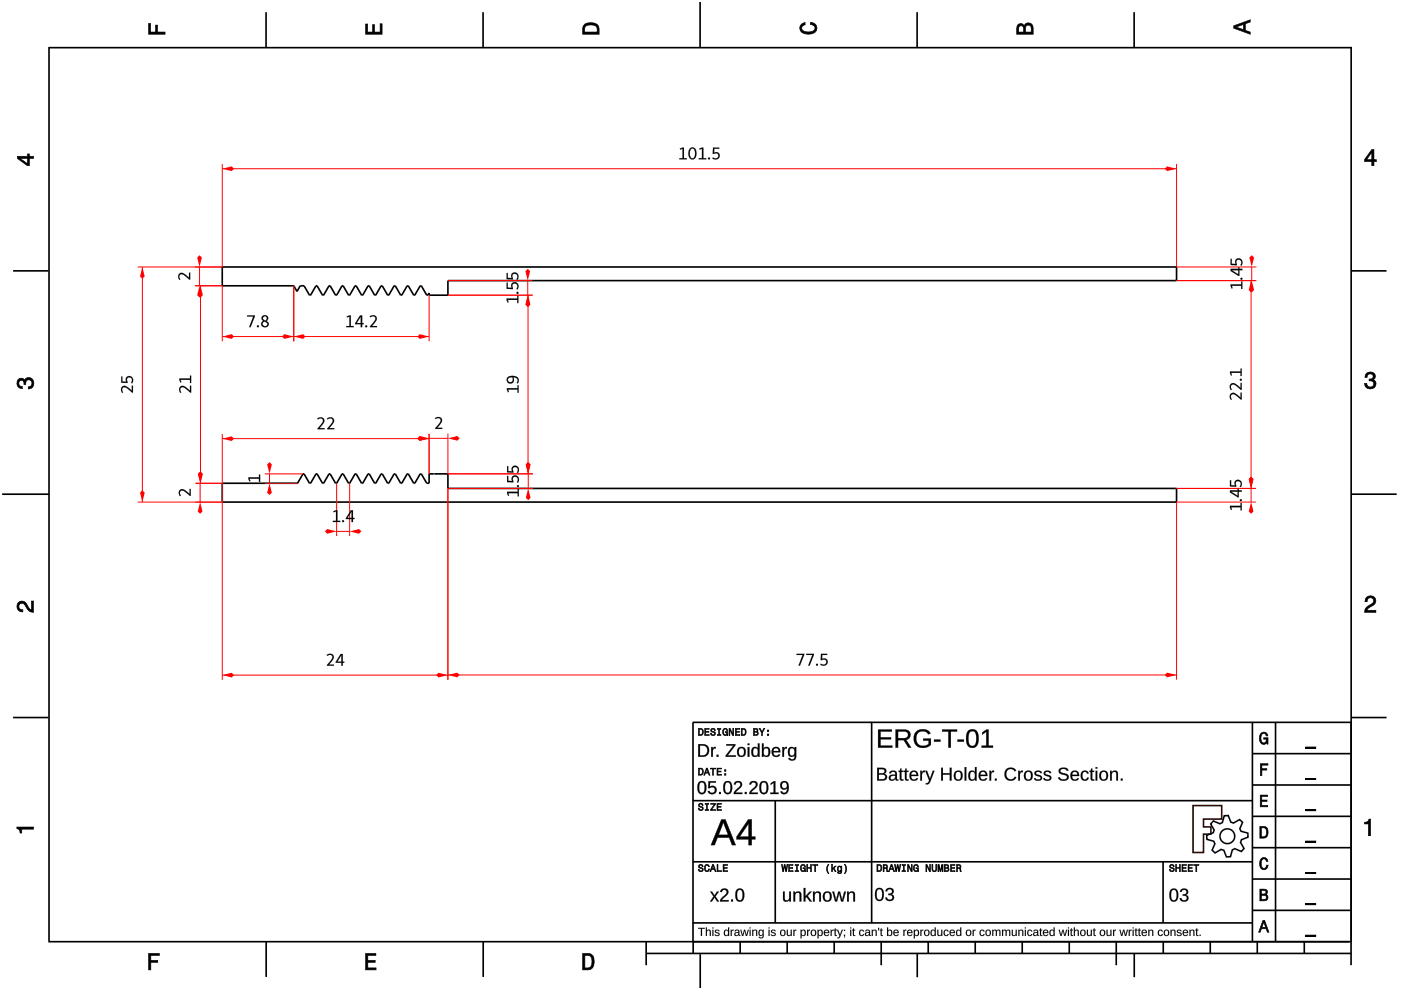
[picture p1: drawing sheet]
<svg xmlns="http://www.w3.org/2000/svg" width="297mm" height="210mm" viewBox="0 0 297 210" stroke-linecap="round" stroke-linejoin="round" font-family="sans-serif">
<g fill="none" stroke="#000" stroke-width=".35">
<path d="M10.4 10v189.5M10.4 10.1h276.1M56.4 2.6v7.5M102.4 2.6v7.5M148.4 .4v9.7M194.4 2.6v7.5M240.5 2.6v7.5M286.5 9.9v189.6M2.8 57.4h7.4M47.1 56.6h202.3v2.9h-154.4v3.1h-4v-.5l-.3 .5h-.2l-1.2-2h-.2l-1.2 2h-.2l-1.1-2h-.3l-1.1 2h-.2l-1.2-2h-.2l-1.2 2h-.2l-1.2-2h-.2l-1.1 2h-.3l-1.1-2h-.3l-1.1 2h-.2l-1.2-2h-.2l-1.2 2h-.2l-1.1-2h-.3l-1.1 2h-.3l-1.1-2h-.2l-1.2 2h-.2l-1.2-2h-.2l-1.2 2h-.2l-1.1-2h-.8l-.7 1.2-.7-1.2h-15.2zM286.5 57.4h7.5M.5 104.8h9.9"/>
<path d="M47.1 102.5h16l1.1-2h.3l1.1 2h.2l1.2-2h.2l1.2 2h.2l1.2-2h.2l1.1 2h.3l1.1-2h.3l1.1 2h.2l1.2-2h.2l1.2 2h.2l1.1-2h.3l1.1 2h.3l1.1-2h.2l1.2 2h.2l1.2-2h.2l1.2 2h.2l1.1-2h.3l1.1 2h.2l1.2-2h.2l1.2 2h.5v-2h4v3.1h154.4v2.9h-202.3zM286.5 104.8h9.6M2.8 152.1h7.4M286.5 152.1h7.5M10.2 199.7h275.8M56.4 199.7v7.4M102.4 199.7v7.4M137 199.7v4.9M147 199.7v2.5M156.9 199.7v2.5M166.9 199.7v2.5M176.9 199.7v2.5"/>
<path d="M186.8 199.7v4.9M196.8 199.7v2.5M206.8 199.7v2.5M216.7 199.7v2.5M226.7 199.7v2.5M236.7 199.7v4.9M246.6 199.7v2.5M256.6 199.7v2.5M266.6 199.7v2.5M276.5 199.7v2.5M286.5 199.7v4.9M137 202.2h149.5"/>
<path d="M148.5 202.3v7.2M194.5 202.1v5.1M240.5 202.1v5.1"/>
</g>
<g fill="#000">
<path d="M31.5 5h.4v1.8h1.1v-1.5h.4v1.5h1.6v.5h-3.5z" fill-rule="evenodd"/>
<path d="M77.5 5.1h.4v1.7h1.1v-1.6h.4v1.6h1.2v-1.8h.4v2.3h-3.5z" fill-rule="evenodd"/>
<path d="M124 5.1a2.18 2.18 0 0 0-.5 2.2h3.5v-1.2a1.42 1.42 0 0 0-1.7-1.3zM124.3 5.5a2.13 2.13 0 0 1 2.2 .3l.1 1h-2.6v-1z" fill-rule="evenodd"/>
<path d="M169.9 5.2l.8-.4v.4a.7 .7 0 0 0-.7 .6 .7 .7 0 0 0 .3 .8 1.69 1.69 0 0 0 2.5-.6 .9 .9 0 0 0-1-.8v-.5a1.24 1.24 0 0 1 1.4 1.1 1.24 1.24 0 0 1-1 1.4 2.22 2.22 0 0 1-2.5-.7l-.2-.5z" fill-rule="evenodd"/>
<path d="M215.8 5.3l-.2 .7v1.3h3.5v-1.4a.98 .98 0 0 0-.8-1 .98 .98 0 0 0-1.1 .6 .83 .83 0 0 0-1.4-.2zM216.1 5.6a.54 .54 0 0 1 .6-.1 .54 .54 0 0 1 .3 .6v.7h-1zM217.6 5.5a.62 .62 0 0 1 .7-.1 .62 .62 0 0 1 .3 .6v.8h-1.2z" fill-rule="evenodd"/>
<path d="M261.6 5.5v.5l3.5 1.3v-.5l-1.1-.4v-1.4l1.1-.3v-.5zM262.1 5.7l1.5-.5v1.1z" fill-rule="evenodd"/>
<path d="M3.7 33.1v.5l2.1 1.5h.4v-1.5h.9v-.5h-.9v-.5h-.4v.5zM4.3 33.6h1.5v1.1z" fill-rule="evenodd"/>
<path d="M290.8 31.7l-1.5 2.1v.5h1.5v.8h.5v-.8h.5v-.4h-.5v-2.2zM290.8 32.3v1.6h-1.1z" fill-rule="evenodd"/>
<path d="M3.8 80.5a.85 .85 0 0 1 1.4 .1 1.05 1.05 0 0 1 1.3-.5 1.05 1.05 0 0 1 .7 1.2 1.1 1.1 0 0 1-1.2 1.2v-.5a.71 .71 0 0 0 .8-1 .71 .71 0 0 0-1.3 0v.5h-.4a.61 .61 0 0 0-.3-.8 .61 .61 0 0 0-.8 .3 .61 .61 0 0 0 .2 .8l.5 .1v.5a1.15 1.15 0 0 1-1.1-.7 1.15 1.15 0 0 1 .2-1.2z" fill-rule="evenodd"/>
<path d="M289.7 79.2a1.07 1.07 0 0 1 1.3-.2 1.07 1.07 0 0 1 .5 1.2l-.3 .3a1.05 1.05 0 0 1 .5 1.3 1.05 1.05 0 0 1-1.2 .7 1.1 1.1 0 0 1-1.2-1.2h.5a.71 .71 0 0 0 1 .7 .71 .71 0 0 0 0-1.2h-.5v-.4a.61 .61 0 0 0 .8-.3 .61 .61 0 0 0-.3-.8 .61 .61 0 0 0-.8 .2l-.2 .5h-.4z" fill-rule="evenodd"/>
<path d="M3.9 127.8a1.21 1.21 0 0 1 2 .7l.3 .5 .5 .3v-1.9h.4v2.4a1.8 1.8 0 0 1-1.7-1.4 .71 .71 0 0 0-.9-.5 .71 .71 0 0 0-.5 .9 .71 .71 0 0 0 .8 .5v.4a1.18 1.18 0 0 1-1.1-.6 1.18 1.18 0 0 1 .2-1.3z" fill-rule="evenodd"/>
<path d="M289.7 126.6a1.17 1.17 0 0 1 1.9 .3 1.17 1.17 0 0 1-.9 1.7l-.6 .4-.3 .4h1.9v.4h-2.4a1.8 1.8 0 0 1 1.4-1.7 .71 .71 0 0 0 .5-.9 .71 .71 0 0 0-.8-.5 .71 .71 0 0 0-.5 .9h-.5z" fill-rule="evenodd"/>
<path d="M3.6 175.3h3.5v.5h-2.5v.8h-.3a.77 .77 0 0 0-.7-.9z" fill-rule="evenodd"/>
<path d="M289.3 174.3a.77 .77 0 0 0 .9-.6h.4v3.5h-.5v-2.5h-.8z" fill-rule="evenodd"/>
</g>
<g fill="#000">
<path d="M31.5 5v2.3h3.5v-.5l-1.7 .1 .1-1.6h-.4v1.6h-1.1v-1.9zM31.4 4.9h.6l-.1 1.9h1.1l-.1-1.5h.6l-.1 1.5 1.7-.1v.6h-3.7z"/>
<path d="M77.5 5.1v2.2h3.5v-2.3h-.4l.1 1.9h-1.4v-1.7h-.3l.1 1.7h-1.2v-1.8zM77.5 5h.5l-.1 1.8h1.1l-.1-1.6h.6l-.1 1.6h1.2l-.1-1.8h.6v2.3h-3.6z"/>
<path d="M124 5.1l-.4 .7-.1 1.5h3.5l-.1-1.7-.3-.5-1.3-.3zM123.9 5.1l.6-.3 .8-.1 .7 .1 .6 .3 .4 .4 .1 1.8h-3.6v-1.5zM124.2 5.4l1.1-.2 1 .2 .3 .3 .1 1.2h-2.8l.1-1.2zM124.3 5.5l-.3 .3v1h2.6l-.1-1-.2-.3-1-.2z"/>
<path d="M169.9 5.2l-.4 .8 .2 .5 .3 .4 .6 .3h1.6l.6-.3 .3-.4 .1-.5-.1-.5-.7-.6-.6-.2v.5l.8 .2 .3 .6-.1 .3-.8 .5h-1.2l-.5-.2-.3-.3v-.6l.4-.4 .3-.1v-.4zM169.8 5.1l1-.4v.6l-.4 .1-.4 .3 .1 .6 .7 .4h1.2l.4-.1 .4-.6-.2-.5-.8-.3v-.6l.7 .2 .7 .7 .1 .5-.1 .5-.4 .5-.6 .2h-1.6l-.6-.2-.4-.5-.1-.5z"/>
<path d="M215.8 5.3l-.2 .7v1.3h3.5l-.1-1.8-.6-.6-.4-.1-.5 .2-.3 .6-.5-.6-.6 .1zM215.7 5.2l.3-.2h.7l.5 .5v-.3l.5-.4 .8 .1 .5 .6 .1 1.8h-3.6v-1.3zM216 5.6l.5-.2 .4 .2 .2 1.3h-1.2zM216.1 5.6l-.1 1.2h1l-.1-1.2-.4-.1zM217.5 5.5l.5-.2 .5 .1 .2 1.5h-1.3zM217.6 5.5l-.2 1.3h1.2l-.1-1.3-.5-.2z"/>
<path d="M261.6 5.5v.5l3.5 1.3v-.5l-1.1-.3v-1.5l1.1-.3v-.5zM261.5 5.4l3.6-1.3v.6l-1.1 .3v1.4l1.1 .4v.6l-3.6-1.4zM261.9 5.7l1.8-.6v1.3zM262.1 5.7l1.5 .6v-1.1l-1.5 .6z"/>
<path d="M3.7 33.1v.5l2.1 1.5h.4v-1.6l.9 .1v-.5l-.9 .1v-.6h-.4l.1 .6zM3.6 33.1h2.2v-.5h.5l-.1 .5h1v.6l-1-.1 .1 1.6h-.5l-2.2-1.6zM4.1 33.5h1.8v1.3zM4.3 33.5l1.5 1.2v-1.1l-1.5 .1z"/>
<path d="M290.8 31.7l-1.5 2.1v.5l1.6-.1-.1 .9h.5l-.1-.9 .6 .1v-.4h-.6l.1-2.2zM290.8 31.6h.6l-.1 2.3 .6-.1v.5h-.6l.1 .9h-.6v-.9h-1.5v-.5zM290.9 32.1v1.8h-1.3zM290.8 32.3h.1l-1.1 1.6-.1-.1 1.1 .1z"/>
<path d="M3.8 80.5l-.2 .8 .1 .4 .5 .6 .5 .1v-.5l-.6-.1-.2-.5 .2-.5 .4-.2 .5 .2 .1 .7h.4l-.1-.6 .4-.4h.6l.2 .2 .2 .2v.7l-.4 .4h-.4v.5l.5-.1 .6-.6v-1l-.6-.7h-.7l-.4 .3-.2 .3-.2-.4-.5-.1zM3.8 80.4l.7-.3 .5 .1 .2 .4 .1-.3 .5-.3 .8 .1 .6 .6v1.1l-.7 .7h-.6v-.5h.4l.4-.4-.1-.9-.8-.1-.3 .4v.6h-.5v-.8l-.5-.1-.4 .1-.1 .5 .2 .5 .6 .1v.6l-.6-.1-.6-.6-.1-.5z"/>
<path d="M289.7 79.2l-.3 .8h.4v-.3l.4-.4 .8 .1 .2 .7-.4 .3h-.5v.4l.8 .1 .2 .5-.2 .5-.2 .2h-.7l-.3-.2-.1-.6h-.5l.1 .5 .6 .6h1l.4-.2 .4-.8-.2-.6-.5-.3 .4-.3v-.8l-.5-.5h-.5zM289.7 79.1l.8-.3 .9 .3 .2 .3v.9l-.4 .2 .5 .3 .1 .6-.3 .8-.5 .3h-1l-.7-.7v-.6h.5l.2 .7 .5 .2 .6-.2 .2-.5-.2-.5-.6-.2-.3 .1v-.5h.6l.3-.2-.1-.7-.8-.1-.3 .4v.4h-.6l.1-.6z"/>
<path d="M3.9 127.8l-.3 .8 .3 .8 .9 .3v-.4l-.6-.1-.3-.6 .2-.5 .5-.3 .7 .4 .9 1.4 .9 .2v-2.4h-.4v2l-.5-.3-.9-1.5-.7-.2zM3.8 127.7l.8-.3 .7 .2 .9 1.4 .5 .3-.1-1.9h.6v2.5l-1.1-.3-.9-1.4-.6-.3-.4 .2-.2 .5 .2 .5 .7 .1v.6l-.6-.1-.4-.2-.4-.9z"/>
<path d="M289.7 126.6l-.3 1h.5l.1-.7 .5-.2 .6 .2 .2 .4-.3 .7-1.4 .9-.3 .9h2.4v-.4l-2 .1 .4-.6 1.2-.7 .4-.8-.1-.5-.6-.5h-.9zM289.7 126.6l.9-.4 .8 .4 .3 .3 .1 .5-.2 .6-1.5 1-.3 .4 2-.1v.6h-2.5l.2-1 1.4-1 .3-.6-.2-.4-.5-.2-.5 .2-.1 .7h-.6l.1-.6z"/>
<path d="M3.6 175.3v.4l.5 .2 .2 .7h.3l-.1-.9 2.6 .1v-.5zM3.5 175.3h3.7v.6l-2.6-.1 .1 .9h-.5l-.1-.7-.6-.3z"/>
<path d="M289.3 174.3v.4l.9-.1-.1 2.6h.5v-3.5h-.4l-.2 .5zM289.3 174.3l.7-.1 .2-.6h.5v3.6h-.6v-2.5l-.8 .1z"/>
</g>
<path d="M47.1 102.5v41.6M95 103.6v40.5M47.1 143.1h47.9" fill="none" stroke="#f00" stroke-width=".21"/>
<g fill="#f00">
<path d="M47.1 143.1l2-.5 .5 .5-.5 .5z"/>
<path d="M93 142.6l2 .5-2 .5-.5-.5z"/>
</g>
<g fill="#000">
<path d="M69.3 138.9l.1 .2a.59 .59 0 0 1 .8-.2 .59 .59 0 0 1 .1 .9l-1 1.3h1.5v-.2h-1.1l.8-.9a.85 .85 0 0 0 0-1.2 .85 .85 0 0 0-1.2 .1zM72.2 138.7l-1 1.8h1.2v.7h.3v-.7h.3v-.2h-.3v-1.6zM72.4 138.9v1.4h-.9z"/>
<path d="M69.3 138.9l.1 .2a.6 .6 0 0 1 .8-.2 .6 .6 0 0 1 .1 .9l-1 1.3h1.5v-.2h-1.1l.8-.9a.83 .83 0 0 0 0-1.2 .83 .83 0 0 0-1.2 .1zM69.2 138.9a.86 .86 0 0 1 1.3-.1 .86 .86 0 0 1 0 1.2l-.8 .9h1.1v.3h-1.5v-.2l.8-.9a.76 .76 0 0 0 .1-1.2h-.5l-.3 .2zM72.2 138.7l-1 1.8h1.2v.7h.3v-.7h.3v-.2h-.3v-1.6zM72.2 138.6h.5v1.7h.3v.2h-.3v.7h-.3v-.7h-1.2zM72.4 138.8v1.5h-.9zM72.4 138.9l-.9 1.4h.9z"/>
</g>
<path d="M95 103.6v40.5M249.4 106.5v37.6M95 143.1h154.4" fill="none" stroke="#f00" stroke-width=".21"/>
<g fill="#f00">
<path d="M247.5 142.6l1.9 .5-1.9 .5-.5-.5z"/>
<path d="M95 143.1l2-.5 .5 .5-.5 .5z"/>
</g>
<g fill="#000">
<path d="M168.9 138.6v.3h1.3l-.9 2.2h.3l.9-2.5zM168.9 138.6h1.6l-.9 2.5h-.3l.9-2.2h-1.3zM170.9 138.6v.3h1.4l-.9 2.2h.3l.9-2.5zM170.9 138.6h1.7l-.9 2.5h-.4l.9-2.2h-1.3zM173 140.9a.2 .2 0 0 0 .4 0 .2 .2 0 0 0-.4 0zM173 140.9a.25 .25 0 0 1 .5 0 .25 .25 0 0 1-.5 0zM174.1 138.6l-.1 1.4h.3a.59 .59 0 0 1 .8-.1 .59 .59 0 0 1 .1 .8 .59 .59 0 0 1-.8 .2l-.4-.2-.1 .2a.82 .82 0 0 0 1.4-.1 .82 .82 0 0 0-.5-1.2l-.5 .1v-.8h1.1v-.3zM174.1 138.6h1.3v.3h-1.1v.8a.84 .84 0 0 1 1.3 .7 .84 .84 0 0 1-1.3 .7l-.4-.2 .1-.2a.61 .61 0 0 0 .9 .1 .61 .61 0 0 0 .1-.9l-1 .1z"/>
<path d="M168.9 138.6v.3h1.3l-.9 2.2h.3l.9-2.5zM170.9 138.6v.3h1.3l-.8 2.2h.3l.9-2.5zM173 140.9a.22 .22 0 0 0 .4 0 .22 .22 0 0 0-.4 0zM174.1 138.6l-.1 1.4h.3a.58 .58 0 0 1 .8 0 .58 .58 0 0 1-.1 .9 .58 .58 0 0 1-.8-.1l-.2-.1-.1 .2a.84 .84 0 0 0 1.4 0 .84 .84 0 0 0-.5-1.3l-.5 .1v-.8h1.1v-.3z"/>
</g>
<path d="M91 91.9v8.6M91 92.9h4M95 91.9v8.6" fill="none" stroke="#f00" stroke-width=".21"/>
<g fill="#f00">
<path d="M89 92.4l2 .5-2 .5-.5-.5z"/>
<path d="M95 92.9l2-.5 .5 .5-.5 .5z"/>
</g>
<g fill="#000">
<path d="M92.2 88.7a.85 .85 0 0 1 1.3-.1 .85 .85 0 0 1-.1 1.2l-.7 .9h1.1v.2h-1.5l.8-1a.65 .65 0 0 0 .3-.7 .65 .65 0 0 0-.5-.6l-.6 .3z"/>
<path d="M92.2 88.7l.1 .2a.6 .6 0 0 1 .9-.2 .6 .6 0 0 1 .1 .9l-1 1.3h1.5v-.2h-1.1l.7-.9a.83 .83 0 0 0 .1-1.2 .83 .83 0 0 0-1.3 .1zM92.2 88.6a.86 .86 0 0 1 1.3 0 .86 .86 0 0 1-.1 1.2l-.7 .9h1.1v.3h-1.5v-.2l.7-.9a.76 .76 0 0 0 .2-1.2h-.5l-.4 .2z"/>
</g>
<path d="M62.3 60.6v11.8M62.3 71.4h28.7M91 62.6v9.8" fill="none" stroke="#f00" stroke-width=".21"/>
<g fill="#f00">
<path d="M89 70.9l2 .5-2 .5-.5-.5z"/>
<path d="M62.3 71.4l2-.5 .5 .5-.5 .5z"/>
</g>
<g fill="#000">
<path d="M73.5 67.1l.1 .2 .5-.2v2h-.7v.3h1.6v-.3h-.6v-2.2zM76.3 66.9l-1 1.8h1.2v.7h.3v-.7h.3v-.2h-.3v-1.6zM76.5 67.1v1.4h-.9zM77.4 69.2a.25 .25 0 0 0 .5 0 .25 .25 0 0 0-.5 0zM78.4 67.1l.1 .2a.59 .59 0 0 1 .9-.2 .59 .59 0 0 1 0 .9l-1 1.4h1.5v-.3h-1l.7-.9a.85 .85 0 0 0 0-1.2 .85 .85 0 0 0-1.2 .1z"/>
<path d="M73.5 67.1l.1 .2 .5-.2v2h-.7v.3h1.6v-.3h-.6v-2.2zM73.5 67.1l.9-.2v2.2h.6v.3h-1.6v-.3h.7v-2l-.5 .2zM76.3 66.9l-1 1.8h1.2v.7h.3v-.7h.3v-.2h-.3v-1.6zM76.3 66.9h.5v1.6h.3v.3l-.3-.1v.7h-.3v-.7l-1.2 .1zM76.5 67.1v1.4h-.9zM76.5 67.1l-.9 1.4h.9zM77.4 69.2a.2 .2 0 0 0 .4 0 .2 .2 0 0 0-.4 0zM77.4 69.2a.25 .25 0 0 1 .5 0 .25 .25 0 0 1-.5 0zM78.4 67.1l.1 .2a.6 .6 0 0 1 .9-.1 .6 .6 0 0 1 .1 .8l-1.1 1.4h1.5v-.3h-1.1l.8-.9a.83 .83 0 0 0 0-1.2 .83 .83 0 0 0-1.2 .1zM78.4 67.1a.86 .86 0 0 1 1.2-.1 .86 .86 0 0 1 0 1.3l-.7 .8h1v.3h-1.5v-.2l.8-.9a.76 .76 0 0 0 .1-1.2h-.4l-.4 .2z"/>
</g>
<path d="M47.1 60.6v11.8M47.1 71.4h15.2M62.3 60.6v11.8" fill="none" stroke="#f00" stroke-width=".21"/>
<g fill="#f00">
<path d="M60.3 70.9l2 .5-2 .5-.5-.5z"/>
<path d="M47.1 71.4l2-.5 .5 .5-.5 .5z"/>
</g>
<g fill="#000">
<path d="M52.4 66.9v.2h1.3l-.9 2.2 .3 .1 .9-2.5zM52.4 66.9h1.7l-1 2.5h-.3l.9-2.3h-1.3zM54.5 69.2a.2 .2 0 0 0 .4 0 .2 .2 0 0 0-.4 0zM54.5 69.2a.23 .23 0 0 1 .4 0 .23 .23 0 0 1-.4 0zM55.8 67.3a.44 .44 0 0 1 .7-.1 .54 .54 0 0 1-.3 .8 .52 .52 0 0 1-.4-.7zM55.8 67.5a.43 .43 0 0 0 .8 0 .43 .43 0 0 0-.8 0zM55.7 67a.61 .61 0 0 0 .2 1 .76 .76 0 0 0-.4 1 .76 .76 0 0 0 1 .4 .76 .76 0 0 0 .4-1l-.5-.3a.68 .68 0 0 0 .3-1 .68 .68 0 0 0-1-.1zM55.6 67a.7 .7 0 0 1 1.1 0 .7 .7 0 0 1-.2 1.1 .72 .72 0 0 1 .5 1 .72 .72 0 0 1-1.1 .3 .7 .7 0 0 1-.6-.7 .7 .7 0 0 1 .5-.7 .64 .64 0 0 1-.2-1zM55.8 68.3a.52 .52 0 0 1 .7 .1 .52 .52 0 0 1-.1 .7 .53 .53 0 0 1-.6-.1 .53 .53 0 0 1 0-.7zM55.8 68.4a.49 .49 0 0 0 .2 .7 .49 .49 0 0 0 .7-.4l-.7-.5z"/>
<path d="M52.4 66.9v.2h1.3l-.9 2.3h.3l.9-2.5zM54.5 69.2a.22 .22 0 0 0 .4 0 .22 .22 0 0 0-.4 0zM55.7 67.5a.45 .45 0 0 1 .9 0 .45 .45 0 0 1-.9 0zM55.7 67a.62 .62 0 0 0 .1 1 .75 .75 0 0 0-.3 1 .75 .75 0 0 0 1 .4 .75 .75 0 0 0 .4-1l-.4-.3a.69 .69 0 0 0 .2-1.1 .69 .69 0 0 0-1 0zM55.8 68.3l.2-.1 .6 .3 .1 .2a.51 .51 0 0 1-.7 .4 .51 .51 0 0 1-.2-.8z"/>
</g>
<path d="M47.1 92v10.5M47.1 93h43.9M91 92v8.5" fill="none" stroke="#f00" stroke-width=".21"/>
<g fill="#f00">
<path d="M47.1 93l2-.5 .5 .5-.5 .5z"/>
<path d="M89 92.5l2 .5-2 .5-.5-.5z"/>
</g>
<g fill="#000">
<path d="M67.3 88.7l.1 .2a.59 .59 0 0 1 .9-.1 .59 .59 0 0 1 0 .8l-1 1.4h1.5v-.2h-1.1l.8-.9a.85 .85 0 0 0 0-1.3 .85 .85 0 0 0-1.2 .1zM69.3 88.7l.2 .2a.59 .59 0 0 1 .8-.1 .59 .59 0 0 1 .1 .8l-1 1.4h1.5v-.2h-1.1l.7-.9a.85 .85 0 0 0 .1-1.3 .85 .85 0 0 0-1.3 .1z"/>
<path d="M67.3 88.7l.1 .2a.6 .6 0 0 1 .8-.1 .6 .6 0 0 1 .1 .9l-1 1.3h1.5v-.2h-1.1l.8-.9a.83 .83 0 0 0 0-1.2 .83 .83 0 0 0-1.2 0zM67.3 88.7a.86 .86 0 0 1 1.2-.1 .86 .86 0 0 1 0 1.3l-.8 .9h1.1v.2h-1.5v-.2l.8-.9a.76 .76 0 0 0 .1-1.1h-.5l-.3 .1zM69.3 88.7l.2 .2a.6 .6 0 0 1 .8-.1 .6 .6 0 0 1 .1 .9l-1 1.3h1.5v-.2h-1.1l.7-.9a.83 .83 0 0 0 .1-1.2 .83 .83 0 0 0-1.3 0zM69.3 88.7a.86 .86 0 0 1 1.3-.1 .86 .86 0 0 1 0 1.3l-.8 .9h1.1v.2h-1.5v-.2l.8-.9a.76 .76 0 0 0 .1-1.1h-.5l-.4 .1z"/>
</g>
<path d="M41.3 56.6h5.8M42.3 56.6v4M41.3 60.6h5.8" fill="none" stroke="#f00" stroke-width=".21"/>
<g fill="#f00">
<path d="M42.3 54.1l.5 .5-.5 2-.5-2z"/>
<path d="M42.3 60.6l.5 2-.5 .5-.5-.5z"/>
</g>
<g fill="#000">
<path d="M38 58.1a1.1 1.1 0 0 1 1.6 .3l.5 .5v-1.1h.2v1.5l-1.1-.8a.65 .65 0 0 0-.6-.4 .65 .65 0 0 0-.6 .6l.2 .5-.2 .1-.2-.7z"/>
<path d="M38 58.1l-.2 .8 .2 .4 .2-.1a.6 .6 0 0 1-.1-.8 .6 .6 0 0 1 .9-.1l1.3 1v-1.5h-.2v1.1l-1.2-.9a.76 .76 0 0 0-.9 .1zM38 58a1.11 1.11 0 0 1 1.6 .4l.5 .5v-1.1h.2v1.5h-.2l-.9-.8a.76 .76 0 0 0-1.1-.1v.5l.2 .3-.3 .2-.2-.8z"/>
</g>
<path d="M41.4 106.5h5.7M41.4 102.5h5.7M42.4 102.5v4" fill="none" stroke="#f00" stroke-width=".21"/>
<g fill="#f00">
<path d="M42.4 100l.5 .5-.5 2-.5-2z"/>
<path d="M42.4 106.5l.5 1.9-.5 .5-.5-.5z"/>
</g>
<g fill="#000">
<path d="M38.1 103.9a1.1 1.1 0 0 1 1.6 .4l.5 .4v-1h.2v1.4l-1-.7a.65 .65 0 0 0-.7-.4 .65 .65 0 0 0-.6 .5l.2 .6-.2 .1-.2-.7z"/>
<path d="M38.1 103.9l-.1 .9 .1 .4 .2-.1a.6 .6 0 0 1-.1-.9 .6 .6 0 0 1 .9-.1l1.3 1v-1.4h-.2v1.1l-1.2-1a.76 .76 0 0 0-.9 .1zM38.1 103.9a1.11 1.11 0 0 1 1.6 .4l.5 .4v-1h.3v1.5h-.2l-.9-.8a.76 .76 0 0 0-1.2-.1v.4l.2 .4-.3 .1-.2-.7z"/>
</g>
<path d="M41.5 60.6h5.6M42.5 60.6v41.9M41.5 102.5h5.6" fill="none" stroke="#f00" stroke-width=".21"/>
<g fill="#f00">
<path d="M42.5 100l.5 .5-.5 2-.5-2z"/>
<path d="M42.5 60.6l.5 2-.5 .5-.5-.5z"/>
</g>
<g fill="#000">
<path d="M38.2 82l-.2 .9 .2 .4 .2-.1a.6 .6 0 0 1-.1-.9 .6 .6 0 0 1 .9-.1l1.3 1v-1.4h-.2v1.1l-1.2-1a.76 .76 0 0 0-.9 .1zM38.2 82a1.11 1.11 0 0 1 1.6 .4l.5 .4v-1h.2v1.5h-.2l-.9-.8a.76 .76 0 0 0-1.1-.1v.4l.2 .4-.3 .1-.2-.7zM38 80.2l.3 .9 .2-.1-.2-.5h2v.7h.2v-1.6h-.2v.7zM38 80.2h2.3v-.6h.2v1.6h-.2v-.7h-2l.2 .5-.2 .1z"/>
<path d="M38.2 82l-.2 .9 .2 .4 .2-.1a.59 .59 0 0 1-.1-.9 .59 .59 0 0 1 .9 0l1.3 .9v-1.4h-.2v1l-1.2-.9a.77 .77 0 0 0-.9 .1zM38 80.2l.3 .9 .2-.1-.2-.5h2v.7h.2v-1.6h-.2v.6z"/>
</g>
<path d="M47.1 34.8v21.8M47.1 35.8h202.3M249.4 34.8v21.8" fill="none" stroke="#f00" stroke-width=".21"/>
<g fill="#f00">
<path d="M47.1 35.8l2-.5 .5 .5-.5 .5z"/>
<path d="M247.5 35.3l1.9 .5-1.9 .5-.5-.5z"/>
</g>
<g fill="#000">
<path d="M144.1 31.5l.1 .2 .5-.2v2h-.7v.3h1.6v-.3h-.6v-2.2zM146.3 31.5a1.47 1.47 0 0 0 .5 2.3 1.35 1.35 0 0 0 .7-2 .75 .75 0 0 0-1.2-.3zM146.5 31.6l.3-.1a1.27 1.27 0 0 1 0 2.1 1.32 1.32 0 0 1-.3-2zM148.3 31.5l.1 .2 .4-.2v2h-.6v.3h1.5v-.3h-.6v-2.2zM150.1 33.6a.22 .22 0 0 0 .4 0 .22 .22 0 0 0-.4 0zM151.2 31.3l-.1 1.3h.3a.58 .58 0 0 1 .8 .1 .58 .58 0 0 1-.1 .8 .58 .58 0 0 1-.8 0l-.1-.1-.2 .2a.84 .84 0 0 0 1.4-.1 .84 .84 0 0 0-.5-1.2l-.5 .1v-.9h1.1v-.2z"/>
<path d="M144.1 31.5l.1 .2 .5-.2v2.1l-.7-.1v.3h1.6v-.3l-.6 .1v-2.3zM144.1 31.5l.9-.2v2.2h.6v.3h-1.6v-.3h.7v-1.9l-.5 .1zM146.3 31.5a1.45 1.45 0 0 0 .5 2.3 1.34 1.34 0 0 0 .7-2 .73 .73 0 0 0-1.2-.3zM146.2 31.5a.82 .82 0 0 1 1-.2 .82 .82 0 0 1 .5 .8v.4a.93 .93 0 0 1-.3 1.1 .93 .93 0 0 1-1.2 0l-.3-1.1zM146.5 31.6l.3-.1a1.28 1.28 0 0 1 0 2.1 1.33 1.33 0 0 1-.3-2zM146.6 31.6l-.3 .9a.7 .7 0 0 0 .8 1l.3-1a.7 .7 0 0 0-.8-.9zM148.3 31.5l.1 .2 .4-.2v2.1l-.6-.1v.3h1.5v-.3l-.6 .1v-2.3zM148.2 31.5l.9-.2v2.2h.6v.3h-1.6v-.3h.7v-1.9l-.5 .1zM150.1 33.6a.2 .2 0 0 0 .4 0 .2 .2 0 0 0-.4 0zM150.1 33.6a.25 .25 0 0 1 .5 0 .25 .25 0 0 1-.5 0zM151.2 31.3l-.1 1.3h.3a.59 .59 0 0 1 .8 0 .59 .59 0 0 1 .1 .8 .59 .59 0 0 1-.8 .2l-.3-.2-.1 .2a.82 .82 0 0 0 1.3-.1 .82 .82 0 0 0-.5-1.2l-.5 .1v-.9h1.1v-.2zM151.2 31.3h1.3v.3l-1.1-.1v.9a.84 .84 0 0 1 1.3 .6 .84 .84 0 0 1-1.2 .8l-.5-.2 .1-.3a.61 .61 0 0 0 .9 .2 .61 .61 0 0 0 .1-.9h-1z"/>
</g>
<path d="M29.2 56.6h17.9M30.2 56.6v49.9M29.2 106.5h17.9" fill="none" stroke="#f00" stroke-width=".21"/>
<g fill="#f00">
<path d="M30.2 104l.5 .5-.5 2-.5-2z"/>
<path d="M30.2 56.6l.5 2-.5 .5-.5-.5z"/>
</g>
<g fill="#000">
<path d="M25.9 82l-.2 .9 .2 .4 .2-.1a.6 .6 0 0 1-.1-.9 .6 .6 0 0 1 .8-.1l1.4 1v-1.4h-.2v1.1l-1.2-1a.76 .76 0 0 0-.9 .1zM25.8 82a1.11 1.11 0 0 1 1.7 .4l.5 .4-.1-1h.3v1.5h-.2l-.9-.8a.76 .76 0 0 0-1.1-.1l-.1 .4 .2 .4-.2 .1-.3-.7zM25.7 79.8v1.3l1.3 .1v-.3a.59 .59 0 0 1 0-.7 .59 .59 0 0 1 .8-.1 .59 .59 0 0 1 .2 .7l-.2 .4 .2 .1a.82 .82 0 0 0-.1-1.4 .82 .82 0 0 0-1.2 .5l.1 .5h-.9v-1.1zM25.7 79.8h.3l-.1 1.1h.9a.84 .84 0 0 1 .6-1.3 .84 .84 0 0 1 .8 1.3l-.2 .4-.2-.1a.61 .61 0 0 0 .1-.9 .61 .61 0 0 0-.9-.1l.1 1h-1.4z"/>
<path d="M25.9 82l-.2 .9 .2 .4 .2-.1a.59 .59 0 0 1-.1-.9 .59 .59 0 0 1 .8 0l1.4 .9v-1.4h-.2v1l-1.2-.9a.77 .77 0 0 0-.9 .1zM25.7 79.8v1.3l1.3 .1v-.3a.58 .58 0 0 1 .1-.8 .58 .58 0 0 1 .8 .1 .58 .58 0 0 1 0 .8l-.1 .2 .2 .1a.84 .84 0 0 0-.1-1.4 .84 .84 0 0 0-1.2 .5l.1 .5h-.9v-1.1z"/>
</g>
<path d="M95 59.5h17.9M111.9 59.5v3.1M95 62.6h17.9" fill="none" stroke="#f00" stroke-width=".21"/>
<g fill="#f00">
<path d="M111.9 57l.5 .5-.5 2-.5-2z"/>
<path d="M111.9 62.6l.5 2-.5 .5-.5-.5z"/>
</g>
<g fill="#000">
<path d="M107.4 63.3l.2 .9 .2-.1-.1-.5h2v.7h.2v-1.6h-.2v.6zM109.5 62.1a.22 .22 0 0 0 .4 0 .22 .22 0 0 0-.4 0zM107.4 59.9v1.3l1.3 .1v-.3a.58 .58 0 0 1 .1-.8 .58 .58 0 0 1 .8 .1 .58 .58 0 0 1 0 .8l-.1 .2 .2 .1a.84 .84 0 0 0-.1-1.4 .84 .84 0 0 0-1.2 .5l.1 .5h-.8v-1.1zM107.4 57.9v1.3h1.3v-.2a.58 .58 0 0 1 .1-.8 .58 .58 0 0 1 .8 0 .58 .58 0 0 1 0 .8l-.1 .2 .2 .1a.84 .84 0 0 0-.1-1.3 .84 .84 0 0 0-1.2 .5l.1 .5-.8-.1v-1z"/>
<path d="M107.4 63.3l.2 .9 .2-.1-.2-.5h2.1v.7h.2v-1.6h-.2v.6zM107.4 63.3h2.3l-.1-.6h.3v1.6h-.3l.1-.7h-2l.2 .5-.3 .1zM109.5 62.1a.2 .2 0 0 0 .4 0 .2 .2 0 0 0-.4 0zM109.5 62.1a.25 .25 0 0 1 .5 0 .25 .25 0 0 1-.5 0zM107.4 59.9v1.3l1.3 .1v-.3a.59 .59 0 0 1 0-.7 .59 .59 0 0 1 .8-.1 .59 .59 0 0 1 .2 .7l-.2 .4 .2 .1a.82 .82 0 0 0-.1-1.4 .82 .82 0 0 0-1.2 .5l.1 .5h-.9l.1-1.1zM107.4 59.9h.3v1.1h.8a.84 .84 0 0 1 .7-1.3 .84 .84 0 0 1 .7 1.3l-.2 .4-.2-.1a.61 .61 0 0 0 .1-.9 .61 .61 0 0 0-.9-.1l.1 1h-1.4zM107.4 57.9v1.3h1.3v-.2a.59 .59 0 0 1 0-.8 .59 .59 0 0 1 .8-.1 .59 .59 0 0 1 .2 .8l-.2 .3 .2 .1a.82 .82 0 0 0-.1-1.3 .82 .82 0 0 0-1.2 .5l.1 .5-.9-.1 .1-1zM107.4 57.9h.3v1l.8 .1a.84 .84 0 0 1 .7-1.3 .84 .84 0 0 1 .7 1.2l-.2 .4-.2-.1a.61 .61 0 0 0 .1-.9 .61 .61 0 0 0-.9 0l.1 1-1.4-.1z"/>
</g>
<path d="M95 103.6h18M95 100.5h18M112 100.5v3.1" fill="none" stroke="#f00" stroke-width=".21"/>
<g fill="#f00">
<path d="M112 98l.5 .5-.5 2-.5-2z"/>
<path d="M112 103.6l.5 2-.5 .5-.5-.5z"/>
</g>
<g fill="#000">
<path d="M107.5 104.3l.2 .8 .2-.1-.1-.4h2v.6h.2v-1.5h-.2v.6zM109.6 103.1a.22 .22 0 0 0 .4 0 .22 .22 0 0 0-.4 0zM107.5 100.9v1.3l1.3 .1v-.3a.58 .58 0 0 1 .1-.8 .58 .58 0 0 1 .8 .1 .58 .58 0 0 1 0 .8l-.1 .1 .2 .1a.84 .84 0 0 0-.1-1.3 .84 .84 0 0 0-1.2 .5l.1 .5-.9-.1v-1zM107.5 98.8v1.3l1.3 .1v-.2a.58 .58 0 0 1 .1-.8 .58 .58 0 0 1 .8 0 .58 .58 0 0 1 0 .8l-.1 .2 .2 .1a.84 .84 0 0 0-.1-1.4 .84 .84 0 0 0-1.2 .5l.1 .5h-.9v-1.1z"/>
<path d="M107.5 104.3l.2 .8 .2-.1-.2-.5h2.1v.7h.2v-1.5h-.2v.6zM107.5 104.2l2.3 .1-.1-.7h.3v1.6h-.3l.1-.6h-2l.2 .4-.3 .2zM109.6 103.1a.2 .2 0 0 0 .4 0 .2 .2 0 0 0-.4 0zM109.6 103.1a.23 .23 0 0 1 .4 0 .23 .23 0 0 1-.4 0zM107.5 100.9v1.3l1.3 .1v-.3a.59 .59 0 0 1 0-.8 .59 .59 0 0 1 .8-.1 .59 .59 0 0 1 .2 .8l-.2 .3 .2 .1a.82 .82 0 0 0-.1-1.3 .82 .82 0 0 0-1.2 .5l.1 .5h-.9v-1.1zM107.5 100.9h.3l-.1 1 .9 .1a.84 .84 0 0 1 .7-1.3 .84 .84 0 0 1 .7 1.2l-.2 .5-.2-.2a.61 .61 0 0 0 .1-.8 .61 .61 0 0 0-.9-.1l.1 1-1.4-.1zM107.5 98.8v1.3l1.3 .1v-.2a.59 .59 0 0 1 0-.8 .59 .59 0 0 1 .8-.1 .59 .59 0 0 1 .2 .7l-.2 .4 .2 .1a.82 .82 0 0 0-.1-1.4 .82 .82 0 0 0-1.2 .5l.1 .6-.9-.1v-1.1zM107.5 98.8h.3l-.1 1.1h.9a.84 .84 0 0 1 .7-1.3 .84 .84 0 0 1 .7 1.3l-.2 .4-.2-.1a.61 .61 0 0 0 .1-.9 .61 .61 0 0 0-.9 0l.1 .9h-1.4z"/>
</g>
<path d="M56.1 102.5h7M56.1 100.5h8.1M57.1 100.5v2" fill="none" stroke="#f00" stroke-width=".21"/>
<g fill="#f00">
<path d="M57.1 98l.5 .5-.5 2-.5-2z"/>
<path d="M57.1 102.5l.5 2-.5 .5-.5-.5z"/>
</g>
<g fill="#000">
<path d="M52.7 101.2h2.2v-.6h.2v1.6h-.2v-.7h-2l.2 .5-.2 .1z"/>
<path d="M52.7 101.2l.2 .9 .2-.1-.2-.5h2v.7h.2v-1.6h-.2v.6zM52.6 101.2h2.3v-.6h.3v1.6h-.3v-.7h-2l.2 .5-.2 .1z"/>
</g>
<path d="M71.4 102.5v11.2M71.4 112.7h2.7M74.1 102.5v11.2" fill="none" stroke="#f00" stroke-width=".21"/>
<g fill="#f00">
<path d="M74.1 112.7l2-.5 .5 .5-.5 .5z"/>
<path d="M69.4 112.2l2 .5-2 .5-.5-.5z"/>
</g>
<g fill="#000">
<path d="M70.7 108.4l.1 .2 .4-.2v2h-.6v.3h1.5v-.3h-.6v-2.2zM72.5 110.5a.25 .25 0 0 0 .5 0 .25 .25 0 0 0-.5 0zM74.4 108.2l-1.1 1.8h1.2v.7h.3v-.7h.4v-.2h-.4v-1.6zM74.5 108.4v1.4h-.8z"/>
<path d="M70.7 108.4l.1 .2 .5-.2v2.1l-.7-.1v.3h1.5v-.3l-.6 .1v-2.3zM70.6 108.4l1-.2-.1 2.2h.7v.3h-1.6v-.3h.6v-1.9l-.4 .1zM72.5 110.5a.2 .2 0 0 0 .4 0 .2 .2 0 0 0-.4 0zM72.5 110.5a.25 .25 0 0 1 .5 0 .25 .25 0 0 1-.5 0zM74.4 108.2l-1.1 1.8h1.3l-.1 .7h.3v-.7h.4v-.2h-.4v-1.6zM74.4 108.2h.5l-.1 1.6h.4v.3l-.4-.1 .1 .7h-.4v-.7l-1.2 .1zM74.6 108.4v1.4h-1zM74.5 108.4l-.8 1.4h.8z"/>
</g>
<path d="M249.4 59.5h17M249.4 56.6h17M265.4 56.6v2.9" fill="none" stroke="#f00" stroke-width=".21"/>
<g fill="#f00">
<path d="M265.4 54.1l.5 .5-.5 2-.5-2z"/>
<path d="M265.4 59.5l.5 2-.5 .5-.5-.5z"/>
</g>
<g fill="#000">
<path d="M260.9 60.3l.2 .9 .2-.1-.1-.5h2v.7h.2v-1.6h-.2v.6zM263 59.1a.22 .22 0 0 0 .4 0 .22 .22 0 0 0-.4 0zM260.9 57v.4l1.7 1.1h.2v-1.2h.6v-.3h-.6v-.3h-.3v.3zM261.2 57.3h1.3v.9zM260.9 54.9v1.3l1.3 .1v-.3a.58 .58 0 0 1 .1-.8 .58 .58 0 0 1 .8 0 .58 .58 0 0 1 0 .9l-.1 .1 .2 .1a.84 .84 0 0 0-.1-1.3 .84 .84 0 0 0-1.2 .5l.1 .5-.9-.1v-1z"/>
<path d="M260.9 60.3l.2 .9 .2-.1-.2-.5h2.1v.7h.2v-1.6h-.2v.6zM260.9 60.3h2.3l-.1-.6h.3v1.6h-.3l.1-.7h-2l.2 .5-.3 .1zM263 59.1a.2 .2 0 0 0 .4 0 .2 .2 0 0 0-.4 0zM263 59.1a.23 .23 0 0 1 .4 0 .23 .23 0 0 1-.4 0zM260.9 57v.4l1.7 1.1h.2v-1.2h.6v-.3h-.6v-.3h-.3l.1 .3zM260.9 57h1.6v-.3h.3v.3h.6v.3h-.6v1.2h-.2l-1.7-1zM261.1 57.3h1.5v.9zM261.2 57.3l1.3 .9v-.9zM260.9 54.9v1.3l1.3 .1v-.3a.59 .59 0 0 1 0-.8 .59 .59 0 0 1 .8-.1 .59 .59 0 0 1 .2 .8l-.2 .3 .2 .1a.82 .82 0 0 0-.1-1.3 .82 .82 0 0 0-1.2 .5l.1 .5-.9-.1v-1zM260.9 54.9h.3l-.1 1 .9 .1a.84 .84 0 0 1 .7-1.3 .84 .84 0 0 1 .7 1.2l-.2 .4-.2-.1a.61 .61 0 0 0 .1-.9 .61 .61 0 0 0-.9 0l.1 1-1.4-.1z"/>
</g>
<path d="M249.4 59.5h16.9M265.3 59.5v44.1M249.4 103.6h16.9" fill="none" stroke="#f00" stroke-width=".21"/>
<g fill="#f00">
<path d="M265.3 101.1l.5 .5-.5 2-.5-2z"/>
<path d="M265.3 59.5l.5 2-.5 .5-.5-.5z"/>
</g>
<g fill="#000">
<path d="M260.9 83.5l-.1 .8 .2 .5 .2-.1a.6 .6 0 0 1-.1-.9 .6 .6 0 0 1 .8-.1l1.4 1v-1.4h-.3v1l-1.1-.9a.76 .76 0 0 0-1 .1zM260.9 83.5a1.11 1.11 0 0 1 1.6 .4l.5 .4v-1.1h.3v1.5h-.2l-.9-.7a.76 .76 0 0 0-1.2-.2v.5l.2 .4-.2 .1-.3-.8zM260.9 81.4l-.1 .9 .2 .4 .2-.1a.6 .6 0 0 1-.1-.8 .6 .6 0 0 1 .8-.1l1.4 1v-1.5h-.3v1.1l-1.1-.9a.76 .76 0 0 0-1 0zM260.9 81.4a1.11 1.11 0 0 1 1.6 .4l.5 .4v-1h.3v1.5h-.2l-.9-.8a.76 .76 0 0 0-1.2-.1v.5l.2 .3-.2 .1-.3-.7zM262.9 80.5a.2 .2 0 0 0 .4 0 .2 .2 0 0 0-.4 0zM262.8 80.5a.25 .25 0 0 1 .5 0 .25 .25 0 0 1-.5 0zM260.8 78.8l.2 .8 .2-.1-.2-.5h2v.7h.3v-1.5h-.3v.6zM260.8 78.7l2.2 .1v-.7h.3v1.6h-.3v-.6h-2l.2 .4-.2 .2z"/>
<path d="M260.9 83.5l-.1 .8 .2 .5 .2-.1a.59 .59 0 0 1-.2-.9 .59 .59 0 0 1 .9-.1l1.4 1v-1.4h-.3v1l-1.1-.9a.77 .77 0 0 0-1 .1zM260.9 81.4l-.1 .9 .2 .4 .2-.1a.59 .59 0 0 1-.2-.9 .59 .59 0 0 1 .9 0l1.4 1v-1.5h-.3v1l-1.1-.9a.77 .77 0 0 0-1 .1zM262.9 80.5a.22 .22 0 0 0 .4 0 .22 .22 0 0 0-.4 0zM260.8 78.8l.2 .8 .2-.1-.2-.4h2v.6h.3v-1.5h-.3v.6z"/>
</g>
<path d="M249.4 106.5h16.9M249.4 103.6h16.9M265.3 103.6v2.9" fill="none" stroke="#f00" stroke-width=".21"/>
<g fill="#f00">
<path d="M265.3 101.1l.5 .5-.5 2-.5-2z"/>
<path d="M265.3 106.5l.5 1.9-.5 .5-.5-.5z"/>
</g>
<g fill="#000">
<path d="M260.8 107.3l.2 .8 .2-.1-.2-.4h2v.6h.3v-1.5h-.3v.6zM262.9 106.1a.22 .22 0 0 0 .4 0 .22 .22 0 0 0-.4 0zM260.8 104v.4l1.7 1.1h.1v-1.2h.7v-.3h-.7v-.4h-.2v.4zM261 104.3h1.4v.8zM260.8 101.8v1.3l1.3 .1v-.3a.58 .58 0 0 1 .1-.8 .58 .58 0 0 1 .8 .1 .58 .58 0 0 1 0 .8l-.1 .2 .2 .1a.84 .84 0 0 0-.1-1.4 .84 .84 0 0 0-1.3 .5l.2 .5h-.9v-1.1z"/>
<path d="M260.8 107.3l.2 .8 .2-.1-.2-.5h2v.7h.3v-1.5h-.3v.6zM260.8 107.2l2.2 .1v-.7h.3v1.6h-.3v-.6l-2-.1 .2 .5-.2 .2zM262.9 106.1a.2 .2 0 0 0 .4 0 .2 .2 0 0 0-.4 0zM262.8 106.1a.25 .25 0 0 1 .5 0 .25 .25 0 0 1-.5 0zM260.8 104v.4l1.7 1.1h.1v-1.3l.7 .1v-.3h-.7v-.4h-.2v.4zM260.8 103.9l1.6 .1v-.4h.3l-.1 .4 .7-.1v.4h-.7l.1 1.2h-.2l-1.7-1.1zM261 104.2h1.4v.9zM261 104.2l1.4 .9v-.8zM260.8 101.8v1.3l1.3 .1v-.3a.59 .59 0 0 1 0-.7 .59 .59 0 0 1 .8-.1 .59 .59 0 0 1 .1 .7l-.1 .4 .2 .1a.82 .82 0 0 0-.1-1.4 .82 .82 0 0 0-1.2 .5l.1 .5h-.9v-1.1zM260.8 101.8h.2v1.1h.9a.84 .84 0 0 1 .6-1.3 .84 .84 0 0 1 .8 1.3l-.2 .4-.3-.1a.61 .61 0 0 0 .2-.9 .61 .61 0 0 0-.9-.1v1h-1.3z"/>
</g>
<path d="M95 62.6h18M112 62.6v37.9M95 100.5h18" fill="none" stroke="#f00" stroke-width=".21"/>
<g fill="#f00">
<path d="M112 98l.5 .5-.5 2-.5-2z"/>
<path d="M112 62.6l.5 2-.5 .5-.5-.5z"/>
</g>
<g fill="#000">
<path d="M107.5 82.3l.2 .9 .2-.1-.2-.5h2v.7h.3v-1.6h-.3v.6zM107.8 80.2a.64 .64 0 0 1 .9 0 .54 .54 0 0 1-.4 .8 .54 .54 0 0 1-.5-.8zM107.7 79.9a.8 .8 0 0 0-.1 1.2 .8 .8 0 0 0 1.2 0 .8 .8 0 0 0 0-1.1 .72 .72 0 0 1 .9 .3 .72 .72 0 0 1-.1 .9l.2 .1a1.02 1.02 0 0 0 0-1.2 1.02 1.02 0 0 0-1.2-.4z"/>
<path d="M107.5 82.3l.2 .9 .2-.1-.2-.5h2v.7h.3v-1.6h-.3v.6zM107.5 82.3h2.2v-.6h.3v1.6h-.3v-.7h-2l.2 .5-.2 .1zM107.8 80.2l.5-.2a.52 .52 0 0 1 .5 .4 .52 .52 0 0 1-.3 .6 .55 .55 0 0 1-.7-.1 .55 .55 0 0 1 0-.7zM107.8 80.2v.6a.57 .57 0 0 0 .8 0 .57 .57 0 0 0 0-.8zM107.7 79.9a.79 .79 0 0 0 0 1.2 .79 .79 0 0 0 1.1 0 .79 .79 0 0 0 0-1.1 .73 .73 0 0 1 .9 .3 .73 .73 0 0 1-.1 .9l.2 .1a1 1 0 0 0 0-1.2 1 1 0 0 0-1.2-.4zM107.7 79.9l.9-.2a1.03 1.03 0 0 1 1.2 .4 1.03 1.03 0 0 1 0 1.2l-.3-.1a.71 .71 0 0 0 .1-.9 .71 .71 0 0 0-.8-.3 .82 .82 0 0 1 0 1.2 .82 .82 0 0 1-1.2-.1 .82 .82 0 0 1 .1-1.2z"/>
<path d="M148.1 154.4v1.5h.7l.3-.4v-.8l-.4-.2zM148 154.4h.7l.4 .3 .1 .8-.4 .5h-.8zM148.2 154.6l.7 .1 .1 .8-.3 .3h-.5zM148.3 154.6v1.2l.4-.1 .2-.3-.1-.6zM149.4 154.4v1.5h1v-.1h-.8v-.6h.7v-.1h-.7v-.5h.8v-.2zM149.4 154.4h1v.3l-.8-.1v.5l.8-.1v.3l-.8-.1v.6l.8-.1v.3h-1zM150.8 154.5l-.1 .3 .1 .3 .6 .2 .2 .2-.3 .3h-.4l-.1-.4h-.2l.1 .3 .2 .2h.5l.3-.2v-.4l-.8-.3-.1-.2 .2-.3 .4 .1 .1 .3h.2l-.1-.2-.2-.3zM150.8 154.5l.6-.1 .3 .3v.3h-.3v-.3l-.2-.1-.3 .2 .1 .2 .7 .3v.4l-.3 .3h-.5l-.3-.3v-.3h.3v.3l.3 .1 .3-.3-.9-.5zM152.1 154.4v.2h.3v1.2h-.3v.1h.7v-.1h-.3v-1.2h.3v-.2zM152 154.4h.9v.3h-.3v1.1l.3-.1v.3h-.9v-.3h.4v-1.1l-.4 .1zM153.4 154.6l-.2 .6 .2 .6 .5 .2 .3-.4 .1 .3v-.8h-.5v.2l.4-.1-.3 .6h-.3l-.2-.3v-.8l.5-.2 .2 .4h.2l-.2-.4-.3-.1zM153.3 154.6l.5-.3 .4 .2 .2 .5h-.4v-.3l-.4-.1-.2 .3v.5l.2 .4h.3l.2-.5-.4 .1v-.3h.7v.9h-.3l.1-.3-.5 .3-.4-.2-.2-.6zM154.6 154.4v1.5h.1v-1.2h.1l.5 1.2h.3v-1.5h-.2v1.3h-.1l-.5-1.3zM154.5 154.4h.3l.6 1.3-.1-1.3h.3v1.6h-.3l-.6-1.3 .1 1.3h-.3zM155.9 154.4v1.5h1v-.1h-.9v-.6h.8v-.1h-.8v-.5h.8v-.2zM155.8 154.4h1.1v.3l-.8-.1v.5l.7-.1v.3l-.7-.1v.6l.8-.1v.3h-1.1zM157.2 154.4v1.5h.7l.3-.4-.1-.8-.3-.2zM157.1 154.4h.7l.4 .3v.8l-.3 .5h-.8zM157.3 154.6l.7 .1v.8l-.2 .3h-.5zM157.4 154.6v1.2l.4-.1 .2-.3-.1-.6zM159.8 154.4v1.5h.7l.3-.2v-.3l-.4-.3 .3-.1v-.3l-.2-.2zM159.7 154.4h.8l.3 .2-.1 .4-.2 .1 .3 .2-.1 .6-1 .1zM159.9 154.6h.5a.28 .28 0 0 1 .2 .3 .28 .28 0 0 1-.2 .2h-.5zM159.9 154.6v.5l.6-.2v-.2zM159.9 155.2l.6 .1 .1 .4-.7 .1zM159.9 155.2v.6l.6-.1v-.4zM160.9 154.4l.6 .9v.6h.2l-.1-.6 .5-.9h-.2l-.3 .9-.4-.9zM160.8 154.4h.4l.4 .7 .3-.7h.4l-.6 .9v.7h-.3l.1-.7zM162.7 155.6v.3h.3v-.3zM162.6 155.6h.5v.4h-.5zM162.7 154.8v.3h.3v-.3zM162.6 154.7h.5v.5h-.5z"/>
<path d="M148 157.8h.9a1.34 1.34 0 0 1 1.4 1.3 1.34 1.34 0 0 1-1.3 1.4h-1zM148.4 158.1v2.1h.6a1.05 1.05 0 0 0 1-1.1 1.05 1.05 0 0 0-1.1-1zM150.8 158.4h.3v.4l.3-.4h.4v.3h-.2a.52 .52 0 0 0-.5 .7v1.1h-.3zM151.9 160h.4v.5h-.4zM154 157.8h1.9v.2l-1.6 2.2h1.7v.3h-2.1v-.3l1.6-2.1h-1.5zM156.6 158.5a.99 .99 0 0 1 1.2 .1 .99 .99 0 0 1 .3 1.2 .96 .96 0 0 1-1.3 .6 .96 .96 0 0 1-.5-1.4zM156.8 158.8l-.1 .1a.89 .89 0 0 0 .5 1.3 .87 .87 0 0 0 .6-.8 .87 .87 0 0 0-.6-.8zM158.5 157.6h.4v.4h-.4zM158.5 158.4h.4v2.1h-.4zM159.5 158.6a.74 .74 0 0 1 1.2 .1v-1.1h.3v2.9h-.3v-.4a.78 .78 0 0 1-1 .3 .78 .78 0 0 1-.4-1zM159.8 158.7l-.1 .4a.75 .75 0 0 0 .6 1.1 .91 .91 0 0 0-.2-1.6zM161.6 157.6h.3v1.1a.78 .78 0 0 1 1-.3 .78 .78 0 0 1 .4 1 .83 .83 0 0 1-1 1.1l-.4-.4v.4h-.4zM162.1 158.7l-.2 .4a.75 .75 0 0 0 .7 1.1 1.04 1.04 0 0 0 0-1.6zM163.9 158.6a.93 .93 0 0 1 1.1-.1 .93 .93 0 0 1 .4 1h-1.4a.6 .6 0 0 0 .3 .7 .6 .6 0 0 0 .8-.3l.3 .1a1 1 0 0 1-1.4 .3 1 1 0 0 1-.3-1.4zM164.2 158.7l-.2 .5h1.1a.56 .56 0 0 0-.3-.5 .56 .56 0 0 0-.6 0zM165.9 158.4h.3v.4l.2-.4h.4v.3h-.1a.52 .52 0 0 0-.5 .7v1.1h-.3zM167.3 158.5a.73 .73 0 0 1 1.2 .3v-.4h.3v2a.86 .86 0 0 1-.7 .8 .86 .86 0 0 1-1-.4l.4-.1a.51 .51 0 0 0 .6 .3 .51 .51 0 0 0 .4-.6v-.3a.77 .77 0 0 1-1 .3 .77 .77 0 0 1-.4-1zM167.6 158.7l-.2 .4a.73 .73 0 0 0 .6 1.1 .83 .83 0 0 0 .5-.9 .83 .83 0 0 0-.7-.7z"/>
<path d="M148 157.8h.9a1.37 1.37 0 0 1 1.5 1.3 1.37 1.37 0 0 1-1.4 1.4h-1zM148 157.8v2.7l1-.1a1.31 1.31 0 0 0 1.3-1.3 1.31 1.31 0 0 0-1.4-1.3zM148.4 158.1v2.1l.6-.1a1.02 1.02 0 0 0 .9-1 1.02 1.02 0 0 0-1-1zM148.4 158a1.27 1.27 0 0 1 1.6 .8 1.08 1.08 0 0 1-1 1.4h-.6zM150.8 158.4h.3v.4l.2-.4h.5v.3h-.2a.49 .49 0 0 0-.4 .7v1.1h-.4zM150.8 158.4v2.1h.3v-1.1a.51 .51 0 0 1 .1-.6 .51 .51 0 0 1 .6-.1v-.3a.58 .58 0 0 0-.7 .4v-.4zM151.9 160h.4v.5h-.4zM151.9 160v.5h.4v-.5zM154 157.8h1.9v.3l-1.6 2.1 1.7-.1v.4h-2.2v-.3l1.7-2.1h-1.5zM154 157.8v.3h1.6l-1.7 2.1v.3h2.1v-.3h-1.8l1.7-2.2v-.2zM156.6 158.5a1.01 1.01 0 0 1 1.2 0 1.01 1.01 0 0 1 .3 1.3 .99 .99 0 0 1-1.3 .7 .99 .99 0 0 1-.5-1.5zM156.5 158.6a1.04 1.04 0 0 0-.1 1.4 1.04 1.04 0 0 0 1.3 .4 1.03 1.03 0 0 0 .3-1.5 1.03 1.03 0 0 0-1.5-.3zM156.8 158.8l-.1 .1a.86 .86 0 0 0 .5 1.3 .84 .84 0 0 0 .5-.8 .84 .84 0 0 0-.5-.8zM156.8 158.8a.62 .62 0 0 1 .7-.1 .62 .62 0 0 1 .3 .7 .62 .62 0 0 1-.6 .9 .62 .62 0 0 1-.6-.9zM158.5 157.6h.4v.4h-.4zM158.5 157.6v.4h.4v-.4zM158.5 158.4h.4v2.1h-.4zM158.5 158.4v2.1h.4v-2.1zM159.5 158.6a.72 .72 0 0 1 1.2 .1v-1.1h.4v2.9h-.4v-.4a.72 .72 0 0 1-.7 .4 .72 .72 0 0 1-.6-.5l-.1-.6zM159.5 158.7l-.2 .7a.78 .78 0 0 0 .4 1 .78 .78 0 0 0 1-.3v.4h.3v-2.9h-.3v1.1a.73 .73 0 0 0-1.2 0zM159.9 158.7l-.2 .5a.61 .61 0 0 0 0 .7 .61 .61 0 0 0 .7 .3 .79 .79 0 0 0 .3-.9 .79 .79 0 0 0-.8-.6zM159.8 158.7a.65 .65 0 0 1 .8 .1 .65 .65 0 0 1 .1 .8 .57 .57 0 0 1-.7 .6 .57 .57 0 0 1-.4-.8zM161.5 157.6h.4v1.1a.72 .72 0 0 1 .7-.4 .72 .72 0 0 1 .6 .5l.1 .3a.94 .94 0 0 1-.1 1.1 .94 .94 0 0 1-1.1 .2l-.2-.3v.4h-.4zM161.6 157.6l-.1 2.9h.4v-.4a.71 .71 0 0 0 .7 .4 .71 .71 0 0 0 .6-.6l.1-.5a.78 .78 0 0 0-.4-.9 .78 .78 0 0 0-1 .3v-1.2zM162.1 158.8l-.1 .3a.72 .72 0 0 0 .6 1.1 1.03 1.03 0 0 0 0-1.5zM162.1 158.7a.58 .58 0 0 1 .7 0 .58 .58 0 0 1 .2 .7 .59 .59 0 0 1-.6 .9 .59 .59 0 0 1-.5-.8zM163.9 158.6a.95 .95 0 0 1 1.1-.2 .95 .95 0 0 1 .4 1.1h-1.4a.58 .58 0 0 0 .4 .7 .58 .58 0 0 0 .7-.3l.3 .1a1.03 1.03 0 0 1-1.4 .4 1.03 1.03 0 0 1-.3-1.5zM163.9 158.6a1.05 1.05 0 0 0-.1 1.4 1.05 1.05 0 0 0 1.3 .3l.3-.3-.3-.1a.61 .61 0 0 1-.8 .3 .61 .61 0 0 1-.3-.7h1.4a.91 .91 0 0 0-.4-1 .91 .91 0 0 0-1.1 .1zM164.2 158.8l-.2 .4h1.1a.53 .53 0 0 0-.3-.5 .53 .53 0 0 0-.6 .1zM164.2 158.7a.57 .57 0 0 1 .6 0 .57 .57 0 0 1 .3 .6h-1.2zM165.8 158.4h.4v.4l.2-.4h.5v.3h-.2a.49 .49 0 0 0-.5 .7v1.1h-.3zM165.9 158.4v2.1h.3v-1.1a.51 .51 0 0 1 .1-.6 .51 .51 0 0 1 .5-.1v-.3a.58 .58 0 0 0-.6 .4v-.4zM167.3 158.5a.72 .72 0 0 1 1.2 .3v-.4h.3v2a.89 .89 0 0 1-.7 .9 .89 .89 0 0 1-1-.6h.4a.48 .48 0 0 0 .6 .3 .48 .48 0 0 0 .3-.6l.1-.3a.75 .75 0 0 1-1 .4 .75 .75 0 0 1-.5-.9l.1-.6zM167.4 158.6l-.3 .6a.83 .83 0 0 0 .1 .9 .83 .83 0 0 0 .9 .3l.4-.3a.6 .6 0 0 1-.2 .8 .6 .6 0 0 1-.8-.2h-.3a.83 .83 0 0 0 .9 .5 .83 .83 0 0 0 .7-.8v-2h-.3v.4a.71 .71 0 0 0-1.1-.2zM167.6 158.7l-.1 .4a.7 .7 0 0 0 .5 1.1 .81 .81 0 0 0 .4-.9 .81 .81 0 0 0-.6-.6zM167.6 158.7a.66 .66 0 0 1 .8 .1 .66 .66 0 0 1 .1 .8 .57 .57 0 0 1-.7 .6 .57 .57 0 0 1-.4-.8z"/>
<path d="M186.1 154.7h3v.4h-2.4v1.2h2.2v.5h-2.2v1.3h2.5v.4h-3.1zM186.2 154.7v3.8h3v-.4h-2.5v-1.4h2.2v-.4l-2.2 .1v-1.3h2.4v-.4zM189.9 154.7h1.8a1.13 1.13 0 0 1 1.3 .8 1.13 1.13 0 0 1-.9 1.4l1.1 1.6h-.6l-1-1.6h-1.2v1.6h-.5zM189.9 154.7v3.8h.5v-1.6h1.2l1 1.6h.6l-1.1-1.7a1.08 1.08 0 0 0 .9-1.2 1.08 1.08 0 0 0-1.3-.9zM190.4 155.1v1.4h1.3a.7 .7 0 0 0 .8-.7 .7 .7 0 0 0-.9-.7zM190.4 155.1h1.2a.75 .75 0 0 1 .9 .7 .75 .75 0 0 1-.8 .7h-1.3zM194.2 155.1a1.98 1.98 0 0 1 3.1 .4l-.5 .2a1.43 1.43 0 0 0-1.9-.4 1.43 1.43 0 0 0-.5 1.9 1.6 1.6 0 0 0 2.5 .5v-.7l-1.2 .1v-.5h1.7v1.3a2.23 2.23 0 0 1-3.6-.5 2.42 2.42 0 0 1 .4-2.3zM194.2 155.2a2.07 2.07 0 0 0 .2 2.9 2.07 2.07 0 0 0 2.9-.2l.1-1.3h-1.7v.4h1.2v.7a1.59 1.59 0 0 1-2.6-.6 1.59 1.59 0 0 1 1.8-2l.4 .2 .3 .4 .5-.2a1.97 1.97 0 0 0-3.1-.3zM198 156.8h1.4v.5h-1.4zM198 156.8v.5h1.4v-.5zM199.7 154.7h3.2v.4h-1.3v3.4h-.5v-3.4h-1.4zM199.8 154.7v.4h1.3v3.4h.5v-3.4h1.3v-.4zM203 156.8h1.4v.5h-1.4zM203 156.8v.5h1.4v-.5zM205.3 154.9a1.37 1.37 0 0 1 1.6-.1 1.37 1.37 0 0 1 .6 1.4 1.96 1.96 0 0 1-1 2.3 1.37 1.37 0 0 1-1.7-1.6 2.53 2.53 0 0 1 .5-2zM205.4 154.9a2.7 2.7 0 0 0 .2 3.5 1.33 1.33 0 0 0 1.9-1.5 1.87 1.87 0 0 0-1-2.2h-.7zM205.7 155.2l-.3 .5v.9a1.12 1.12 0 0 0 .9 1.5 2.08 2.08 0 0 0 .6-2.4 .71 .71 0 0 0-1.2-.5zM205.6 155.2a.85 .85 0 0 1 1-.1 .85 .85 0 0 1 .4 1v.2a1.48 1.48 0 0 1-.8 1.9 1.24 1.24 0 0 1-.9-1.6l.1-1zM208.2 155.3l.9-.6h.5v3.4h1v.4h-2.5v-.4h1v-2.9l-.9 .6zM208.2 155.3l.1 .5 .8-.7v3h-1v.4h2.4v-.4h-.9v-3.4h-.5z"/>
<path d="M186.2 154.7h2.9v.4h-2.4v1.2h2.2v.5h-2.2v1.3h2.5v.4h-3zM189.9 154.7h1.8a1.11 1.11 0 0 1 1.3 .9 1.11 1.11 0 0 1-.9 1.3l1.1 1.6h-.6l-1-1.6h-1.2v1.6h-.5zM190.4 155.1v1.4h1.3a.72 .72 0 0 0 .8-.7 .72 .72 0 0 0-.9-.7zM194.2 155.2a1.99 1.99 0 0 1 3.1 .3l-.5 .2a1.42 1.42 0 0 0-1.9-.5 1.42 1.42 0 0 0-.6 1.8 1.55 1.55 0 0 0 2.6 .7v-.7h-1.2v-.4h1.7v1.3a2.1 2.1 0 0 1-3 .2 2.1 2.1 0 0 1-.2-2.9zM198 156.8h1.4v.5h-1.4zM199.8 154.7h3.1v.4h-1.3v3.4h-.5v-3.4h-1.3zM203 156.8h1.4v.5h-1.4zM205.3 154.9a1.34 1.34 0 0 1 1.6-.1 1.34 1.34 0 0 1 .6 1.4 1.94 1.94 0 0 1-1 2.3 1.35 1.35 0 0 1-1.7-1.6 2.51 2.51 0 0 1 .5-2zM205.7 155.2a2.77 2.77 0 0 0 .1 2.9 .85 .85 0 0 0 1.2-1v-.5a1.13 1.13 0 0 0-1-1.6zM208.2 155.3l.9-.6h.5v3.4h.9v.4h-2.4v-.4h1v-3l-.9 .7z"/>
<path d="M267.3 155.6l-.3 .9 .3 1 .3 .3h.5l.4-.2 .1-.3 .1 .5h.1v-1.4h-.9v.3h.7l-.1 .4-.3 .4h-.5l-.4-.5 .1-1.3 .3-.2h.5l.3 .3v.2h.3l-.3-.6-.5-.2zM267.2 155.5l.3-.3 .5-.1 .6 .3 .3 .7h-.5v-.3l-.3-.3-.4 .1-.3 .5v.9l.3 .5h.5l.3-.8-.6 .1v-.4h1v1.4h-.3v-.4l-.3 .4-.4 .1-.7-.4-.3-1z"/>
<path d="M276.8 158.4v.2h2.2v-.2zM276.8 158.3h2.2v.4h-2.2z"/>
<path d="M148.2 170.4l-.1 .3 .1 .3 .6 .2 .2 .2-.3 .3-.4-.1-.1-.3h-.2l.1 .3 .3 .2h.4l.3-.2v-.4l-.8-.3-.1-.2 .2-.3 .4 .1 .1 .3h.2l-.1-.2-.2-.3zM148.2 170.4l.6-.1 .3 .3v.3h-.3l-.1-.4-.4 .1 .1 .3 .7 .3v.4l-.3 .3h-.5l-.3-.3v-.3h.3v.3l.3 .1 .3-.3-.8-.5zM149.5 170.3v.2h.3v1.2h-.3v.1h.7v-.1h-.3v-1.2h.3v-.2zM149.4 170.3h.9v.3h-.3v1.1l.3-.1v.3h-.9v-.3h.4v-1.1l-.4 .1zM150.7 170.3v.2h.9l-1 1.3h1.1v-.1h-1l1-1.4zM150.6 170.3h1.2v.2l-.9 1.2 .9-.1v.3h-1.2v-.3l.8-1.1 .1 .1h-.9zM152 170.3v1.5h1v-.1h-.9v-.6h.8v-.1h-.8v-.5h.8v-.2zM151.9 170.3h1.1v.3l-.8-.1v.5l.7-.1v.3l-.7-.1v.6l.8-.1v.3h-1.1z"/>
<path d="M148.1 162.9v1.5l.7-.1 .3-.4v-.7l-.4-.3zM148 162.8h.7l.4 .3 .1 .8-.4 .5h-.8zM148.2 163l.7 .1 .1 .8-.3 .3h-.5zM148.3 163v1.2l.4-.1 .2-.2-.1-.7zM149.8 162.9l-.6 1.5h.2l.1-.5h.7l.1 .5h.2l-.5-1.5zM149.7 162.8h.3l.6 1.6h-.3l-.1-.5h-.6l-.1 .5h-.4zM149.9 162.9l.3 .9h-.6zM149.8 163.1h.1l-.3 .6h.5zM150.6 162.9v.1h.5v1.4h.2l-.1-1.4h.5v-.1zM150.6 162.8h1.2v.3l-.5-.1v1.4h-.3l.1-1.4-.5 .1zM152 162.9v1.5h1v-.2h-.9v-.6h.8v-.1l-.8 .1v-.6h.8v-.1zM151.9 162.8h1.1v.3l-.8-.1v.5l.7-.1v.3h-.7v.5l.8-.1v.3h-1.1zM153.6 164v.4h.3v-.4zM153.5 164h.5v.4h-.5zM153.6 163.2v.3h.3v-.3zM153.5 163.1h.5v.5h-.5z"/>
<path d="M148.1 165.9a1 1 0 0 1 1.3-.1 1 1 0 0 1 .4 1.2 1.02 1.02 0 0 1-1 1.4 1.02 1.02 0 0 1-.9-1.4zM148.5 166l-.3 1a.75 .75 0 0 0 .1 .8 .75 .75 0 0 0 .8 .2l.2-.3 .1-.7a.74 .74 0 0 0-.1-.8 .74 .74 0 0 0-.7-.3zM150.2 165.6h1.6v.3h-1.2l-.1 .9a.93 .93 0 0 1 1.2 .2 .93 .93 0 0 1 0 1.2 .93 .93 0 0 1-1.2 .1l-.4-.6h.3a.6 .6 0 0 0 .9 .3 .6 .6 0 0 0 .1-1 .6 .6 0 0 0-.9 .1h-.4zM152.5 167.9h.3v.4h-.3zM153.6 165.9a1 1 0 0 1 1.3-.1 1 1 0 0 1 .3 1.2 1.02 1.02 0 0 1-.9 1.4 1.02 1.02 0 0 1-1-1.4zM153.9 166l-.2 1a.75 .75 0 0 0 .1 .8 .75 .75 0 0 0 .7 .2l.3-.3 .1-.7a.74 .74 0 0 0-.1-.8 .74 .74 0 0 0-.8-.3zM155.9 165.8a.88 .88 0 0 1 1.3 .2 .88 .88 0 0 1-.5 1.3l-.7 .8h1.4v.2h-1.8a3.7 3.7 0 0 1 1.3-1.7 .51 .51 0 0 0-.3-.7 .51 .51 0 0 0-.7 .4h-.3zM157.9 167.9h.4v.4h-.4zM159.1 165.8a.88 .88 0 0 1 1.4 .2 .88 .88 0 0 1-.5 1.3l-.8 .8h1.5v.2h-1.8a3.7 3.7 0 0 1 1.3-1.7 .51 .51 0 0 0-.3-.7 .51 .51 0 0 0-.7 .4h-.3zM161.3 165.9a1 1 0 0 1 1.2-.1 1 1 0 0 1 .4 1.2 1.02 1.02 0 0 1-.9 1.4 1.02 1.02 0 0 1-1-1.4zM161.6 166l-.2 1a.75 .75 0 0 0 0 .8 .75 .75 0 0 0 .8 .2l.2-.3 .1-.7a.74 .74 0 0 0 0-.8 .74 .74 0 0 0-.8-.3zM163.4 166.1l.7-.5h.3v2.5h.6v.2h-1.7v-.2h.7v-2.1l-.6 .4zM165.7 165.8a.99 .99 0 0 1 1.2 0 .99 .99 0 0 1 .3 1.1 1.05 1.05 0 0 1-.3 1.2 1.05 1.05 0 0 1-1.2 .1l-.2-.4h.3a.61 .61 0 0 0 .8 .2 .61 .61 0 0 0 .3-.8v-.2a.86 .86 0 0 1-1.3 .2 .86 .86 0 0 1 0-1.2zM165.9 166a.63 .63 0 0 0 0 1 .63 .63 0 0 0 1-.2 .63 .63 0 0 0-.4-.9h-.3z"/>
<path d="M148.1 165.9a1.03 1.03 0 0 1 1.3-.1 1.03 1.03 0 0 1 .4 1.2 1.04 1.04 0 0 1-1 1.4 1.04 1.04 0 0 1-1-1.4zM148.2 165.9l-.3 .8a1.11 1.11 0 0 0 .2 1.2 1.11 1.11 0 0 0 1.1 .4 1.8 1.8 0 0 0 0-2.6l-.6-.1zM148.5 166l-.2 1a.72 .72 0 0 0 0 .8 .72 .72 0 0 0 .7 .2l.3-.3 .1-.7a.72 .72 0 0 0-.1-.8 .72 .72 0 0 0-.7-.2zM148.4 166a.66 .66 0 0 1 .8 0 .66 .66 0 0 1 .2 .8 .95 .95 0 0 1-.7 1.3 1.72 1.72 0 0 1-.3-2.1zM150.2 165.6h1.6v.4l-1.2-.1-.1 .9a.93 .93 0 0 1 1.5 .6 .93 .93 0 0 1-1.2 1 .72 .72 0 0 1-.7-.7h.3a.59 .59 0 0 0 .9 .3 .59 .59 0 0 0 .1-.9 .59 .59 0 0 0-.9 0h-.4zM150.2 165.6l-.1 1.5h.4a.63 .63 0 0 1 .9 0 .63 .63 0 0 1-.1 .9 .63 .63 0 0 1-.9-.3h-.3a.9 .9 0 0 0 1 .8 .9 .9 0 0 0 .8-1 .9 .9 0 0 0-1-.8l-.4 .2v-1h1.3v-.3zM152.4 167.9h.5v.5h-.5zM152.5 167.9v.4h.3v-.4zM153.6 165.9a1.03 1.03 0 0 1 1.3-.1 1.03 1.03 0 0 1 .4 1.2 1.04 1.04 0 0 1-1 1.4 1.04 1.04 0 0 1-1-1.4zM153.6 165.9l-.2 .8a1.11 1.11 0 0 0 .1 1.2 1.11 1.11 0 0 0 1.1 .4 1.8 1.8 0 0 0 0-2.6l-.5-.1zM154 166l-.3 1a.72 .72 0 0 0 .1 .8 .72 .72 0 0 0 .7 .2l.3-.3v-.7a.72 .72 0 0 0 0-.8 .72 .72 0 0 0-.8-.2zM153.9 166a.66 .66 0 0 1 .8 0 .66 .66 0 0 1 .2 .8 .95 .95 0 0 1-.8 1.3 1.72 1.72 0 0 1-.2-2.1zM155.8 165.8a.91 .91 0 0 1 1.5 .1 .91 .91 0 0 1-.5 1.4l-.8 .8 1.4-.1v.4h-1.8l.1-.6 .6-.6a.87 .87 0 0 0 .5-1.2l-.5-.1-.3 .5-.4-.1zM155.9 165.8l-.3 .5h.3a.54 .54 0 0 1 .8-.4 .54 .54 0 0 1 .1 .9l-1 .9-.2 .6h1.8v-.2h-1.5l.1-.2a3 3 0 0 0 1.3-1.7 .87 .87 0 0 0-1.4-.4zM157.9 167.9h.4v.5h-.4zM157.9 167.9v.4h.4v-.4zM159.1 165.8a.91 .91 0 0 1 1.4 .1 .91 .91 0 0 1-.5 1.4l-.8 .8 1.5-.1v.4h-1.9l.2-.6 .5-.6a.87 .87 0 0 0 .6-1.2l-.5-.1-.3 .5-.5-.1zM159.2 165.8l-.3 .5h.3a.54 .54 0 0 1 .8-.4 .54 .54 0 0 1 .1 .9l-1 .9-.2 .6h1.8v-.2h-1.5l.1-.2a3 3 0 0 0 1.3-1.7 .87 .87 0 0 0-1.4-.4zM161.3 165.9a1.03 1.03 0 0 1 1.2-.1 1.03 1.03 0 0 1 .4 1.2 1.04 1.04 0 0 1-.9 1.4 1.04 1.04 0 0 1-1-1.4zM161.3 165.9l-.3 .8a1.11 1.11 0 0 0 .2 1.2 1.11 1.11 0 0 0 1.1 .4 1.8 1.8 0 0 0 0-2.6l-.5-.1zM161.6 166l-.2 1a.72 .72 0 0 0 .1 .8 .72 .72 0 0 0 .7 .2l.2-.3 .1-.7a.72 .72 0 0 0-.1-.8 .72 .72 0 0 0-.7-.2zM161.6 166a.66 .66 0 0 1 .8 0 .66 .66 0 0 1 .2 .8 .95 .95 0 0 1-.8 1.3 1.72 1.72 0 0 1-.2-2.1zM163.4 166.1l.7-.5h.3v2.5l.7-.1v.4h-1.8v-.4l.7 .1 .1-2.1-.7 .5zM163.4 166.1l.1 .3 .6-.5v2.2h-.8v.2h1.7v-.2h-.6v-2.5h-.3zM165.6 165.8a1.02 1.02 0 0 1 1.3-.1 1.02 1.02 0 0 1 .4 1.2 1.08 1.08 0 0 1-.4 1.3 1.08 1.08 0 0 1-1.3 0l-.2-.4 .4-.1a.56 .56 0 0 0 .7 .3 .56 .56 0 0 0 .3-.6l.1-.3a.89 .89 0 0 1-1.3 .2 .89 .89 0 0 1-.1-1.3zM165.7 165.9a.85 .85 0 0 0-.1 1.2 .85 .85 0 0 0 1.2 0l.1-.2v.1a.72 .72 0 0 1-.2 .9 .72 .72 0 0 1-.8 0l-.1-.1h-.3a.93 .93 0 0 0 1.1 .5 .93 .93 0 0 0 .6-1.1 1.06 1.06 0 0 0-.1-1.2 1.06 1.06 0 0 0-1.2-.3zM165.9 166.1a.6 .6 0 0 0 0 .9 .6 .6 0 0 0 .9-.2 .6 .6 0 0 0-.3-.8zM165.9 166a.62 .62 0 0 1 .9 .1 .62 .62 0 0 1-.1 .9 .62 .62 0 0 1-.9-.2z"/>
<path d="M152.9 173.7h.9l2.2 5.5h-.8l-.6-1.6h-2.5l-.6 1.6h-.8zM153 173.8l-2.3 5.4h.8l.6-1.6h2.5l.6 1.6h.8l-2.2-5.4zM153.3 174.3l-.9 2.7h1.9zM153.4 174.2l1 2.9h-2.1zM158.6 173.7h.8v3.7h.8v.6l-.8-.1v1.3h-.7v-1.3l-2.6 .1v-.6zM158.6 173.8l-2.4 3.6v.5h2.6l-.1 1.3h.7l-.1-1.3h.8v-.5h-.8l.1-3.6zM158.7 174.5l-1.9 2.9h1.9zM158.8 174.3v3.1h-2.1l1.8-2.4z"/>
<path d="M153 173.8h.8l2.2 5.4h-.8l-.6-1.6h-2.5l-.6 1.6h-.8zM153.4 174.3l-1 2.7h2zM158.6 173.8h.8v3.6h.7v.5h-.7v1.3h-.7v-1.3h-2.5v-.5zM158.7 174.5l-1.9 2.9h1.9z"/>
<path d="M186 162.8h1a.68 .68 0 0 1 .9 .4 .68 .68 0 0 1-.5 .9 .74 .74 0 0 1 .7 .9 .74 .74 0 0 1-1 .5h-1.1zM186.3 163.1v.8h.7a.45 .45 0 0 0 .5-.4 .45 .45 0 0 0-.5-.4zM186.3 164.2v1h.8a.51 .51 0 0 0 .6-.5 .51 .51 0 0 0-.7-.5zM188.7 163.6a.89 .89 0 0 1 1.5 .5v1l.3 .2a.32 .32 0 0 1-.3 .2 .32 .32 0 0 1-.3-.2l-.1-.2a.7 .7 0 0 1-.8 .5 .7 .7 0 0 1-.5-.9 .7 .7 0 0 1 .8-.5h.5a.47 .47 0 0 0-.3-.5 .47 .47 0 0 0-.6 .3l-.4-.1zM188.9 164.6a.45 .45 0 0 0 .2 .7 .45 .45 0 0 0 .6-.3l.1-.5zM190.9 163h.2v.4h.4v.3h-.4v1.3l.1 .2h.3v.3h-.5l-.2-.2v-1.6h-.3v-.3h.3zM192 163h.2v.4h.4v.3h-.4v1.3l.1 .2h.3v.3h-.5l-.2-.2v-1.6h-.3v-.3h.3zM193.1 163.6a.95 .95 0 0 1 1.1-.1 .95 .95 0 0 1 .5 1h-1.5a.61 .61 0 0 0 .4 .7 .61 .61 0 0 0 .7-.2h.3a1.02 1.02 0 0 1-1.4 .4 1.02 1.02 0 0 1-.3-1.4zM193.4 163.8l-.2 .5h1.1a.56 .56 0 0 0-.3-.6 .56 .56 0 0 0-.6 .1zM195.1 163.4h.3l.1 .4 .2-.4h.4l-.1 .3a.53 .53 0 0 0-.5 .7v1.1h-.4zM196.2 163.4h.3l.7 1.7 .6-1.7h.3l-.8 2.1a.84 .84 0 0 1-1 .8v-.3a.58 .58 0 0 0 .7-.5zM199.5 162.8h.4v1.1h1.5v-1.1h.3v2.7h-.3v-1.3h-1.5v1.3h-.4zM202.6 163.6a1 1 0 0 1 1.2 0 1 1 0 0 1 .3 1.2 .98 .98 0 0 1-1.3 .7 .98 .98 0 0 1-.5-1.4zM202.8 163.8l-.1 .1a.9 .9 0 0 0 .5 1.4 .88 .88 0 0 0 .5-.8 .88 .88 0 0 0-.5-.9zM204.5 162.6h.4v2.9h-.4zM205.5 163.7a.74 .74 0 0 1 1.2 0v-1.1h.4v2.9h-.4v-.3a.8 .8 0 0 1-1 .3 .8 .8 0 0 1-.4-1zM205.9 163.7l-.2 .4a.76 .76 0 0 0 .6 1.2 .92 .92 0 0 0-.1-1.7zM207.8 163.6a.95 .95 0 0 1 1.1-.1 .95 .95 0 0 1 .4 1h-1.4a.61 .61 0 0 0 .3 .7 .61 .61 0 0 0 .8-.2h.3a1.02 1.02 0 0 1-1.4 .4 1.02 1.02 0 0 1-.3-1.4zM208.1 163.8l-.2 .5h1.1a.56 .56 0 0 0-.3-.6 .56 .56 0 0 0-.6 .1zM209.8 163.4h.3v.4l.3-.4h.4l-.1 .3a.53 .53 0 0 0-.6 .7v1.1h-.3zM210.9 165.1h.4v.4h-.4zM213.3 163.1a1.38 1.38 0 0 1 2.1 .3l-.3 .1a.99 .99 0 0 0-1.4-.3 .99 .99 0 0 0-.3 1.4 .94 .94 0 0 0 .9 .6 .94 .94 0 0 0 .9-.5l.3 .1a1.39 1.39 0 0 1-2.1 .4 1.39 1.39 0 0 1-.1-2.1zM215.9 163.4h.3v.4l.3-.4h.4l-.1 .3a.53 .53 0 0 0-.6 .7v1.1h-.3zM217.4 163.6a1 1 0 0 1 1.3 0 1 1 0 0 1 .2 1.2 .98 .98 0 0 1-1.3 .7 .98 .98 0 0 1-.5-1.4zM217.6 163.8l-.1 .1a.9 .9 0 0 0 .5 1.4 .88 .88 0 0 0 .6-.8 .88 .88 0 0 0-.6-.9zM219.5 163.5a.95 .95 0 0 1 1.4 .4h-.3l-.2-.2a.41 .41 0 0 0-.5 0 .41 .41 0 0 0-.2 .4 1.14 1.14 0 0 1 1.2 1 .97 .97 0 0 1-1.7-.1h.3a.52 .52 0 0 0 .6 .4 .52 .52 0 0 0 .5-.6l-.6-.2a.6 .6 0 0 1-.6-.4 .6 .6 0 0 1 .1-.7zM221.5 163.5a.95 .95 0 0 1 1.4 .4h-.3l-.2-.2a.41 .41 0 0 0-.5 0 .41 .41 0 0 0-.2 .4 1.14 1.14 0 0 1 1.2 1 .97 .97 0 0 1-1.7-.1h.3a.52 .52 0 0 0 .6 .4 .52 .52 0 0 0 .4-.6l-.5-.2a.6 .6 0 0 1-.6-.4 .6 .6 0 0 1 .1-.7zM224.6 163a1.26 1.26 0 0 1 1.9 .4h-.3a.72 .72 0 0 0-.7-.4 .72 .72 0 0 0-.7 .6l.1 .1a2.21 2.21 0 0 1 1.7 .9 1.19 1.19 0 0 1-.9 1 1.19 1.19 0 0 1-1.3-.5l-.1-.2 .4-.1a.87 .87 0 0 0 .8 .5 .87 .87 0 0 0 .7-.5 1.74 1.74 0 0 0-1.3-.7 .66 .66 0 0 1-.3-1.1zM227.2 163.6a.95 .95 0 0 1 1.1-.1 .95 .95 0 0 1 .5 1h-1.5a.61 .61 0 0 0 .4 .7 .61 .61 0 0 0 .7-.2h.3a1.02 1.02 0 0 1-1.4 .4 1.02 1.02 0 0 1-.3-1.4zM227.5 163.8l-.2 .5h1.1a.56 .56 0 0 0-.3-.6 .56 .56 0 0 0-.6 .1zM229.4 163.6l.4-.2a.79 .79 0 0 1 1 .6h-.3a.53 .53 0 0 0-.8-.3 .53 .53 0 0 0-.2 .8 .54 .54 0 0 0 .3 .7 .54 .54 0 0 0 .7-.3h.3a.9 .9 0 0 1-1.1 .6 .9 .9 0 0 1-.6-1.2zM231.4 163h.2v.4h.4v.3h-.4v1.3l.1 .2h.3v.3h-.6l-.1-.2-.1-1.6h-.2v-.3h.2zM232.3 162.6h.3v.4h-.3zM232.3 163.4h.3v2.1h-.3zM233.4 163.6a1 1 0 0 1 1.2 0 1 1 0 0 1 .3 1.2 .98 .98 0 0 1-1.3 .7 .98 .98 0 0 1-.5-1.4zM233.6 163.8l-.1 .1a.9 .9 0 0 0 .5 1.4 .88 .88 0 0 0 .6-.8 .88 .88 0 0 0-.6-.9zM235.4 163.4h.3v.4a.7 .7 0 0 1 .8-.4 .7 .7 0 0 1 .5 .7v1.4h-.3v-1.3a.5 .5 0 0 0-.6-.6 .5 .5 0 0 0-.4 .7v1.2h-.3zM237.6 165.1h.4v.4h-.4z"/>
<path d="M186 162.8h1a.7 .7 0 0 1 .9 .4 .7 .7 0 0 1-.5 .9 .75 .75 0 0 1 .7 .9 .75 .75 0 0 1-1 .5h-1.1zM186 162.8v2.7h1.1a.73 .73 0 0 0 1-.6 .73 .73 0 0 0-.8-.8 .66 .66 0 0 0 .6-.8 .66 .66 0 0 0-.9-.5zM186.3 163.1v.8h.7a.43 .43 0 0 0 .5-.4 .43 .43 0 0 0-.5-.4zM186.3 163.1h.7a.47 .47 0 0 1 .6 .4 .47 .47 0 0 1-.6 .5h-.7zM186.3 164.2v1h.8a.49 .49 0 0 0 .6-.5 .49 .49 0 0 0-.7-.5zM186.3 164.2h.7a.53 .53 0 0 1 .7 .5 .53 .53 0 0 1-.6 .5h-.8zM188.7 163.6a.91 .91 0 0 1 1.5 .5v1l.3 .1v.3h-.5l-.2-.4a.71 .71 0 0 1-.9 .5 .71 .71 0 0 1-.5-.9 .71 .71 0 0 1 .9-.5h.5a.46 .46 0 0 0-.3-.5 .46 .46 0 0 0-.6 .3h-.4zM188.7 163.6l-.2 .3 .4 .1a.49 .49 0 0 1 .6-.4 .49 .49 0 0 1 .3 .7h-.5a.67 .67 0 0 0-.7 .5 .67 .67 0 0 0 .4 .8 .67 .67 0 0 0 .8-.5l.2 .3 .5 .1v-.2h-.2l-.1-.2-.1-1a.84 .84 0 0 0-.5-.7 .84 .84 0 0 0-.9 .2zM188.9 164.6a.43 .43 0 0 0 .2 .7 .43 .43 0 0 0 .6-.3l.1-.5zM188.9 164.6l.9-.1a.57 .57 0 0 1-.3 .7 .57 .57 0 0 1-.7-.3zM190.9 162.9h.2v.5h.4v.3h-.4v1.3l.1 .2h.4v.3a.58 .58 0 0 1-.8-.4v-1.4h-.3v-.3h.3zM190.9 163l-.1 .4h-.3v.3h.3v1.6l.2 .2h.5v-.3l-.3 .1-.1-.3v-1.3h.4v-.3h-.4v-.4zM192 162.9h.2v.5h.4v.3h-.4v1.3l.1 .2h.4v.3a.58 .58 0 0 1-.9-.4l.1-1.4h-.3v-.3h.3zM192 163l-.1 .4h-.3v.3h.3v1.6l.2 .2h.5v-.3l-.3 .1-.1-.3v-1.3h.4v-.3h-.4v-.4zM193.1 163.6a.96 .96 0 0 1 1.1-.1 .96 .96 0 0 1 .5 1.1l-1.5-.1a.6 .6 0 0 0 .4 .7 .6 .6 0 0 0 .7-.3l.3 .1a1.04 1.04 0 0 1-1.4 .4 1.04 1.04 0 0 1-.3-1.5zM193.1 163.6a1.07 1.07 0 0 0-.1 1.5 1.07 1.07 0 0 0 1.4 .3l.2-.4h-.3a.62 .62 0 0 1-.7 .3 .62 .62 0 0 1-.4-.8h1.5a.93 .93 0 0 0-.5-1 .93 .93 0 0 0-1.1 .1zM193.4 163.8l-.2 .5h1.1a.54 .54 0 0 0-.3-.6 .54 .54 0 0 0-.6 .1zM193.4 163.8a.57 .57 0 0 1 .6-.1 .57 .57 0 0 1 .3 .6h-1.1zM195.1 163.4h.4v.4l.2-.4h.4v.3h-.1a.51 .51 0 0 0-.5 .7v1.1h-.4zM195.1 163.4v2.1h.4l-.1-1.1a.52 .52 0 0 1 .1-.5 .52 .52 0 0 1 .6-.2v-.3a.55 .55 0 0 0-.7 .5v-.5zM196.1 163.4h.5l.6 1.7 .5-1.7h.5l-.9 2.1a.82 .82 0 0 1-1 .8v-.3a.54 .54 0 0 0 .6-.4zM196.2 163.4l.8 2.1a.56 .56 0 0 1-.7 .5v.3h.1a.85 .85 0 0 0 .9-.8l.8-2.1h-.3l-.6 1.8-.7-1.8zM199.5 162.8h.4v1.1h1.5v-1.1h.4v2.7h-.4v-1.3h-1.5v1.3h-.4zM199.5 162.8v2.7h.4v-1.3h1.5v1.3h.3v-2.7h-.3v1.2h-1.5v-1.2zM202.6 163.5a1.02 1.02 0 0 1 1.2 .1 1.02 1.02 0 0 1 .3 1.2 1 1 0 0 1-1.4 .7 1 1 0 0 1-.4-1.4zM202.6 163.6a1.09 1.09 0 0 0-.3 1.3 1.09 1.09 0 0 0 1.1 .6 1.06 1.06 0 0 0 .7-1.4 1.06 1.06 0 0 0-1.5-.5zM202.8 163.8l-.1 .1a.88 .88 0 0 0 .5 1.4 .86 .86 0 0 0 .5-.8 .86 .86 0 0 0-.5-.8zM202.7 163.8a.62 .62 0 0 1 .8-.1 .62 .62 0 0 1 .2 .8 .63 .63 0 0 1-.5 .8 .63 .63 0 0 1-.6-.8zM204.5 162.6h.4v2.9h-.4zM204.5 162.6v2.9h.4v-2.9zM205.5 163.6a.76 .76 0 0 1 1.2 .1v-1.1h.4v2.9h-.4v-.3a.81 .81 0 0 1-1 .3 .81 .81 0 0 1-.4-1zM205.5 163.7l-.2 .8a.79 .79 0 0 0 .4 1 .79 .79 0 0 0 1-.4v.4h.4v-2.9h-.4v1.2a.73 .73 0 0 0-1.2-.1zM205.9 163.8l-.2 .5a.63 .63 0 0 0 0 .7 .63 .63 0 0 0 .7 .2 .81 .81 0 0 0 .4-.9 .81 .81 0 0 0-.9-.6zM205.8 163.7a.6 .6 0 0 1 .7 0 .6 .6 0 0 1 .2 .7 .6 .6 0 0 1-.5 .9 .6 .6 0 0 1-.6-.8zM207.7 163.6a.96 .96 0 0 1 1.2-.1 .96 .96 0 0 1 .4 1.1l-1.4-.1a.6 .6 0 0 0 .3 .7 .6 .6 0 0 0 .8-.3l.3 .1a1.04 1.04 0 0 1-1.4 .4 1.04 1.04 0 0 1-.4-1.5zM207.8 163.6a1.07 1.07 0 0 0-.2 1.5 1.07 1.07 0 0 0 1.4 .3l.3-.4h-.3a.62 .62 0 0 1-.8 .3 .62 .62 0 0 1-.3-.8h1.4a.93 .93 0 0 0-.4-1 .93 .93 0 0 0-1.1 .1zM208.1 163.8l-.2 .5h1.1a.54 .54 0 0 0-.3-.6 .54 .54 0 0 0-.6 .1zM208 163.8a.57 .57 0 0 1 .7-.1 .57 .57 0 0 1 .3 .6h-1.2zM209.8 163.4h.3v.4l.2-.4h.5v.3h-.2a.51 .51 0 0 0-.4 .7v1.1h-.4zM209.8 163.4v2.1h.3v-1.1a.52 .52 0 0 1 .1-.5 .52 .52 0 0 1 .6-.2v-.3a.55 .55 0 0 0-.7 .5v-.5zM210.9 165.1h.4v.4h-.4zM210.9 165.1v.4h.4v-.4zM213.3 163.1a1.39 1.39 0 0 1 2.2 .3l-.4 .2a.98 .98 0 0 0-1.4-.4 .98 .98 0 0 0-.3 1.4 .92 .92 0 0 0 .9 .6 .92 .92 0 0 0 .9-.6l.3 .2a1.35 1.35 0 0 1-1.8 .7 1.35 1.35 0 0 1-.7-1.8zM213.3 163.1a1.38 1.38 0 0 0 .1 2.1 1.38 1.38 0 0 0 2.1-.4l-.3-.1a1.02 1.02 0 0 1-1.4 .4 1.02 1.02 0 0 1-.4-1.4 .94 .94 0 0 1 .8-.7 .94 .94 0 0 1 .9 .5l.3-.1a1.36 1.36 0 0 0-2.1-.3zM215.9 163.4h.3v.4l.3-.4h.4v.3h-.2a.51 .51 0 0 0-.4 .7v1.1h-.4zM215.9 163.4v2.1h.3v-1.1a.52 .52 0 0 1 .1-.5 .52 .52 0 0 1 .6-.2v-.3a.55 .55 0 0 0-.7 .5v-.5zM217.4 163.5a1.02 1.02 0 0 1 1.3 .1 1.02 1.02 0 0 1 .2 1.2 1 1 0 0 1-1.3 .7 1 1 0 0 1-.5-1.4zM217.4 163.6a1.09 1.09 0 0 0-.3 1.3 1.09 1.09 0 0 0 1.2 .6 1.06 1.06 0 0 0 .6-1.4 1.06 1.06 0 0 0-1.5-.5zM217.6 163.8v.1a.88 .88 0 0 0 .4 1.4 .86 .86 0 0 0 .6-.8 .86 .86 0 0 0-.6-.8zM217.6 163.8a.62 .62 0 0 1 .8-.1 .62 .62 0 0 1 .2 .8 .63 .63 0 0 1-.6 .8 .63 .63 0 0 1-.6-.8zM219.5 163.5a.91 .91 0 0 1 1.4 .4l-.3 .1a.47 .47 0 0 0-.5-.3 .47 .47 0 0 0-.4 .4l.2 .1a.84 .84 0 0 1 .9 1.1l-.3 .2a.92 .92 0 0 1-1.3-.5l.3-.1a.56 .56 0 0 0 .6 .4 .56 .56 0 0 0 .5-.4l-.6-.3a.62 .62 0 0 1-.6-.4 .62 .62 0 0 1 .1-.7zM219.5 163.6a.68 .68 0 0 0 0 .7 .68 .68 0 0 0 .8 .3 .36 .36 0 0 1 .3 .5 .36 .36 0 0 1-.5 .2l-.4-.1-.2-.2h-.3a.93 .93 0 0 0 .9 .5 .93 .93 0 0 0 .8-.6l-.1-.4-.7-.2a.33 .33 0 0 1-.4-.2 .33 .33 0 0 1 .2-.5l.5 .1 .2 .2h.3a.9 .9 0 0 0-1.4-.3zM221.5 163.5a.91 .91 0 0 1 1.4 .4l-.3 .1a.47 .47 0 0 0-.5-.3 .47 .47 0 0 0-.4 .4l.2 .1a.84 .84 0 0 1 .9 1.1l-.4 .2a.92 .92 0 0 1-1.2-.5l.3-.1a.56 .56 0 0 0 .5 .4 .56 .56 0 0 0 .5-.4l-.5-.3a.62 .62 0 0 1-.7-.4 .62 .62 0 0 1 .2-.7zM221.5 163.6a.68 .68 0 0 0 0 .7 .68 .68 0 0 0 .7 .3 .36 .36 0 0 1 .4 .5 .36 .36 0 0 1-.5 .2l-.4-.1-.2-.2h-.3a.93 .93 0 0 0 .9 .5 .93 .93 0 0 0 .8-.6l-.2-.4-.6-.2a.33 .33 0 0 1-.5-.2 .33 .33 0 0 1 .3-.5l.4 .1 .3 .2h.3a.9 .9 0 0 0-1.4-.3zM224.6 163a1.22 1.22 0 0 1 2 .4l-.4 .1a.75 .75 0 0 0-.7-.5 .75 .75 0 0 0-.7 .5l.2 .2 .6 .2a.85 .85 0 0 1 1 .9 .85 .85 0 0 1-1.1 .8 .92 .92 0 0 1-1.2-.8h.4a.86 .86 0 0 0 .7 .4 .86 .86 0 0 0 .8-.4 .73 .73 0 0 0-.8-.5 .8 .8 0 0 1-.8-.4 .8 .8 0 0 1 0-.9zM224.6 163a.84 .84 0 0 0 .1 1 .84 .84 0 0 0 .9 .3 .53 .53 0 0 1 .7 .5 .53 .53 0 0 1-.8 .5 .67 .67 0 0 1-.8-.5l-.4 .1a1.23 1.23 0 0 0 1.2 .6 1.23 1.23 0 0 0 1.1-.7 1.55 1.55 0 0 0-1.6-1 .46 .46 0 0 1-.1-.6 .46 .46 0 0 1 .6-.2 .57 .57 0 0 1 .7 .4h.3a1.21 1.21 0 0 0-1.9-.4zM227.2 163.6a.96 .96 0 0 1 1.2-.1 .96 .96 0 0 1 .4 1.1l-1.5-.1a.6 .6 0 0 0 .4 .7 .6 .6 0 0 0 .7-.3l.4 .1a1.04 1.04 0 0 1-1.5 .4 1.04 1.04 0 0 1-.3-1.5zM227.2 163.6a1.07 1.07 0 0 0-.1 1.5 1.07 1.07 0 0 0 1.4 .3l.2-.4h-.2a.62 .62 0 0 1-.8 .3 .62 .62 0 0 1-.4-.8h1.5a.93 .93 0 0 0-.5-1 .93 .93 0 0 0-1.1 .1zM227.5 163.8l-.2 .5h1.1a.54 .54 0 0 0-.3-.6 .54 .54 0 0 0-.6 .1zM227.5 163.8a.57 .57 0 0 1 .7-.1 .57 .57 0 0 1 .2 .6h-1.1zM229.4 163.6l.4-.2a.81 .81 0 0 1 1 .6h-.3a.52 .52 0 0 0-.7-.3 .52 .52 0 0 0-.3 .8 .53 .53 0 0 0 .3 .7 .53 .53 0 0 0 .7-.4l.4 .1a.92 .92 0 0 1-1.2 .6 .92 .92 0 0 1-.6-1.2zM229.4 163.6a1.06 1.06 0 0 0-.2 1.3 1.06 1.06 0 0 0 1.3 .5l.3-.5h-.3a.49 .49 0 0 1-.5 .4 .49 .49 0 0 1-.5-.5 .74 .74 0 0 1 0-.8 .74 .74 0 0 1 .7-.3l.3 .3h.3a.83 .83 0 0 0-1.4-.4zM231.3 162.9h.3v.5h.4v.3h-.4v1.3l.1 .2h.3v.3a.58 .58 0 0 1-.8-.4v-1.4h-.2v-.3h.2zM231.4 163l-.1 .4h-.3v.3h.3v1.6l.1 .2h.6v-.3l-.3 .1-.1-.3v-1.3h.4v-.3h-.4v-.4zM232.3 162.6h.4v.4h-.4zM232.3 162.6v.4h.3v-.4zM232.3 163.4h.4v2.1h-.4zM232.3 163.4v2.1h.3v-2.1zM233.4 163.5a1.02 1.02 0 0 1 1.2 .1 1.02 1.02 0 0 1 .3 1.2 1 1 0 0 1-1.3 .7 1 1 0 0 1-.5-1.4zM233.4 163.6a1.09 1.09 0 0 0-.3 1.3 1.09 1.09 0 0 0 1.2 .6 1.06 1.06 0 0 0 .6-1.4 1.06 1.06 0 0 0-1.5-.5zM233.6 163.8l-.1 .1a.88 .88 0 0 0 .5 1.4 .86 .86 0 0 0 .5-.8 .86 .86 0 0 0-.5-.8zM233.6 163.8a.62 .62 0 0 1 .8-.1 .62 .62 0 0 1 .2 .8 .63 .63 0 0 1-.6 .8 .63 .63 0 0 1-.6-.8zM235.3 163.4h.4v.4a.7 .7 0 0 1 .8-.4 .7 .7 0 0 1 .5 .7v1.4h-.3v-1.3a.48 .48 0 0 0-.6-.5 .48 .48 0 0 0-.4 .6v1.2h-.4zM235.4 163.4v2.1h.3v-1.2a.52 .52 0 0 1 .4-.7 .52 .52 0 0 1 .6 .6v1.3h.3v-1.4a.7 .7 0 0 0-.5-.7 .7 .7 0 0 0-.8 .4v-.4zM237.6 165.1h.4v.4h-.4zM237.6 165.1v.4h.4v-.4z"/>
<path d="M267.2 168.6v2.5h1.6v-.3h-1.3v-.9h1.1v-.3l-1.1 .1v-.9l1.2 .1v-.3zM267.1 168.5h1.7v.4h-1.3v.7h1.2v.4l-1.2-.1v.9l1.3-.1v.4h-1.7z"/>
<path d="M267.2 161.9v2.5h.3v-1.2l1.1 .1v-.3h-1.1v-.8h1.3v-.3zM267.1 161.9h1.8v.4l-1.4-.1v.8l1.2-.1v.4h-1.2l.1 1.2h-.5z"/>
<path d="M267.1 175.2v2.5l1.2-.1 .5-.6-.1-1.3-.5-.5zM267 175.2h1.2l.6 .5 .1 1.3-.5 .7-1.4 .1zM267.4 175.5h.8l.2 .2 .1 1.2-.3 .5-.8 .1zM267.4 175.5v1.9h.8l.3-.5-.1-1.2-.2-.1z"/>
<path d="M276.8 178.3v.3h2.2v-.3zM276.8 178.2h2.2v.4h-2.2z"/>
<path d="M276.8 171.7v.2h2.2v-.2zM276.8 171.6h2.2v.4h-2.2z"/>
<path d="M276.8 165v.3h2.2v-.3zM276.8 165h2.2v.3h-2.2z"/>
<path d="M148.2 183.4l-.1 .3 .1 .3 .6 .1 .2 .3-.3 .3-.4-.1-.1-.3h-.2l.1 .2 .3 .3h.4l.3-.2v-.4l-.8-.3-.1-.2 .2-.3 .4 .1 .1 .2h.2l-.1-.2-.2-.2zM148.2 183.3l.6-.1 .3 .3v.3h-.3l-.1-.3-.4 .1 .1 .3 .7 .3v.4l-.3 .3h-.5l-.3-.3v-.4h.3v.4l.3 .1 .3-.3-.8-.5zM149.5 183.5l-.2 .5 .2 .6 .6 .2 .3-.6h-.2l-.2 .5h-.3l-.2-.4v-.5l.4-.4 .2 .1 .1 .2h.2l-.3-.4zM149.4 183.4l.5-.2 .5 .3 .1 .3h-.3v-.2l-.3-.2-.3 .4v.5l.2 .3 .3-.1 .1-.3h.3l-.4 .7-.5-.1-.2-.1-.1-.7zM151.1 183.3l-.6 1.5h.2l.1-.5h.7l.1 .5h.2l-.5-1.5zM151 183.2h.3l.6 1.7h-.3l-.1-.5h-.6l-.1 .5h-.4zM151.2 183.3l.3 .9h-.7zM151.1 183.5h.1l-.3 .7h.5zM152 183.3v1.5h1v-.2l-.8 .1v-1.4zM152 183.2h.3l-.1 1.4 .9-.1v.4h-1.1zM153.3 183.3v1.5h1v-.2l-.9 .1v-.7h.8v-.1l-.8 .1v-.6l.8 .1v-.2zM153.2 183.2h1.1v.3h-.8v.4h.7v.3l-.7-.1v.5l.8-.1v.4h-1.1z"/>
<path d="M148 196.7h1.4v.2h-.6v1.5h-.2v-1.5h-.6zM149.7 196.6h.2v.8a.44 .44 0 0 1 .5-.3 .44 .44 0 0 1 .3 .5v.8h-.2v-.8a.31 .31 0 0 0-.4-.3 .31 .31 0 0 0-.2 .4v.7h-.2zM151 196.6h.3v.2h-.3zM151 197.1h.3v1.3h-.3zM151.7 197.2l.5-.1 .4 .3-.2 .1a.26 .26 0 0 0-.4-.2 .26 .26 0 0 0-.1 .3 .49 .49 0 0 1 .7 .6 .49 .49 0 0 1-.8 .2l-.3-.3 .4 .2a.27 .27 0 0 0 .5-.2 .27 .27 0 0 0-.4-.3h-.2a.34 .34 0 0 1-.2-.2 .34 .34 0 0 1 .1-.4zM153.6 197.3l.4-.2 .4 .2v-.7h.2v1.8h-.2v-.2a.5 .5 0 0 1-.7 .2 .5 .5 0 0 1-.2-.6zM153.8 197.3l-.1 .4a.41 .41 0 0 0 .1 .5 .41 .41 0 0 0 .5 0 .41 .41 0 0 0 .1-.6l-.2-.3zM154.9 197.1h.2v.3l.2-.3h.2v.2l-.3 .2-.1 .9h-.2zM155.8 197.3a.57 .57 0 0 1 1 .2v.7l.2 .2h-.4v-.2a.44 .44 0 0 1-.6 .3 .44 .44 0 0 1-.3-.6 .44 .44 0 0 1 .6-.3h.2a.3 .3 0 0 0-.2-.3 .3 .3 0 0 0-.3 .2h-.3zM156 197.9a.32 .32 0 0 0 .3 .4 .32 .32 0 0 0 .2-.5zM157 197.1h.2l.3 1.2 .2-1.2h.3l.3 1.2 .3-1.2h.2l-.4 1.3h-.3l-.2-1.1-.3 1.1h-.3zM158.9 196.6h.2v.2h-.2zM158.9 197.1h.2v1.3h-.2zM159.5 197.1h.2v.3a.44 .44 0 0 1 .5-.3 .44 .44 0 0 1 .3 .5v.8h-.2v-.8a.31 .31 0 0 0-.3-.3 .31 .31 0 0 0-.3 .4v.7h-.2zM161 197.2a.47 .47 0 0 1 .7 .2v-.3h.2v1.3a.55 .55 0 0 1-.4 .6 .55 .55 0 0 1-.6-.4l.7 .1 .1-.5a.53 .53 0 0 1-.7 .2 .53 .53 0 0 1-.2-.8zM161.2 197.3l-.2 .4a.4 .4 0 0 0 .4 .6 .4 .4 0 0 0 .3-.6l-.2-.4zM162.9 196.6h.3v.2h-.3zM162.9 197.1h.3v1.3h-.3zM163.6 197.2l.6-.1 .3 .3-.2 .1a.26 .26 0 0 0-.4-.2 .26 .26 0 0 0-.1 .3 .49 .49 0 0 1 .7 .6 .49 .49 0 0 1-.8 .2l-.3-.3 .4 .2a.27 .27 0 0 0 .5-.2 .27 .27 0 0 0-.4-.3h-.2a.34 .34 0 0 1-.2-.2 .34 .34 0 0 1 .1-.4zM165.5 197.3a.64 .64 0 0 1 .9 0 .64 .64 0 0 1-.1 1 .64 .64 0 0 1-.9-.2zM165.7 197.4l-.1 .2a.42 .42 0 0 0 .4 .7 .42 .42 0 0 0 .3-.7l-.2-.3zM166.8 197.1h.2v.9a.31 .31 0 0 0 .4 .3 .31 .31 0 0 0 .3-.4v-.8h.2v1.3h-.2v-.2a.44 .44 0 0 1-.5 .3 .44 .44 0 0 1-.4-.5zM168.2 197.1h.2v.3l.2-.3h.2v.2l-.3 .2-.1 .9h-.2zM169.7 197.1h.2v.2a.53 .53 0 0 1 .8-.1 .53 .53 0 0 1 .1 .7 .48 .48 0 0 1-.3 .5 .48 .48 0 0 1-.6-.2l.1 .8h-.3zM170.1 197.4l-.1 .4a.39 .39 0 0 0 .4 .5 .39 .39 0 0 0 .2-.6l-.1-.4zM171.1 197.1h.2v.3l.2-.3h.2v.2l-.3 .2-.1 .9h-.2zM172 197.3a.64 .64 0 0 1 1 0 .64 .64 0 0 1-.2 1 .64 .64 0 0 1-.9-.2zM172.2 197.4l-.1 .2a.42 .42 0 0 0 .4 .7 .42 .42 0 0 0 .3-.7l-.2-.3zM173.3 197.1h.2v.2a.53 .53 0 0 1 .8-.1 .53 .53 0 0 1 .1 .7 .48 .48 0 0 1-.3 .5 .48 .48 0 0 1-.6-.2l.1 .8h-.3zM173.7 197.4l-.1 .4a.39 .39 0 0 0 .4 .5 .39 .39 0 0 0 .2-.6l-.1-.4zM174.8 197.3a.6 .6 0 0 1 .7-.1 .6 .6 0 0 1 .3 .6l-.9 .1a.37 .37 0 0 0 .3 .4 .37 .37 0 0 0 .4-.2l.2 .1a.67 .67 0 0 1-1 .1 .67 .67 0 0 1 0-1zM175 197.3l-.1 .4h.7a.36 .36 0 0 0-.2-.4 .36 .36 0 0 0-.4 0zM176.1 197.1h.2v.3l.2-.3h.2v.2l-.3 .2-.1 .9h-.2zM177 196.8h.2v.3h.2v.2h-.2v.8l.2 .3-.4-.1v-1h-.2v-.2h.2zM177.5 197.1h.2l.4 1.1 .4-1.1h.2l-.6 1.6-.3 .3-.3-.1v-.1l.3-.1 .2-.3zM178.9 198.2h.3l-.1 .6h-.2l.1-.4zM178.9 197.1h.3v.3h-.3zM180.3 196.6h.2v.2h-.2zM180.3 197.1h.2v1.3h-.2zM180.9 196.8h.2v.3h.2v.2h-.2v.8l.2 .3-.4-.1-.1-1h-.1v-.2h.1zM182.3 197.2l.6-.1 .3 .4h-.2a.36 .36 0 0 0-.6-.2 .36 .36 0 0 0 0 .6 .32 .32 0 0 0 .2 .4 .32 .32 0 0 0 .4-.3l.2 .1a.61 .61 0 0 1-.9 .3 .61 .61 0 0 1-.1-.9zM183.5 197.3a.57 .57 0 0 1 1 .2v.7l.2 .2h-.4l-.1-.2a.44 .44 0 0 1-.5 .3 .44 .44 0 0 1-.3-.6 .44 .44 0 0 1 .5-.3h.3a.3 .3 0 0 0-.2-.3 .3 .3 0 0 0-.3 .2h-.3zM183.7 197.9a.32 .32 0 0 0 .3 .4 .32 .32 0 0 0 .2-.5zM184.8 197.1h.2v.3a.44 .44 0 0 1 .5-.3 .44 .44 0 0 1 .4 .5v.8h-.2v-.8a.31 .31 0 0 0-.4-.3 .31 .31 0 0 0-.3 .4v.7h-.2zM186.2 196.7h.2v.6h-.2zM186.8 196.8h.1v.3h.3v.2h-.3v.8l.3 .3-.5-.1v-1h-.1v-.2h.1zM188.1 196.6h.2v.7a.5 .5 0 0 1 .6-.1 .5 .5 0 0 1 .3 .6 .53 .53 0 0 1-.6 .7l-.3-.3v.2h-.2zM188.4 197.3a.5 .5 0 0 0-.2 .7 .5 .5 0 0 0 .6 .2l.1-.7-.2-.2zM189.6 197.3a.6 .6 0 0 1 .7-.1 .6 .6 0 0 1 .3 .6l-1 .1a.37 .37 0 0 0 .3 .4 .37 .37 0 0 0 .4-.2l.2 .1a.67 .67 0 0 1-1 .1 .67 .67 0 0 1 .1-1zM189.8 197.3l-.2 .4h.7a.36 .36 0 0 0-.1-.4 .36 .36 0 0 0-.4 0zM191.5 197.1h.2l.1 .3 .1-.3h.3v.2l-.4 .2v.9h-.3zM192.5 197.3a.6 .6 0 0 1 .7-.1 .6 .6 0 0 1 .3 .6l-1 .1a.37 .37 0 0 0 .3 .4 .37 .37 0 0 0 .4-.2l.2 .1a.67 .67 0 0 1-1 .1 .67 .67 0 0 1 .1-1zM192.7 197.3l-.2 .4h.7a.36 .36 0 0 0-.1-.4 .36 .36 0 0 0-.4 0zM193.7 197.1h.3v.2a.53 .53 0 0 1 .7-.1 .53 .53 0 0 1 .2 .7 .48 .48 0 0 1-.4 .5 .48 .48 0 0 1-.5-.2v.8h-.3zM194.1 197.4l-.1 .4a.39 .39 0 0 0 .4 .5 .39 .39 0 0 0 .2-.6l-.1-.4zM195.1 197.1h.2l.1 .3 .1-.3h.3v.2l-.4 .2v.9h-.3zM196 197.3a.64 .64 0 0 1 1 0 .64 .64 0 0 1-.2 1 .64 .64 0 0 1-.9-.2zM196.2 197.4l-.1 .2a.42 .42 0 0 0 .4 .7 .42 .42 0 0 0 .3-.7l-.2-.3zM197.4 197.3l.4-.2 .4 .2v-.7h.2v1.8h-.2v-.2a.5 .5 0 0 1-.7 .2 .5 .5 0 0 1-.2-.6zM197.6 197.3l-.1 .4a.41 .41 0 0 0 .1 .5 .41 .41 0 0 0 .5 0 .41 .41 0 0 0 .1-.6l-.2-.3zM198.7 197.1h.2v.9a.31 .31 0 0 0 .4 .3 .31 .31 0 0 0 .3-.4v-.8h.2v1.3h-.2v-.2a.44 .44 0 0 1-.5 .3 .44 .44 0 0 1-.4-.5zM200.2 197.2l.6-.1 .3 .4h-.2a.36 .36 0 0 0-.5-.2 .36 .36 0 0 0-.1 .6 .32 .32 0 0 0 .2 .4 .32 .32 0 0 0 .4-.3l.2 .1a.61 .61 0 0 1-.8 .3 .61 .61 0 0 1-.2-.9zM201.5 197.3a.6 .6 0 0 1 .7-.1 .6 .6 0 0 1 .3 .6l-1 .1a.37 .37 0 0 0 .3 .4 .37 .37 0 0 0 .4-.2l.2 .1a.67 .67 0 0 1-1 .1 .67 .67 0 0 1 .1-1zM201.7 197.3l-.2 .4h.7a.36 .36 0 0 0-.1-.4 .36 .36 0 0 0-.4 0zM202.8 197.3l.4-.2 .4 .2v-.7h.2v1.8h-.2v-.2a.5 .5 0 0 1-.7 .2 .5 .5 0 0 1-.2-.6zM203 197.3l-.1 .4a.41 .41 0 0 0 .1 .5 .41 .41 0 0 0 .5 0 .41 .41 0 0 0 .1-.6l-.2-.3zM204.9 197.3a.64 .64 0 0 1 .9 0 .64 .64 0 0 1-.1 1 .64 .64 0 0 1-.9-.2zM205.1 197.4l-.1 .2a.42 .42 0 0 0 .4 .7 .42 .42 0 0 0 .3-.7l-.2-.3zM206.2 197.1h.2v.3l.2-.3h.2v.2l-.3 .2-.1 .9h-.2zM207.9 197.2l.5-.1 .3 .4h-.2a.36 .36 0 0 0-.5-.2 .36 .36 0 0 0-.1 .6 .32 .32 0 0 0 .2 .4 .32 .32 0 0 0 .4-.3l.3 .1a.61 .61 0 0 1-.9 .3 .61 .61 0 0 1-.2-.9zM209.1 197.3a.64 .64 0 0 1 .9 0 .64 .64 0 0 1-.1 1 .64 .64 0 0 1-.9-.2zM209.2 197.4v.2a.42 .42 0 0 0 .3 .7 .42 .42 0 0 0 .4-.7l-.2-.3zM210.4 197.1h.2v.3l.2-.3h.3l.2 .3a.41 .41 0 0 1 .5-.3 .41 .41 0 0 1 .3 .5v.8h-.2v-.8a.29 .29 0 0 0-.3-.3 .29 .29 0 0 0-.2 .4v.7h-.3v-.8a.29 .29 0 0 0-.3-.3 .29 .29 0 0 0-.2 .4v.7h-.2zM212.4 197.1h.2l.1 .3 .2-.3h.3l.2 .3a.41 .41 0 0 1 .5-.3 .41 .41 0 0 1 .3 .5v.8h-.2v-.8a.29 .29 0 0 0-.3-.3 .29 .29 0 0 0-.3 .4v.7h-.2v-.8a.29 .29 0 0 0-.3-.3 .29 .29 0 0 0-.2 .4v.7h-.3zM214.5 197.1h.2v.9a.31 .31 0 0 0 .4 .3 .31 .31 0 0 0 .2-.4v-.8h.3v1.3h-.2v-.2a.44 .44 0 0 1-.6 .3 .44 .44 0 0 1-.3-.5zM215.9 197.1h.2v.3a.44 .44 0 0 1 .5-.3 .44 .44 0 0 1 .4 .5v.8h-.3v-.8a.31 .31 0 0 0-.3-.3 .31 .31 0 0 0-.3 .4v.7h-.2zM217.3 196.6h.2v.2h-.2zM217.3 197.1h.2v1.3h-.2zM218 197.2l.5-.1 .4 .4h-.3a.36 .36 0 0 0-.5-.2 .36 .36 0 0 0-.1 .6 .32 .32 0 0 0 .2 .4 .32 .32 0 0 0 .4-.3l.3 .1a.61 .61 0 0 1-.9 .3 .61 .61 0 0 1-.2-.9zM219.2 197.3a.57 .57 0 0 1 .9 .2v.7l.2 .2h-.3l-.1-.2a.44 .44 0 0 1-.5 .3 .44 .44 0 0 1-.3-.6 .44 .44 0 0 1 .5-.3h.3a.3 .3 0 0 0-.2-.3 .3 .3 0 0 0-.4 .2h-.2zM219.3 197.9a.32 .32 0 0 0 .4 .4 .32 .32 0 0 0 .2-.5zM220.6 196.8h.1v.3h.3v.2h-.3v.8l.3 .3-.5-.1v-1h-.2v-.2h.2zM221.3 197.3a.6 .6 0 0 1 .7-.1 .6 .6 0 0 1 .3 .6l-1 .1a.37 .37 0 0 0 .3 .4 .37 .37 0 0 0 .4-.2l.2 .1a.67 .67 0 0 1-1 .1 .67 .67 0 0 1 .1-1zM221.5 197.3l-.2 .4h.7a.36 .36 0 0 0-.1-.4 .36 .36 0 0 0-.4 0zM222.6 197.3l.4-.2 .4 .2v-.7h.2v1.8h-.2v-.2a.5 .5 0 0 1-.7 .2 .5 .5 0 0 1-.2-.6zM222.8 197.3l-.1 .4a.41 .41 0 0 0 .1 .5 .41 .41 0 0 0 .5 0 .41 .41 0 0 0 .1-.6l-.2-.3zM224.5 197.1h.2l.3 1.2 .2-1.2h.3l.3 1.2 .3-1.2h.2l-.4 1.3h-.3l-.2-1.1-.3 1.1h-.3zM226.4 196.6h.2v.2h-.2zM226.4 197.1h.2v1.3h-.2zM227.1 196.8h.1v.3h.3v.2h-.3v.8l.3 .3-.5-.1v-1h-.1v-.2h.1zM227.7 196.6h.2v.8a.44 .44 0 0 1 .5-.3 .44 .44 0 0 1 .3 .5v.8h-.2v-.8a.31 .31 0 0 0-.3-.3 .31 .31 0 0 0-.3 .4v.7h-.2zM229.1 197.3a.64 .64 0 0 1 1 0 .64 .64 0 0 1-.2 1 .64 .64 0 0 1-.9-.2zM229.3 197.4l-.1 .2a.42 .42 0 0 0 .4 .7 .42 .42 0 0 0 .3-.7l-.2-.3zM230.4 197.1h.3v.9a.31 .31 0 0 0 .3 .3 .31 .31 0 0 0 .3-.4v-.8h.2v1.3h-.2v-.2a.44 .44 0 0 1-.5 .3 .44 .44 0 0 1-.4-.5zM231.9 196.8h.2v.3h.2v.2h-.2v.8l.2 .3-.4-.1v-1h-.2v-.2h.2zM233.3 197.3a.64 .64 0 0 1 .9 0 .64 .64 0 0 1-.1 1 .64 .64 0 0 1-.9-.2zM233.5 197.4l-.1 .2a.42 .42 0 0 0 .3 .7 .42 .42 0 0 0 .4-.7l-.2-.3zM234.6 197.1h.2v.9a.31 .31 0 0 0 .4 .3 .31 .31 0 0 0 .2-.4v-.8h.2l.1 1.3h-.3v-.2a.44 .44 0 0 1-.5 .3 .44 .44 0 0 1-.3-.5zM236 197.1h.2v.3l.2-.3h.2v.2l-.4 .2v.9h-.2zM237.3 197.1h.3l.2 1.2 .3-1.2h.3l.2 1.2 .3-1.2h.2l-.3 1.3h-.3l-.3-1.1-.2 1.1h-.3zM239.3 197.1h.2v.3l.2-.3h.2v.2l-.3 .2-.1 .9h-.2zM240.1 196.6h.3v.2h-.3zM240.1 197.1h.3v1.3h-.3zM240.8 196.8h.1v.3h.3v.2h-.3v.8l.3 .3-.5-.1v-1h-.1v-.2h.1zM241.5 196.8h.1v.3h.3v.2h-.3v.8l.3 .3-.5-.1v-1h-.1v-.2h.1zM242.2 197.3a.6 .6 0 0 1 .7-.1 .6 .6 0 0 1 .3 .6l-.9 .1a.37 .37 0 0 0 .2 .4 .37 .37 0 0 0 .5-.2l.1 .1a.67 .67 0 0 1-1 .1 .67 .67 0 0 1 .1-1zM242.4 197.3l-.2 .4h.8a.36 .36 0 0 0-.2-.4 .36 .36 0 0 0-.4 0zM243.5 197.1h.2v.3a.44 .44 0 0 1 .5-.3 .44 .44 0 0 1 .3 .5v.8h-.2v-.8a.31 .31 0 0 0-.4-.3 .31 .31 0 0 0-.2 .4v.7h-.2zM245.7 197.2l.5-.1 .3 .4h-.2a.36 .36 0 0 0-.5-.2 .36 .36 0 0 0-.1 .6 .32 .32 0 0 0 .2 .4 .32 .32 0 0 0 .4-.3l.3 .1a.61 .61 0 0 1-.9 .3 .61 .61 0 0 1-.2-.9zM246.9 197.3a.64 .64 0 0 1 .9 0 .64 .64 0 0 1-.1 1 .64 .64 0 0 1-.9-.2zM247.1 197.4l-.1 .2a.42 .42 0 0 0 .3 .7 .42 .42 0 0 0 .4-.7l-.2-.3zM248.2 197.1h.2v.3a.44 .44 0 0 1 .5-.3 .44 .44 0 0 1 .3 .5v.8h-.2v-.8a.31 .31 0 0 0-.3-.3 .31 .31 0 0 0-.3 .4v.7h-.2zM249.6 197.2l.6-.1 .3 .3-.2 .1a.26 .26 0 0 0-.3-.2 .26 .26 0 0 0-.2 .3h.1a.49 .49 0 0 1 .6 .6 .49 .49 0 0 1-.8 .2l-.2-.3 .4 .2a.27 .27 0 0 0 .4-.2 .27 .27 0 0 0-.4-.3h-.1a.34 .34 0 0 1-.3-.2 .34 .34 0 0 1 .1-.4zM250.9 197.3a.6 .6 0 0 1 .7-.1 .6 .6 0 0 1 .3 .6l-.9 .1a.37 .37 0 0 0 .3 .4 .37 .37 0 0 0 .4-.2l.2 .1a.67 .67 0 0 1-1 .1 .67 .67 0 0 1 0-1zM251.1 197.3l-.1 .4h.7a.36 .36 0 0 0-.2-.4 .36 .36 0 0 0-.4 0zM252.2 197.1h.2v.3a.44 .44 0 0 1 .5-.3 .44 .44 0 0 1 .3 .5v.8h-.2v-.8a.31 .31 0 0 0-.3-.3 .31 .31 0 0 0-.3 .4v.7h-.2zM253.7 196.8h.1v.3h.3v.2h-.3v.8l.3 .3-.5-.1v-1h-.2v-.2h.2zM254.3 198.2h.3v.2h-.3z"/>
<path d="M148 196.7h1.4v.2h-.6l.1 1.6h-.3v-1.6h-.6zM148 196.7v.2h.6v1.5h.2v-1.5h.6v-.2zM149.6 196.6h.3v.8a.45 .45 0 0 1 .5-.3 .45 .45 0 0 1 .3 .5v.9h-.2v-.9a.3 .3 0 0 0-.4-.3 .3 .3 0 0 0-.2 .4v.8h-.3zM149.7 196.6v1.8h.2v-.7a.32 .32 0 0 1 .2-.4 .32 .32 0 0 1 .4 .3v.8h.2v-.8a.45 .45 0 0 0-.3-.5 .45 .45 0 0 0-.5 .3v-.8zM151 196.6h.3v.3h-.3zM151 196.6v.2h.3v-.2zM151 197.1h.3v1.4h-.3zM151 197.1v1.3h.3v-1.3zM151.7 197.2h.7l.2 .2-.2 .1a.28 .28 0 0 0-.3-.2 .28 .28 0 0 0-.3 .3h.1a.5 .5 0 0 1 .7 .6 .5 .5 0 0 1-.9 .2l-.2-.3h.2l.2 .2a.27 .27 0 0 0 .5-.2 .26 .26 0 0 0-.4-.2l-.1-.1a.37 .37 0 0 1-.3-.2 .37 .37 0 0 1 .1-.4zM151.7 197.2a.55 .55 0 0 0 .6 .8l.1 .2-.2 .1-.7-.2a.51 .51 0 0 0 .6 .4 .51 .51 0 0 0 .4-.7l-.6-.2a.18 .18 0 0 1-.2-.2 .18 .18 0 0 1 .2-.1l.7 .1-.4-.3zM153.6 197.3l.4-.2 .4 .2-.1-.7h.3v1.9h-.2v-.3a.51 .51 0 0 1-.7 .2 .51 .51 0 0 1-.2-.6zM153.6 197.3a.66 .66 0 0 0-.1 .8 .66 .66 0 0 0 .7 .3l.2-.2v.2h.2v-1.8h-.2v.7a.46 .46 0 0 0-.8 0zM153.8 197.3l-.1 .5a.36 .36 0 0 0 .3 .5 .36 .36 0 0 0 .3-.5l-.1-.5zM153.8 197.3a.47 .47 0 0 1 .6 .5 .47 .47 0 0 1-.6 .4l-.1-.4zM154.9 197.1h.2v.3l.2-.3h.2v.2l-.3 .2v1h-.3zM154.9 197.1v1.3h.2l.1-.9 .3-.2v-.2l-.2 .1-.2 .2v-.3zM155.8 197.2a.58 .58 0 0 1 1 .3v.7l.2 .1a.22 .22 0 0 1-.3 .2 .22 .22 0 0 1-.2-.3 .45 .45 0 0 1-.5 .3 .45 .45 0 0 1-.3-.6 .45 .45 0 0 1 .6-.3h.2a.29 .29 0 0 0-.2-.3 .29 .29 0 0 0-.3 .2h-.3zM155.8 197.3l-.1 .2h.3a.31 .31 0 0 1 .3-.2 .31 .31 0 0 1 .2 .4h-.2a.41 .41 0 0 0-.5 .3 .41 .41 0 0 0 .3 .5 .41 .41 0 0 0 .5-.3l.1 .2h.3l-.2-.2v-.7a.55 .55 0 0 0-1-.2zM156 197.9a.31 .31 0 0 0 .3 .4 .31 .31 0 0 0 .2-.5zM156 197.9l.5-.1a.34 .34 0 0 1-.2 .5 .34 .34 0 0 1-.4-.3zM156.9 197.1h.3l.3 1.2 .2-1.2h.3l.3 1.2 .2-1.2h.3l-.4 1.4h-.3l-.2-1.2-.3 1.2h-.3zM157 197.1l.3 1.3h.3l.3-1.2 .2 1.2h.3l.4-1.3h-.2l-.3 1.2-.3-1.2h-.3l-.2 1.2-.3-1.2zM158.9 196.6h.3v.3h-.3zM158.9 196.6v.2h.2v-.2zM158.9 197.1h.3v1.4h-.3zM158.9 197.1v1.3h.2v-1.3zM159.5 197.1h.2v.3a.45 .45 0 0 1 .5-.3 .45 .45 0 0 1 .4 .5v.9h-.3v-.9a.3 .3 0 0 0-.3-.3 .3 .3 0 0 0-.3 .4v.8h-.2zM159.5 197.1v1.3h.2v-.7a.33 .33 0 0 1 .3-.4 .33 .33 0 0 1 .3 .3v.8h.2v-.8a.44 .44 0 0 0-.3-.5 .44 .44 0 0 0-.5 .3v-.3zM161 197.2a.46 .46 0 0 1 .7 .2v-.3h.2v1.3a.56 .56 0 0 1-.4 .6 .56 .56 0 0 1-.7-.4l.8 .1 .1-.5a.47 .47 0 0 1-.6 .3 .47 .47 0 0 1-.3-.6zM161 197.2a.65 .65 0 0 0-.2 .8 .65 .65 0 0 0 .7 .4l.2-.2v.4l-.2 .2-.6-.2 .2 .3a.55 .55 0 0 0 .8-.5v-1.3h-.2v.3a.45 .45 0 0 0-.7-.2zM161.2 197.3l-.2 .4a.39 .39 0 0 0 .4 .6 .39 .39 0 0 0 .3-.6l-.2-.4zM161.1 197.3a.45 .45 0 0 1 .6 .5 .45 .45 0 0 1-.6 .4zM162.9 196.6h.3v.3h-.3zM162.9 196.6v.2h.3v-.2zM162.9 197.1h.3v1.4h-.3zM162.9 197.1v1.3h.3v-1.3zM163.6 197.2h.7l.2 .2-.2 .1a.28 .28 0 0 0-.3-.2 .28 .28 0 0 0-.3 .3h.1a.5 .5 0 0 1 .7 .6 .5 .5 0 0 1-.8 .2l-.3-.3h.2l.2 .2a.27 .27 0 0 0 .5-.2 .26 .26 0 0 0-.4-.2l-.1-.1a.37 .37 0 0 1-.3-.2 .37 .37 0 0 1 .1-.4zM163.6 197.2a.55 .55 0 0 0 .6 .8l.1 .2-.2 .1-.7-.2a.51 .51 0 0 0 .6 .4 .51 .51 0 0 0 .4-.7l-.6-.2a.18 .18 0 0 1-.1-.2 .18 .18 0 0 1 .1-.1l.7 .1-.4-.3zM165.5 197.3a.65 .65 0 0 1 1 0 .65 .65 0 0 1-.2 1 .65 .65 0 0 1-.9-.2zM165.5 197.3a.67 .67 0 0 0 0 .9 .67 .67 0 0 0 1 0 .67 .67 0 0 0-.1-.9l-.4-.2zM165.7 197.4l-.1 .2a.41 .41 0 0 0 .4 .7 .41 .41 0 0 0 .3-.7l-.2-.3zM165.7 197.4v-.1a.48 .48 0 0 1 .6 .5 .48 .48 0 0 1-.6 .5l-.1-.4zM166.8 197.1h.3v.9a.3 .3 0 0 0 .3 .3 .3 .3 0 0 0 .2-.4v-.8h.3v1.4h-.2v-.3a.45 .45 0 0 1-.6 .3 .45 .45 0 0 1-.3-.5zM166.8 197.1v.9a.44 .44 0 0 0 .4 .4 .44 .44 0 0 0 .5-.2v.2h.2v-1.3h-.2v.8a.33 .33 0 0 1-.3 .4 .33 .33 0 0 1-.4-.3v-.9zM168.2 197.1h.2v.3l.2-.3h.2v.2l-.3 .2-.1 1h-.2zM168.2 197.1v1.3h.2l.1-.9 .3-.2v-.2l-.2 .1-.2 .2v-.3zM169.7 197.1h.2v.2a.54 .54 0 0 1 .8-.1 .54 .54 0 0 1 .2 .7 .49 .49 0 0 1-.4 .6 .49 .49 0 0 1-.6-.3l.1 .8h-.3zM169.7 197.1v1.9h.3l-.1-.8a.53 .53 0 0 0 .8 .2 .53 .53 0 0 0 .1-.8 .48 .48 0 0 0-.3-.5 .48 .48 0 0 0-.6 .3v-.3zM170.1 197.4l-.1 .4a.37 .37 0 0 0 .4 .5 .37 .37 0 0 0 .2-.6l-.2-.4zM170 197.4l.1-.1a.49 .49 0 0 1 .5 .5 .49 .49 0 0 1-.5 .5l-.2-.4zM171.1 197.1h.2v.3l.2-.3h.3v.2l-.4 .2v1h-.3zM171.1 197.1v1.3h.2l.1-.9 .3-.2v-.2l-.2 .1-.2 .2v-.3zM172 197.3a.65 .65 0 0 1 1 0 .65 .65 0 0 1-.2 1 .65 .65 0 0 1-.9-.2zM172 197.3a.67 .67 0 0 0 0 .9 .67 .67 0 0 0 1 0 .67 .67 0 0 0-.1-.9l-.4-.2zM172.2 197.4l-.1 .2a.41 .41 0 0 0 .4 .7 .41 .41 0 0 0 .3-.7l-.2-.3zM172.2 197.4l.1-.1a.48 .48 0 0 1 .5 .5 .48 .48 0 0 1-.5 .5l-.2-.4zM173.3 197.1h.2v.2a.54 .54 0 0 1 .8-.1 .54 .54 0 0 1 .2 .7 .49 .49 0 0 1-.4 .6 .49 .49 0 0 1-.6-.3l.1 .8h-.3zM173.3 197.1v1.9h.3l-.1-.8a.53 .53 0 0 0 .8 .2 .53 .53 0 0 0 .1-.8 .48 .48 0 0 0-.3-.5 .48 .48 0 0 0-.6 .3v-.3zM173.7 197.4l-.1 .4a.37 .37 0 0 0 .4 .5 .37 .37 0 0 0 .2-.6l-.2-.4zM173.6 197.4l.1-.1a.49 .49 0 0 1 .5 .5 .49 .49 0 0 1-.5 .5l-.2-.4zM174.8 197.2a.6 .6 0 0 1 .8 0 .6 .6 0 0 1 .2 .6h-.9v.2a.37 .37 0 0 0 .3 .3 .37 .37 0 0 0 .4-.2h.2a.68 .68 0 0 1-1 .2 .68 .68 0 0 1 0-1.1zM174.8 197.3a.66 .66 0 0 0 0 1 .66 .66 0 0 0 1-.1l-.2-.1a.39 .39 0 0 1-.5 .2 .39 .39 0 0 1-.2-.5h.9a.58 .58 0 0 0-.3-.6 .58 .58 0 0 0-.7 .1zM175 197.4l-.1 .3h.7a.35 .35 0 0 0-.2-.4 .35 .35 0 0 0-.4 .1zM175 197.3a.36 .36 0 0 1 .4 0 .36 .36 0 0 1 .2 .4h-.7zM176.1 197.1h.2v.3l.2-.3h.2v.2l-.3 .2-.1 1h-.2zM176.1 197.1v1.3h.2l.1-.9 .3-.2v-.2l-.2 .1-.2 .2v-.3zM177 196.8h.2v.3h.2v.2h-.2v.9l.3 .1-.1 .1-.4-.1v-1h-.2v-.2h.2zM177 196.8v.3h-.2v.2h.2v1l.4 .1v-.1h-.2v-.2v-.8h.2v-.2h-.2v-.3zM177.4 197.1h.3l.4 1.1 .4-1.1h.2l-.6 1.6-.3 .3h-.3v-.2l.3-.1 .2-.3zM177.5 197.1l.5 1.3-.2 .3-.3 .1v.1h.3l.3-.2 .6-1.6h-.2l-.4 1.2-.4-1.2zM178.9 198.2h.3l-.1 .6h-.2l.1-.3h-.1zM178.9 198.2v.2h.2l-.2 .4h.2l.1-.6zM178.9 197.1h.3v.3h-.3zM178.9 197.1v.3h.3v-.3zM180.2 196.6h.3v.3h-.3zM180.3 196.6v.2h.2v-.2zM180.2 197.1h.3v1.4h-.3zM180.3 197.1v1.3h.2v-1.3zM180.9 196.8h.2v.3h.2v.2h-.2v.9l.2 .1v.1l-.5-.1v-1h-.1v-.2h.1zM180.9 196.8l-.1 .3h-.1v.2h.1l.1 1 .4 .1v-.1h-.2l-.1-.2v-.8h.3v-.2h-.3l.1-.3zM182.3 197.2l.6-.1 .3 .4h-.2a.35 .35 0 0 0-.6-.1 .35 .35 0 0 0 0 .5 .31 .31 0 0 0 .2 .4 .31 .31 0 0 0 .4-.3h.2a.6 .6 0 0 1-.8 .4 .6 .6 0 0 1-.3-.9zM182.3 197.3a.64 .64 0 0 0-.1 .9 .64 .64 0 0 0 .9 0l.1-.1-.2-.1a.31 .31 0 0 1-.3 .3 .31 .31 0 0 1-.3-.3v-.3a.33 .33 0 0 1 .2-.4 .33 .33 0 0 1 .4 .2h.2l-.3-.4zM183.5 197.2a.58 .58 0 0 1 1 .3v.7l.2 .1a.22 .22 0 0 1-.3 .2 .22 .22 0 0 1-.2-.3 .45 .45 0 0 1-.5 .3 .45 .45 0 0 1-.3-.6 .45 .45 0 0 1 .5-.3h.3a.29 .29 0 0 0-.2-.3 .29 .29 0 0 0-.3 .2h-.3zM183.5 197.3l-.1 .2h.3a.31 .31 0 0 1 .3-.2 .31 .31 0 0 1 .2 .4h-.3a.41 .41 0 0 0-.4 .3 .41 .41 0 0 0 .3 .5 .41 .41 0 0 0 .5-.3v.2h.4l-.2-.2v-.7a.55 .55 0 0 0-1-.2zM183.7 197.9a.31 .31 0 0 0 .3 .4 .31 .31 0 0 0 .2-.5zM183.7 197.9l.5-.1a.34 .34 0 0 1-.2 .5 .34 .34 0 0 1-.4-.3zM184.8 197.1h.2v.3a.45 .45 0 0 1 .6-.3 .45 .45 0 0 1 .3 .5v.9h-.3v-.9a.3 .3 0 0 0-.3-.3 .3 .3 0 0 0-.2 .4v.8h-.3zM184.8 197.1v1.3h.2v-.7a.33 .33 0 0 1 .3-.4 .33 .33 0 0 1 .4 .3v.8h.2v-.8a.44 .44 0 0 0-.4-.5 .44 .44 0 0 0-.5 .3v-.3zM186.2 196.7h.2v.6h-.2zM186.2 196.7v.6h.2v-.6zM186.8 196.8h.1v.3h.3v.2h-.3v.9l.3 .1v.1l-.5-.1v-1h-.2v-.2h.2zM186.8 196.8l-.1 .3h-.1v.2h.1v1l.5 .1v-.1h-.2l-.1-.2v-.8h.3v-.2h-.3v-.3zM188.1 196.6h.2v.7a.51 .51 0 0 1 .6-.2 .51 .51 0 0 1 .3 .7 .55 .55 0 0 1-.6 .7l-.3-.3v.3h-.3zM188.1 196.6v1.8h.2v-.2a.46 .46 0 0 0 .5 .3 .46 .46 0 0 0 .3-.4 .58 .58 0 0 0 0-.8 .58 .58 0 0 0-.7-.1l-.1 .2v-.8zM188.4 197.3a.49 .49 0 0 0-.2 .7 .49 .49 0 0 0 .6 .2l.1-.7-.2-.2zM188.4 197.3h.1a.5 .5 0 0 1 .5 .5 .5 .5 0 0 1-.5 .5l-.2-.4zM189.6 197.2a.6 .6 0 0 1 .7 0 .6 .6 0 0 1 .3 .6h-1l.1 .2a.37 .37 0 0 0 .3 .3 .37 .37 0 0 0 .3-.2h.2a.68 .68 0 0 1-1 .2 .68 .68 0 0 1 .1-1.1zM189.6 197.3a.66 .66 0 0 0-.1 1 .66 .66 0 0 0 1-.1l-.2-.1a.39 .39 0 0 1-.4 .2 .39 .39 0 0 1-.3-.5h1a.58 .58 0 0 0-.3-.6 .58 .58 0 0 0-.7 .1zM189.8 197.4l-.2 .3h.7a.35 .35 0 0 0-.2-.4 .35 .35 0 0 0-.3 .1zM189.7 197.3a.36 .36 0 0 1 .5 0 .36 .36 0 0 1 .1 .4h-.7zM191.5 197.1h.3v.3l.1-.3h.3v.2l-.4 .2v1h-.3zM191.5 197.1v1.3h.3v-.9l.4-.2v-.2l-.3 .1-.1 .2-.1-.3zM192.5 197.2a.6 .6 0 0 1 .7 0 .6 .6 0 0 1 .3 .6h-1l.1 .2a.37 .37 0 0 0 .3 .3 .37 .37 0 0 0 .3-.2h.3a.68 .68 0 0 1-1.1 .2 .68 .68 0 0 1 .1-1.1zM192.5 197.3a.66 .66 0 0 0-.1 1 .66 .66 0 0 0 1-.1l-.1-.1a.39 .39 0 0 1-.5 .2 .39 .39 0 0 1-.3-.5h1a.58 .58 0 0 0-.3-.6 .58 .58 0 0 0-.7 .1zM192.7 197.4l-.2 .3h.7a.35 .35 0 0 0-.1-.4 .35 .35 0 0 0-.4 .1zM192.7 197.3a.36 .36 0 0 1 .4 0 .36 .36 0 0 1 .1 .4h-.7zM193.7 197.1h.3v.2a.54 .54 0 0 1 .7-.1 .54 .54 0 0 1 .2 .7 .49 .49 0 0 1-.4 .6 .49 .49 0 0 1-.5-.3v.8h-.3zM193.7 197.1v1.9h.3v-.8a.53 .53 0 0 0 .7 .2 .53 .53 0 0 0 .1-.8 .48 .48 0 0 0-.3-.5 .48 .48 0 0 0-.5 .3v-.3zM194.1 197.4l-.1 .4a.37 .37 0 0 0 .4 .5 .37 .37 0 0 0 .2-.6l-.1-.4zM194.1 197.4v-.1a.49 .49 0 0 1 .6 .5 .49 .49 0 0 1-.5 .5l-.2-.4zM195.1 197.1h.3v.3l.1-.3h.3v.2l-.4 .2v1h-.3zM195.1 197.1v1.3h.3v-.9l.4-.2v-.2l-.3 .1-.1 .2-.1-.3zM196 197.3a.65 .65 0 0 1 1 0 .65 .65 0 0 1-.1 1 .65 .65 0 0 1-1-.2zM196.1 197.3a.67 .67 0 0 0-.1 .9 .67 .67 0 0 0 1 0 .67 .67 0 0 0-.1-.9l-.4-.2zM196.2 197.4l-.1 .2a.41 .41 0 0 0 .4 .7 .41 .41 0 0 0 .3-.7l-.2-.3zM196.2 197.4l.1-.1a.48 .48 0 0 1 .6 .5 .48 .48 0 0 1-.6 .5l-.2-.4zM197.4 197.3l.4-.2 .4 .2v-.7h.2v1.9h-.2v-.3a.51 .51 0 0 1-.7 .2 .51 .51 0 0 1-.2-.6zM197.4 197.3a.66 .66 0 0 0-.1 .8 .66 .66 0 0 0 .7 .3l.2-.2v.2h.2v-1.8h-.2v.7a.46 .46 0 0 0-.8 0zM197.6 197.3l-.1 .5a.36 .36 0 0 0 .4 .5 .36 .36 0 0 0 .3-.5l-.2-.5zM197.6 197.3a.47 .47 0 0 1 .6 .5 .47 .47 0 0 1-.6 .4l-.1-.4zM198.7 197.1h.3v.9a.3 .3 0 0 0 .3 .3 .3 .3 0 0 0 .2-.4v-.8h.3v1.4h-.2v-.3a.45 .45 0 0 1-.5 .3 .45 .45 0 0 1-.4-.5zM198.7 197.1v.9a.44 .44 0 0 0 .4 .4 .44 .44 0 0 0 .5-.2v.2h.2v-1.3h-.2v.8a.33 .33 0 0 1-.3 .4 .33 .33 0 0 1-.4-.3v-.9zM200.2 197.2l.6-.1 .3 .4h-.2a.35 .35 0 0 0-.5-.1 .35 .35 0 0 0-.1 .5 .31 .31 0 0 0 .2 .4 .31 .31 0 0 0 .4-.3h.2a.6 .6 0 0 1-.8 .4 .6 .6 0 0 1-.2-.9zM200.2 197.3a.64 .64 0 0 0-.1 .9 .64 .64 0 0 0 1 0v-.1l-.2-.1a.31 .31 0 0 1-.3 .3 .31 .31 0 0 1-.3-.3v-.3a.33 .33 0 0 1 .2-.4 .33 .33 0 0 1 .4 .2h.2l-.3-.4zM201.5 197.2a.6 .6 0 0 1 .7 0 .6 .6 0 0 1 .3 .6h-1l.1 .2a.37 .37 0 0 0 .3 .3 .37 .37 0 0 0 .4-.2h.2a.68 .68 0 0 1-1.1 .2 .68 .68 0 0 1 .1-1.1zM201.5 197.3a.66 .66 0 0 0-.1 1 .66 .66 0 0 0 1-.1l-.1-.1a.39 .39 0 0 1-.5 .2 .39 .39 0 0 1-.3-.5h1a.58 .58 0 0 0-.3-.6 .58 .58 0 0 0-.7 .1zM201.7 197.4l-.2 .3h.7a.35 .35 0 0 0-.1-.4 .35 .35 0 0 0-.4 .1zM201.7 197.3a.36 .36 0 0 1 .4 0 .36 .36 0 0 1 .1 .4h-.7zM202.8 197.3l.4-.2 .4 .2v-.7h.2v1.9h-.2v-.3a.51 .51 0 0 1-.7 .2 .51 .51 0 0 1-.2-.6zM202.8 197.3a.66 .66 0 0 0-.1 .8 .66 .66 0 0 0 .7 .3l.2-.2v.2h.2v-1.8h-.2v.7a.46 .46 0 0 0-.8 0zM203 197.3l-.1 .5a.36 .36 0 0 0 .4 .5 .36 .36 0 0 0 .3-.5l-.2-.5zM203 197.3a.47 .47 0 0 1 .6 .5 .47 .47 0 0 1-.6 .4l-.1-.4zM204.9 197.3a.65 .65 0 0 1 .9 0 .65 .65 0 0 1-.1 1 .65 .65 0 0 1-.9-.2zM204.9 197.3a.67 .67 0 0 0 0 .9 .67 .67 0 0 0 .9 0 .67 .67 0 0 0 0-.9l-.4-.2zM205.1 197.4l-.1 .2a.41 .41 0 0 0 .4 .7 .41 .41 0 0 0 .3-.7l-.2-.3zM205.1 197.4v-.1a.48 .48 0 0 1 .6 .5 .48 .48 0 0 1-.6 .5l-.1-.4zM206.2 197.1h.2v.3l.2-.3h.2v.2l-.3 .2v1h-.3zM206.2 197.1v1.3h.2l.1-.9 .3-.2v-.2l-.2 .1-.2 .2v-.3zM207.8 197.2l.6-.1 .4 .4h-.3a.35 .35 0 0 0-.5-.1 .35 .35 0 0 0-.1 .5 .31 .31 0 0 0 .3 .4 .31 .31 0 0 0 .3-.3h.3a.6 .6 0 0 1-.9 .4 .6 .6 0 0 1-.2-.9zM207.9 197.3a.64 .64 0 0 0-.2 .9 .64 .64 0 0 0 1 0l.1-.1-.3-.1a.31 .31 0 0 1-.3 .3 .31 .31 0 0 1-.3-.3v-.3a.33 .33 0 0 1 .2-.4 .33 .33 0 0 1 .4 .2h.2l-.3-.4zM209.1 197.3a.65 .65 0 0 1 .9 0 .65 .65 0 0 1-.1 1 .65 .65 0 0 1-1-.2zM209.1 197.3a.67 .67 0 0 0-.1 .9 .67 .67 0 0 0 1 0 .67 .67 0 0 0-.1-.9l-.4-.2zM209.3 197.4l-.1 .2a.41 .41 0 0 0 .3 .7 .41 .41 0 0 0 .3-.7l-.1-.3zM209.2 197.4l.1-.1a.48 .48 0 0 1 .6 .5 .48 .48 0 0 1-.6 .5l-.2-.4zM210.4 197.1h.2v.3l.2-.3h.3l.2 .3a.41 .41 0 0 1 .5-.3 .41 .41 0 0 1 .3 .5v.9h-.2v-.9a.28 .28 0 0 0-.3-.3 .28 .28 0 0 0-.2 .4v.8h-.3v-.9a.28 .28 0 0 0-.3-.3 .28 .28 0 0 0-.2 .4v.8h-.2zM210.4 197.1v1.3h.2v-.7a.3 .3 0 0 1 .2-.4 .3 .3 0 0 1 .3 .3v.8h.3l-.1-.7a.3 .3 0 0 1 .3-.4 .3 .3 0 0 1 .3 .3v.8h.2v-.8a.41 .41 0 0 0-.3-.5 .41 .41 0 0 0-.5 .3 .41 .41 0 0 0-.4-.3 .41 .41 0 0 0-.3 .3v-.3zM212.4 197.1h.3v.3l.1-.3h.4l.2 .3a.41 .41 0 0 1 .5-.3 .41 .41 0 0 1 .3 .5v.9h-.2v-.9a.28 .28 0 0 0-.4-.3 .28 .28 0 0 0-.2 .4v.8h-.2v-.9a.28 .28 0 0 0-.3-.3 .28 .28 0 0 0-.2 .4v.8h-.3zM212.4 197.1v1.3h.3v-.7a.3 .3 0 0 1 .2-.4 .3 .3 0 0 1 .3 .3v.8h.2v-.7a.3 .3 0 0 1 .3-.4 .3 .3 0 0 1 .3 .3v.8h.2v-.8a.41 .41 0 0 0-.3-.5 .41 .41 0 0 0-.5 .3 .41 .41 0 0 0-.4-.3 .41 .41 0 0 0-.4 .3v-.3zM214.5 197.1h.2v.9a.3 .3 0 0 0 .4 .3 .3 .3 0 0 0 .2-.4v-.8h.3v1.4h-.2v-.3a.45 .45 0 0 1-.6 .3 .45 .45 0 0 1-.3-.5zM214.5 197.1v.9a.44 .44 0 0 0 .4 .4 .44 .44 0 0 0 .5-.2v.2h.2v-1.3h-.3l.1 .8a.33 .33 0 0 1-.3 .4 .33 .33 0 0 1-.4-.3v-.9zM215.9 197.1h.2v.3a.45 .45 0 0 1 .5-.3 .45 .45 0 0 1 .4 .5v.9h-.3v-.9a.3 .3 0 0 0-.3-.3 .3 .3 0 0 0-.3 .4v.8h-.2zM215.9 197.1v1.3h.2v-.7a.33 .33 0 0 1 .3-.4 .33 .33 0 0 1 .4 .3l-.1 .8h.3l-.1-.8a.44 .44 0 0 0-.3-.5 .44 .44 0 0 0-.5 .3v-.3zM217.3 196.6h.2v.3h-.2zM217.3 196.6v.2h.2v-.2zM217.3 197.1h.2v1.4h-.2zM217.3 197.1v1.3h.2v-1.3zM218 197.2l.5-.1 .4 .4h-.3a.35 .35 0 0 0-.5-.1 .35 .35 0 0 0-.1 .5 .31 .31 0 0 0 .3 .4 .31 .31 0 0 0 .3-.3h.3a.6 .6 0 0 1-.9 .4 .6 .6 0 0 1-.2-.9zM218 197.3a.64 .64 0 0 0-.2 .9 .64 .64 0 0 0 1 0l.1-.1-.3-.1a.31 .31 0 0 1-.3 .3 .31 .31 0 0 1-.3-.3v-.3a.33 .33 0 0 1 .2-.4 .33 .33 0 0 1 .4 .2h.2l-.3-.4zM219.2 197.2a.58 .58 0 0 1 .9 .3v.7l.2 .1a.22 .22 0 0 1-.2 .2 .22 .22 0 0 1-.2-.3 .45 .45 0 0 1-.6 .3 .45 .45 0 0 1-.3-.6 .45 .45 0 0 1 .6-.3h.3a.29 .29 0 0 0-.2-.3 .29 .29 0 0 0-.4 .2h-.2zM219.2 197.3l-.1 .2h.2a.31 .31 0 0 1 .4-.2 .31 .31 0 0 1 .2 .4h-.3a.41 .41 0 0 0-.5 .3 .41 .41 0 0 0 .3 .5 .41 .41 0 0 0 .5-.3l.1 .2h.3l-.2-.2v-.7a.55 .55 0 0 0-.9-.2zM219.3 197.9a.31 .31 0 0 0 .4 .4 .31 .31 0 0 0 .2-.5zM219.3 197.9l.6-.1a.34 .34 0 0 1-.2 .5 .34 .34 0 0 1-.5-.3zM220.6 196.8h.1v.3h.3v.2h-.3v.9l.3 .1v.1l-.5-.1v-1h-.2v-.2h.2zM220.6 196.8l-.1 .3h-.2v.2h.2v1l.5 .1v-.1h-.2l-.1-.2v-.8h.3v-.2h-.3v-.3zM221.3 197.2a.6 .6 0 0 1 .7 0 .6 .6 0 0 1 .3 .6h-1l.1 .2a.37 .37 0 0 0 .3 .3 .37 .37 0 0 0 .4-.2h.2a.68 .68 0 0 1-1.1 .2 .68 .68 0 0 1 .1-1.1zM221.3 197.3a.66 .66 0 0 0-.1 1 .66 .66 0 0 0 1-.1l-.1-.1a.39 .39 0 0 1-.5 .2 .39 .39 0 0 1-.3-.5h1a.58 .58 0 0 0-.3-.6 .58 .58 0 0 0-.7 .1zM221.5 197.4l-.2 .3h.7a.35 .35 0 0 0-.1-.4 .35 .35 0 0 0-.4 .1zM221.5 197.3a.36 .36 0 0 1 .4 0 .36 .36 0 0 1 .1 .4h-.7zM222.6 197.3l.4-.2 .4 .2v-.7h.2v1.9h-.2v-.3a.51 .51 0 0 1-.7 .2 .51 .51 0 0 1-.2-.6zM222.6 197.3a.66 .66 0 0 0-.1 .8 .66 .66 0 0 0 .7 .3l.2-.2v.2h.2v-1.8h-.2v.7a.46 .46 0 0 0-.8 0zM222.8 197.3l-.1 .5a.36 .36 0 0 0 .4 .5 .36 .36 0 0 0 .3-.5l-.2-.5zM222.8 197.3a.47 .47 0 0 1 .6 .5 .47 .47 0 0 1-.6 .4l-.1-.4zM224.4 197.1h.3l.3 1.2 .2-1.2h.3l.3 1.2 .2-1.2h.3l-.4 1.4h-.3l-.2-1.2-.3 1.2h-.3zM224.5 197.1l.3 1.3h.3l.3-1.2 .2 1.2h.3l.4-1.3h-.2l-.3 1.2-.3-1.2h-.3l-.2 1.2-.3-1.2zM226.4 196.6h.3v.3h-.3zM226.4 196.6v.2h.2v-.2zM226.4 197.1h.3v1.4h-.3zM226.4 197.1v1.3h.2v-1.3zM227.1 196.8h.1v.3h.3v.2h-.3v.9l.3 .1v.1l-.5-.1v-1h-.2v-.2h.2zM227.1 196.8l-.1 .3h-.1v.2h.1v1l.5 .1v-.1h-.2l-.1-.2v-.8h.3v-.2h-.3v-.3zM227.7 196.6h.2v.8a.45 .45 0 0 1 .5-.3 .45 .45 0 0 1 .3 .5v.9h-.2v-.9a.3 .3 0 0 0-.3-.3 .3 .3 0 0 0-.3 .4v.8h-.2zM227.7 196.6v1.8h.2v-.7a.32 .32 0 0 1 .3-.4 .32 .32 0 0 1 .3 .3v.8h.2v-.8a.45 .45 0 0 0-.3-.5 .45 .45 0 0 0-.5 .3v-.8zM229.1 197.3a.65 .65 0 0 1 1 0 .65 .65 0 0 1-.1 1 .65 .65 0 0 1-1-.2zM229.2 197.3a.67 .67 0 0 0-.1 .9 .67 .67 0 0 0 1 0 .67 .67 0 0 0-.1-.9l-.4-.2zM229.3 197.4l-.1 .2a.41 .41 0 0 0 .4 .7 .41 .41 0 0 0 .3-.7l-.2-.3zM229.3 197.4l.1-.1a.48 .48 0 0 1 .6 .5 .48 .48 0 0 1-.6 .5l-.2-.4zM230.4 197.1h.3v.9a.3 .3 0 0 0 .3 .3 .3 .3 0 0 0 .3-.4v-.8h.2v1.4h-.2v-.3a.45 .45 0 0 1-.5 .3 .45 .45 0 0 1-.4-.5zM230.4 197.1l.1 .9a.44 .44 0 0 0 .3 .4 .44 .44 0 0 0 .5-.2v.2h.2v-1.3h-.2v.8a.33 .33 0 0 1-.3 .4 .33 .33 0 0 1-.4-.3l.1-.9zM231.9 196.8h.2v.3h.2v.2h-.2v.9l.3 .1-.1 .1-.4-.1v-1h-.2v-.2h.2zM231.9 196.8v.3h-.2v.2h.2v1l.4 .1v-.1h-.2v-.2v-.8h.2v-.2h-.2v-.3zM233.3 197.3a.65 .65 0 0 1 .9 0 .65 .65 0 0 1-.1 1 .65 .65 0 0 1-.9-.2zM233.3 197.3a.67 .67 0 0 0 0 .9 .67 .67 0 0 0 .9 0 .67 .67 0 0 0 0-.9l-.5-.2zM233.5 197.4l-.1 .2a.41 .41 0 0 0 .3 .7 .41 .41 0 0 0 .4-.7l-.2-.3zM233.5 197.4v-.1a.48 .48 0 0 1 .6 .5 .48 .48 0 0 1-.6 .5l-.1-.4zM234.6 197.1h.2v.9a.3 .3 0 0 0 .4 .3 .3 .3 0 0 0 .2-.4v-.8h.3v1.4h-.3v-.3a.45 .45 0 0 1-.5 .3 .45 .45 0 0 1-.3-.5zM234.6 197.1v.9a.44 .44 0 0 0 .4 .4 .44 .44 0 0 0 .5-.2l-.1 .2h.3l-.1-1.3h-.2v.8a.33 .33 0 0 1-.2 .4 .33 .33 0 0 1-.4-.3v-.9zM236 197.1h.2v.3l.2-.3h.2v.2l-.3 .2-.1 1h-.2zM236 197.1v1.3h.2v-.9l.4-.2v-.2l-.2 .1-.2 .2v-.3zM237.3 197.1h.3l.2 1.2 .3-1.2h.3l.2 1.2 .3-1.2h.3l-.4 1.4h-.3l-.3-1.2-.2 1.2h-.3zM237.3 197.1l.4 1.3h.3l.2-1.2 .3 1.2h.3l.3-1.3h-.2l-.3 1.2-.2-1.2h-.3l-.3 1.2-.2-1.2zM239.3 197.1h.2v.3l.2-.3h.2v.2l-.3 .2-.1 1h-.2zM239.3 197.1v1.3h.2l.1-.9 .3-.2v-.2l-.2 .1-.2 .2v-.3zM240.1 196.6h.3v.3h-.3zM240.1 196.6v.2h.3v-.2zM240.1 197.1h.3v1.4h-.3zM240.1 197.1v1.3h.3v-1.3zM240.8 196.8h.1v.3h.3v.2h-.3l.1 .9 .2 .1v.1l-.5-.1v-1h-.1v-.2h.1zM240.8 196.8l-.1 .3h-.1v.2h.1l.1 1 .4 .1v-.1h-.2l-.1-.2v-.8h.3v-.2h-.3v-.3zM241.5 196.8h.1v.3h.3v.2h-.3v.9l.3 .1v.1l-.5-.1v-1h-.2v-.2h.2zM241.5 196.8l-.1 .3h-.1v.2h.1v1l.5 .1v-.1h-.2l-.1-.2v-.8h.3v-.2h-.3v-.3zM242.2 197.2a.6 .6 0 0 1 .7 0 .6 .6 0 0 1 .3 .6h-1l.1 .2a.37 .37 0 0 0 .3 .3 .37 .37 0 0 0 .4-.2h.2a.68 .68 0 0 1-1.1 .2 .68 .68 0 0 1 .1-1.1zM242.2 197.3a.66 .66 0 0 0-.1 1 .66 .66 0 0 0 1-.1l-.1-.1a.39 .39 0 0 1-.5 .2 .39 .39 0 0 1-.3-.5h1a.58 .58 0 0 0-.3-.6 .58 .58 0 0 0-.7 .1zM242.4 197.4l-.2 .3h.7a.35 .35 0 0 0-.1-.4 .35 .35 0 0 0-.4 .1zM242.4 197.3a.36 .36 0 0 1 .4 0 .36 .36 0 0 1 .2 .4h-.8zM243.4 197.1h.3v.3a.45 .45 0 0 1 .5-.3 .45 .45 0 0 1 .3 .5v.9h-.2v-.9a.3 .3 0 0 0-.4-.3 .3 .3 0 0 0-.2 .4v.8h-.2zM243.5 197.1v1.3h.2v-.7a.33 .33 0 0 1 .2-.4 .33 .33 0 0 1 .4 .3v.8h.2v-.8a.44 .44 0 0 0-.3-.5 .44 .44 0 0 0-.5 .3v-.3zM245.6 197.2l.6-.1 .4 .4h-.3a.35 .35 0 0 0-.5-.1 .35 .35 0 0 0-.1 .5 .31 .31 0 0 0 .3 .4 .31 .31 0 0 0 .3-.3h.3a.6 .6 0 0 1-.9 .4 .6 .6 0 0 1-.2-.9zM245.7 197.3a.64 .64 0 0 0-.2 .9 .64 .64 0 0 0 1 0l.1-.1-.3-.1a.31 .31 0 0 1-.3 .3 .31 .31 0 0 1-.3-.3v-.3a.33 .33 0 0 1 .2-.4 .33 .33 0 0 1 .4 .2h.2l-.3-.4zM246.9 197.3a.65 .65 0 0 1 .9 0 .65 .65 0 0 1-.1 1 .65 .65 0 0 1-.9-.2zM246.9 197.3a.67 .67 0 0 0-.1 .9 .67 .67 0 0 0 1 0 .67 .67 0 0 0 0-.9l-.5-.2zM247.1 197.4l-.1 .2a.41 .41 0 0 0 .3 .7 .41 .41 0 0 0 .4-.7l-.2-.3zM247 197.4l.1-.1a.48 .48 0 0 1 .6 .5 .48 .48 0 0 1-.6 .5l-.2-.4zM248.2 197.1h.2v.3a.45 .45 0 0 1 .5-.3 .45 .45 0 0 1 .3 .5v.9h-.2v-.9a.3 .3 0 0 0-.3-.3 .3 .3 0 0 0-.3 .4v.8h-.2zM248.2 197.1v1.3h.2v-.7a.33 .33 0 0 1 .3-.4 .33 .33 0 0 1 .3 .3v.8h.2v-.8a.44 .44 0 0 0-.3-.5 .44 .44 0 0 0-.5 .3v-.3zM249.6 197.2h.8l.1 .2-.2 .1a.28 .28 0 0 0-.3-.2 .28 .28 0 0 0-.2 .3h.1a.47 .47 0 0 1 .6 .6 .47 .47 0 0 1-.7 .3l-.4-.4h.3l.2 .2a.26 .26 0 0 0 .4-.2 .26 .26 0 0 0-.4-.2v-.1a.37 .37 0 0 1-.4-.2 .37 .37 0 0 1 .1-.4zM249.6 197.2a.55 .55 0 0 0 .7 .8v.2l-.2 .1-.6-.2a.51 .51 0 0 0 .6 .4 .51 .51 0 0 0 .3-.7l-.5-.2a.18 .18 0 0 1-.2-.2 .18 .18 0 0 1 .2-.1l.6 .1-.3-.3zM250.9 197.2a.6 .6 0 0 1 .7 0 .6 .6 0 0 1 .3 .6h-.9v.2a.37 .37 0 0 0 .3 .3 .37 .37 0 0 0 .4-.2h.2a.68 .68 0 0 1-1.1 .2 .68 .68 0 0 1 .1-1.1zM250.9 197.3a.66 .66 0 0 0 0 1 .66 .66 0 0 0 1-.1l-.2-.1a.39 .39 0 0 1-.5 .2 .39 .39 0 0 1-.2-.5h.9a.58 .58 0 0 0-.3-.6 .58 .58 0 0 0-.7 .1zM251.1 197.4l-.1 .3h.7a.35 .35 0 0 0-.2-.4 .35 .35 0 0 0-.4 .1zM251.1 197.3a.36 .36 0 0 1 .4 0 .36 .36 0 0 1 .2 .4h-.7zM252.2 197.1h.2v.3a.45 .45 0 0 1 .5-.3 .45 .45 0 0 1 .4 .5v.9h-.3v-.9a.3 .3 0 0 0-.3-.3 .3 .3 0 0 0-.3 .4v.8h-.2zM252.2 197.1v1.3h.2v-.7a.33 .33 0 0 1 .3-.4 .33 .33 0 0 1 .3 .3v.8h.2v-.8a.44 .44 0 0 0-.3-.5 .44 .44 0 0 0-.5 .3v-.3zM253.7 196.8h.1v.3h.3v.2h-.3v.9l.3 .1v.1l-.5-.1v-1h-.2v-.2h.2zM253.7 196.8l-.1 .3h-.2v.2h.2v1l.5 .1v-.1h-.2l-.1-.2v-.8h.3v-.2h-.3v-.3zM254.3 198.2h.3v.3h-.3zM254.3 198.2v.2h.3v-.2z"/>
<path d="M150.5 189h.5l.5 .9 .5-.9h.4l-.7 1.1 .8 1.1h-.5l-.5-.9-.6 .9h-.4l.8-1.1zM150.6 189.1l.7 1-.7 1h.3l.6-.9 .5 .9h.4l-.7-1 .7-1h-.4l-.5 .8-.5-.8zM152.9 188.6a.91 .91 0 0 1 1.5 .1 .91 .91 0 0 1-.5 1.4l-.8 .7h1.4v.4h-1.9l.2-.6 .5-.6a.87 .87 0 0 0 .6-1.2l-.5-.1-.3 .5-.4-.1zM153 188.6l-.3 .5h.3a.54 .54 0 0 1 .8-.4 .54 .54 0 0 1 .1 .9l-1 .9-.2 .6h1.8v-.3l-1.5 .1 .1-.2a3 3 0 0 0 1.3-1.7 .87 .87 0 0 0-1.4-.4zM155 190.7h.4v.5h-.4zM155 190.7v.4h.4v-.4zM156.2 188.7a1.03 1.03 0 0 1 1.2-.2 1.03 1.03 0 0 1 .4 1.3 1.04 1.04 0 0 1-.9 1.4 1.04 1.04 0 0 1-1-1.4zM156.2 188.7l-.2 .8a1.11 1.11 0 0 0 .1 1.2 1.11 1.11 0 0 0 1.1 .4 1.8 1.8 0 0 0 0-2.6l-.5-.1zM156.5 188.8l-.2 1a.72 .72 0 0 0 .1 .7 .72 .72 0 0 0 .7 .3l.2-.3 .1-.7a.72 .72 0 0 0 0-.8 .72 .72 0 0 0-.8-.3zM156.5 188.8a.66 .66 0 0 1 .8 0 .66 .66 0 0 1 .2 .8 .95 .95 0 0 1-.8 1.3 1.72 1.72 0 0 1-.2-2.1z"/>
<path d="M150.6 189.1h.4l.5 .8 .5-.8h.4l-.7 1 .7 1h-.4l-.5-.8-.6 .8h-.3l.7-1zM152.9 188.6a.88 .88 0 0 1 1.4 .1 .88 .88 0 0 1-.5 1.3l-.7 .8h1.4v.3h-1.8a3.7 3.7 0 0 1 1.3-1.7 .51 .51 0 0 0-.3-.7 .51 .51 0 0 0-.7 .4h-.3zM155 190.7h.4v.4h-.4zM156.2 188.7a1 1 0 0 1 1.2-.1 1 1 0 0 1 .4 1.2 1.02 1.02 0 0 1-.9 1.4 1.02 1.02 0 0 1-1-1.4zM156.5 188.8l-.2 1a.75 .75 0 0 0 0 .8 .75 .75 0 0 0 .8 .2l.3-.3v-.7a.74 .74 0 0 0 0-.8 .74 .74 0 0 0-.8-.3z"/>
<path d="M165.7 183.3l.3 1.5h.1l.2-1.3h.1l.2 1.3h.2l.2-1.5h-.2l-.1 1.3h-.1l-.1-1.3h-.2l-.2 1.3h-.1l-.1-1.3zM165.6 183.2h.3l.2 1.4 .1-1.4h.3l.2 1.4 .1-1.4h.3l-.3 1.7h-.3l-.1-1.4-.2 1.4h-.3zM167.2 183.3v1.5h1v-.2l-.9 .1v-.7h.8v-.1l-.8 .1v-.6l.8 .1v-.2zM167.1 183.2h1.1v.3h-.8v.4h.7v.3l-.7-.1v.5l.8-.1v.4h-1.1zM168.6 183.3v.2l.3-.1v1.3l-.3-.1v.2h.7v-.2l-.3 .1v-1.3l.3 .1v-.2zM168.5 183.2h.9v.3h-.3v1.1l.3-.1v.4h-.9v-.4h.4v-1h-.4zM169.8 183.5l-.1 .5 .1 .6 .6 .2 .3-.4 .1 .4v-.8h-.6v.2l.4-.1-.2 .6h-.3l-.3-.4 .1-.7 .5-.2 .2 .3h.2l-.2-.3-.3-.1zM169.8 183.4l.5-.2 .4 .1 .2 .5h-.4v-.3h-.4l-.2 .3v.5l.2 .3h.3l.2-.4h-.4v-.3h.7v1h-.3v-.3l-.4 .3-.4-.2-.2-.7zM171 183.3v1.5h.2v-.8h.7l-.1 .8h.2v-1.5h-.2l.1 .7h-.7v-.7zM171 183.2h.3v.7h.5v-.7h.3v1.7h-.3v-.8h-.6l.1 .8h-.3zM172.3 183.3v.2l.5-.1-.1 1.4h.2v-1.4l.5 .1v-.2zM172.2 183.2h1.3v.3h-.6l.1 1.4h-.3v-1.4h-.5zM175.6 183.3l-.4 .9 .1 .5 .4 .5-.3-1 .1-.7 .2-.3v.1zM175.6 183.2h.2l-.2 .3-.2 .7 .2 .8 .2 .3h-.2l-.4-.8 .1-.8zM176.3 183.2v1.6h.2l-.1-.4 .3-.3 .3 .7h.3l-.6-.7 .6-.5h-.3l-.6 .7 .1-1.1zM176.2 183.2h.4l-.1 1 .5-.6h.4l-.6 .5 .6 .8h-.4l-.3-.7-.2 .2 .1 .5h-.4zM177.6 183.8l-.1 .4 .1 .5 .5 .1 .3-.3v.3l-.2 .3h-.4l-.1-.2h-.1v.1l.2 .2h.4l.3-.2v-1.4h-.2l.1 .4-.3-.4zM177.6 183.7l.4-.2 .3 .3-.1-.2h.3v1.4l-.3 .3h-.4l-.3-.2v-.3l.6 .3 .1-.5 .2 .1-.4 .2-.4-.2-.2-.5zM177.7 183.8l.3-.1 .3 .1v.6l-.1 .3-.5-.1zM177.8 183.9v.7h.3l.2-.2-.1-.5-.2-.1zM179 183.3l.4 .9-.3 1 .3-.5 .1-.5-.2-.7zM178.9 183.2h.3l.4 .8-.1 .8-.3 .5h-.3l.3-.6 .1-.5-.1-.7z"/>
<path d="M166 189.1h.4v1.3a.5 .5 0 0 0 .5 .5 .5 .5 0 0 0 .4-.6v-1.2h.4v2h-.3v-.3a.7 .7 0 0 1-.9 .3 .7 .7 0 0 1-.5-.7zM168.2 189.1h.3l.1 .3a.7 .7 0 0 1 .8-.4 .7 .7 0 0 1 .5 .7v1.4h-.4v-1.3a.5 .5 0 0 0-.5-.5 .5 .5 0 0 0-.4 .6v1.2h-.4zM170.4 188.3h.4v1.8l.9-1h.4l-.9 .8 .9 1.2h-.4l-.7-.9-.2 .2v.7h-.4zM172.4 189.1h.3v.3a.7 .7 0 0 1 .8-.4 .7 .7 0 0 1 .5 .7v1.4h-.3v-1.3a.5 .5 0 0 0-.6-.5 .5 .5 0 0 0-.4 .6v1.2h-.3zM174.8 189.2a1 1 0 0 1 1.2 0 1 1 0 0 1 .3 1.2 .98 .98 0 0 1-1.3 .7 .98 .98 0 0 1-.5-1.4zM175 189.4l-.1 .2a.9 .9 0 0 0 .5 1.3 .88 .88 0 0 0 .6-.8 .88 .88 0 0 0-.6-.8zM176.5 189.1h.3l.5 1.7 .4-1.7h.4l.5 1.7 .4-1.7h.3l-.6 2h-.4l-.4-1.8-.4 1.8h-.4zM179.6 189.1h.3v.3a.7 .7 0 0 1 .8-.4 .7 .7 0 0 1 .6 .7v1.4h-.4v-1.3a.5 .5 0 0 0-.5-.5 .5 .5 0 0 0-.4 .6v1.2h-.4z"/>
<path d="M166 189h.4v1.4a.47 .47 0 0 0 .5 .5 .47 .47 0 0 0 .4-.6v-1.3h.4v2.2h-.4v-.4a.71 .71 0 0 1-.8 .4 .71 .71 0 0 1-.5-.8zM166 189.1v1.3a.7 .7 0 0 0 .6 .7 .7 .7 0 0 0 .8-.4v.4h.3v-2h-.4l.1 1.2a.52 .52 0 0 1-.5 .6 .52 .52 0 0 1-.6-.5l.1-1.3zM168.2 189h.4v.4a.71 .71 0 0 1 .8-.4 .71 .71 0 0 1 .5 .7v1.5h-.4v-1.4a.47 .47 0 0 0-.5-.5 .47 .47 0 0 0-.4 .6v1.3h-.4zM168.2 189.1v2h.4l-.1-1.2a.52 .52 0 0 1 .5-.6 .52 .52 0 0 1 .6 .5l-.1 1.3h.4v-1.4a.7 .7 0 0 0-.6-.6 .7 .7 0 0 0-.8 .3v-.3zM170.4 188.3h.4v1.8l.9-1.1h.4l-.9 .9 1 1.3h-.5l-.7-1-.2 .2v.8h-.4zM170.4 188.3v2.8h.4l-.1-.7 .3-.3 .7 1 .4 .1-.9-1.3 .9-.8h-.4l-1 1 .1-1.8zM172.3 189h.4v.4a.71 .71 0 0 1 .8-.4 .71 .71 0 0 1 .6 .7v1.5h-.4v-1.4a.47 .47 0 0 0-.6-.5 .47 .47 0 0 0-.3 .6v1.3h-.4zM172.4 189.1v2h.3v-1.2a.52 .52 0 0 1 .4-.6 .52 .52 0 0 1 .6 .5v1.3h.3v-1.4a.7 .7 0 0 0-.5-.6 .7 .7 0 0 0-.8 .3v-.3zM174.8 189.2a1.03 1.03 0 0 1 1.3 0 1.03 1.03 0 0 1 .2 1.2 1 1 0 0 1-1.3 .7 1 1 0 0 1-.5-1.4zM174.7 189.3a1.07 1.07 0 0 0-.2 1.3 1.07 1.07 0 0 0 1.2 .5 1.04 1.04 0 0 0 .6-1.4 1.04 1.04 0 0 0-1.6-.4zM175 189.5l-.1 .1a.87 .87 0 0 0 .5 1.3 .86 .86 0 0 0 .5-.8 .86 .86 0 0 0-.5-.8zM175 189.4a.62 .62 0 0 1 .8-.1 .62 .62 0 0 1 .2 .8 .63 .63 0 0 1-.6 .8 .63 .63 0 0 1-.6-.8zM176.4 189h.5l.4 1.8 .4-1.8h.4l.5 1.8 .4-1.8h.4l-.6 2.2h-.5l-.4-1.9-.4 1.9h-.5zM176.5 189.1l.6 2h.4l.4-1.9 .4 1.9h.4l.6-2h-.3l-.4 1.9-.5-1.9h-.4l-.4 1.9-.5-1.9zM179.6 189h.3v.4a.71 .71 0 0 1 .9-.4 .71 .71 0 0 1 .5 .7v1.5h-.4v-1.4a.47 .47 0 0 0-.5-.5 .47 .47 0 0 0-.4 .6v1.3h-.4zM179.6 189.1v2h.4l-.1-1.2a.52 .52 0 0 1 .5-.6 .52 .52 0 0 1 .5 .5v1.3h.4l-.1-1.4a.7 .7 0 0 0-.5-.6 .7 .7 0 0 0-.8 .3v-.3z"/>
<path d="M185.9 183.3v1.5l.8-.1 .2-.3v-.8l-.3-.3zM185.9 183.2h.7l.4 .4v.8l-.3 .4-.8 .1zM186.1 183.4l.6 .2 .1 .7-.2 .3-.5 .1zM186.1 183.5v1.1h.5l.1-.3v-.7zM187.2 183.3v1.5h.2v-.7h.5l.1 .7h.2l-.1-.6-.2-.1 .3-.3-.1-.4zM187.2 183.2l.9 .2 .1 .5-.2 .2h.2l.1 .8h-.3l-.1-.6-.3-.1h-.2l.1 .7h-.3zM187.4 183.4l.6 .1-.1 .5h-.5zM187.4 183.5v.5l.5-.1v-.4zM188.9 183.3l-.5 1.5h.2l.1-.5h.7l.1 .5h.2l-.6-1.5zM188.9 183.2h.3l.6 1.7h-.4l-.1-.5h-.6l-.1 .5h-.3zM189 183.3l.3 .9h-.6zM189 183.5h.1l-.3 .7h.4zM189.7 183.3l.2 1.5h.2l.2-1.3h.1l.1 1.3h.2l.3-1.5h-.2l-.1 1.3h-.1l-.2-1.3h-.2l-.1 1.3h-.2l-.1-1.3zM189.6 183.2h.3l.1 1.4 .2-1.4h.3l.1 1.4 .2-1.4h.3l-.3 1.7h-.3l-.2-1.4-.1 1.4h-.3zM191.2 183.3v.2l.4-.1v1.3l-.4-.1v.2h.8v-.2l-.4 .1v-1.3l.4 .1v-.2zM191.2 183.2h.9v.3h-.4v1.1l.4-.1v.4h-.9v-.4h.3v-1h-.3zM192.4 183.3v1.5h.2l-.1-1.2 .2-.1 .5 1.3h.2v-1.5h-.2l.1 1.2-.1 .1-.5-1.3zM192.4 183.2h.3l.5 1.3v-1.3h.3v1.7h-.4l-.5-1.3 .1 1.3h-.3zM193.8 183.5l-.2 .5 .2 .6 .5 .2 .3-.4 .1 .4v-.8h-.5v.2l.4-.1-.2 .6h-.4l-.2-.4 .1-.7 .4-.2 .2 .3h.2l-.1-.3-.4-.1zM193.7 183.4l.5-.2 .4 .1 .2 .5h-.3l-.1-.3h-.3l-.2 .3v.5l.2 .3h.2l.2-.4h-.4v-.3h.7v1h-.2v-.3l-.4 .3-.5-.2-.1-.7zM196.3 183.3v1.5h.2l-.1-1.2 .1-.1 .6 1.3h.2v-1.5h-.2l.1 1.2-.1 .1-.6-1.3zM196.2 183.2h.4l.5 1.3-.1-1.3h.4v1.7h-.4l-.5-1.3 .1 1.3h-.4zM197.6 183.3v1.2l.5 .3 .5-.3v-1.2h-.2l.1 1.1a.37 .37 0 0 1-.4 .3 .37 .37 0 0 1-.4-.3l.1-1.1zM197.5 183.2h.3v1.2l.3 .3 .3-.3-.1-1.2h.4l-.1 1.3-.2 .4-.7-.2zM198.9 183.3v1.5h.1v-1.4h.1l.2 1.4h.2l.2-1.4h.1v1.4h.1v-1.5h-.2l-.2 1.3h-.2l-.2-1.3zM198.8 183.2h.4l.2 1.4 .2-1.4h.4v1.7h-.3v-1.5l.1 .1-.3 1.4h-.3l-.2-1.5 .1 1.5h-.3zM200.2 183.3v1.5h.8l.2-.3v-.3l-.4-.2 .3-.1v-.4l-.2-.2zM200.1 183.2l.8 .1 .3 .2v.4l-.2 .1 .3 .2-.2 .5-1 .2zM200.3 183.4h.5a.28 .28 0 0 1 .2 .3 .28 .28 0 0 1-.2 .3h-.5zM200.4 183.5v.4l.5-.1v-.3zM200.3 184l.6 .1a.32 .32 0 0 1 .2 .3 .32 .32 0 0 1-.2 .3h-.6zM200.4 184.1v.5h.5v-.4zM201.5 183.3v1.5h1v-.2l-.8 .1v-.7h.7v-.1l-.7 .1v-.6l.8 .1v-.2zM201.5 183.2h1v.3h-.8v.4h.8v.3l-.8-.1v.5l.8-.1v.4h-1zM202.8 183.3v1.5h.2l-.1-.7h.6l.1 .7h.2l-.1-.6-.3-.1 .3-.3-.1-.4zM202.7 183.2l1 .2 .1 .5-.2 .2h.1l.2 .8h-.4v-.6l-.3-.1h-.2l.1 .7h-.4zM202.9 183.4l.6 .1v.5h-.6zM203 183.5v.5l.5-.1v-.4z"/>
<path d="M185.8 188.5a1 1 0 0 1 1.2-.1 1 1 0 0 1 .4 1.2 1.01 1.01 0 0 1-.9 1.4 1.01 1.01 0 0 1-1-1.4zM186.1 188.7l-.2 .9a.75 .75 0 0 0 0 .8 .75 .75 0 0 0 .8 .3l.2-.3 .1-.8a.74 .74 0 0 0 0-.8 .74 .74 0 0 0-.8-.2zM187.9 188.5a.83 .83 0 0 1 1.1-.2 .83 .83 0 0 1 .4 1.1l-.5 .2a.77 .77 0 0 1 .6 1 .77 .77 0 0 1-1.1 .4l-.6-.4-.1-.3h.4a.56 .56 0 0 0 .6 .5 .56 .56 0 0 0 .5-.7 .56 .56 0 0 0-.9-.3v-.3a.52 .52 0 0 0 .8-.3 .52 .52 0 0 0-.4-.7 .52 .52 0 0 0-.6 .5h-.4z"/>
<path d="M185.8 188.5a1.02 1.02 0 0 1 1.2-.1 1.02 1.02 0 0 1 .4 1.2 1.03 1.03 0 0 1-.9 1.5 1.03 1.03 0 0 1-1-1.5zM185.8 188.6l-.3 .8a1.12 1.12 0 0 0 .2 1.2 1.12 1.12 0 0 0 1.1 .4 1.81 1.81 0 0 0 0-2.7h-.5zM186.1 188.7l-.2 .9a.73 .73 0 0 0 .1 .8 .73 .73 0 0 0 .7 .3l.2-.3 .1-.8a.72 .72 0 0 0 0-.7 .72 .72 0 0 0-.8-.3zM186.1 188.6a.65 .65 0 0 1 .8 .1 .65 .65 0 0 1 .2 .7 .94 .94 0 0 1-.8 1.4 1.72 1.72 0 0 1-.2-2.2zM187.9 188.5a.85 .85 0 0 1 1.2-.2 .85 .85 0 0 1 .3 1.1l-.5 .2a.74 .74 0 0 1 .7 .9 .74 .74 0 0 1-1 .6 .8 .8 0 0 1-.9-.8h.4a.53 .53 0 0 0 .6 .4 .53 .53 0 0 0 .3-.8l-.7-.1v-.3a.5 .5 0 0 0 .8-.3 .5 .5 0 0 0-.4-.6 .5 .5 0 0 0-.6 .4h-.4zM187.9 188.5l-.2 .5h.4a.53 .53 0 0 1 .6-.5 .53 .53 0 0 1 .4 .7 .53 .53 0 0 1-.8 .3v.3a.58 .58 0 0 1 .9 .3 .58 .58 0 0 1-.5 .8 .58 .58 0 0 1-.6-.6h-.4a.9 .9 0 0 0 1.1 .7 .9 .9 0 0 0 .7-1.1l-.6-.3a.74 .74 0 0 0 .5-1 .74 .74 0 0 0-1.1-.3z"/>
<path d="M248.1 183.4l-.1 .3 .1 .3 .6 .1 .2 .3-.3 .3-.4-.1-.1-.3h-.2l.1 .2 .2 .3h.5l.3-.2v-.4l-.8-.3-.1-.2 .2-.3 .4 .1 .1 .2h.2l-.1-.2-.2-.2zM248.1 183.3l.6-.1 .3 .3v.3h-.3l-.1-.3-.4 .1v.3l.8 .3v.4l-.3 .3h-.5l-.3-.3-.1-.4h.4v.4l.3 .1 .3-.3-.9-.5zM249.3 183.3v1.5h.2l-.1-.8h.7v.8h.2v-1.5h-.2v.7h-.7l.1-.7zM249.2 183.2h.3v.7h.6l-.1-.7h.3v1.7h-.3v-.8h-.5v.8h-.3zM250.6 183.3v1.5h.9v-.2l-.8 .1v-.7h.8v-.1l-.8 .1v-.6l.8 .1v-.2zM250.5 183.2h1.1v.3h-.8v.4h.7v.3l-.7-.1v.5l.8-.1v.4h-1.1zM251.9 183.3v1.5h.9v-.2l-.8 .1v-.7h.8v-.1l-.8 .1v-.6l.8 .1v-.2zM251.8 183.2h1.1v.3h-.8v.4h.7v.3l-.7-.1v.5l.8-.1v.4h-1.1zM253.1 183.3v.2l.5-.1-.1 1.4h.2v-1.4l.5 .1v-.2zM253 183.2h1.3v.3h-.6l.1 1.4h-.3v-1.4h-.5z"/>
<path d="M248.2 188.7a1 1 0 0 1 1.3-.1 1 1 0 0 1 .3 1.2 1.01 1.01 0 0 1-.9 1.4 1.01 1.01 0 0 1-1-1.4zM248.5 188.8l-.2 1a.75 .75 0 0 0 .1 .8 .75 .75 0 0 0 .7 .2l.3-.3 .1-.7a.74 .74 0 0 0-.1-.8 .74 .74 0 0 0-.8-.3zM250.4 188.7a.83 .83 0 0 1 1.1-.3 .83 .83 0 0 1 .3 1.1l-.5 .2a.77 .77 0 0 1 .7 1.1 .77 .77 0 0 1-1.2 .4l-.6-.5-.1-.3h.4a.56 .56 0 0 0 .6 .6 .56 .56 0 0 0 .5-.8 .56 .56 0 0 0-.8-.3v-.3a.52 .52 0 0 0 .7-.2 .52 .52 0 0 0-.3-.7 .52 .52 0 0 0-.7 .4h-.3z"/>
<path d="M248.2 188.7a1.02 1.02 0 0 1 1.3-.1 1.02 1.02 0 0 1 .3 1.2 1.03 1.03 0 0 1-.9 1.4 1.03 1.03 0 0 1-1-1.4zM248.2 188.7l-.2 .8a1.12 1.12 0 0 0 .1 1.2 1.12 1.12 0 0 0 1.1 .4 1.81 1.81 0 0 0 0-2.6l-.5-.1zM248.5 188.8l-.2 1a.73 .73 0 0 0 .1 .8 .73 .73 0 0 0 .7 .2l.3-.3v-.7a.72 .72 0 0 0 0-.8 .72 .72 0 0 0-.8-.3zM248.5 188.8a.65 .65 0 0 1 .8 0 .65 .65 0 0 1 .2 .8 .94 .94 0 0 1-.8 1.3 1.72 1.72 0 0 1-.2-2.1zM250.3 188.6a.85 .85 0 0 1 1.2-.2 .85 .85 0 0 1 .3 1.1l-.5 .3a.74 .74 0 0 1 .7 .8 .74 .74 0 0 1-.9 .6 .8 .8 0 0 1-1-.8h.4a.53 .53 0 0 0 .7 .4 .53 .53 0 0 0 .3-.7l-.8-.2v-.3a.5 .5 0 0 0 .8-.2 .5 .5 0 0 0-.3-.7 .5 .5 0 0 0-.7 .4h-.4zM250.4 188.7l-.2 .4h.3a.53 .53 0 0 1 .7-.5 .53 .53 0 0 1 .3 .8 .53 .53 0 0 1-.7 .2v.3a.58 .58 0 0 1 .8 .3 .58 .58 0 0 1-.4 .8 .58 .58 0 0 1-.7-.6h-.4a.9 .9 0 0 0 1.1 .8 .9 .9 0 0 0 .7-1.1l-.6-.3a.74 .74 0 0 0 .5-1 .74 .74 0 0 0-1.1-.4z"/>
<path d="M267.8 195.2l-.9 2.4h.3l.2-.7h1.1l.2 .7h.3l-.9-2.4zM267.7 195.1h.5l.9 2.6h-.4l-.3-.8h-1l-.2 .8h-.4zM267.9 195.3l.5 1.4h-.9zM267.9 195.5h.1l-.4 1.1h.7z"/>
<path d="M267.1 188.5v2.5h1.3l.4-.4v-.3l-.1-.4-.4-.2 .3-.3 .1-.5-.4-.3zM267.1 188.4l1.2 .1 .4 .3 .1 .5-.4 .4h.2l.3 .3v.6l-.2 .3-.6 .2h-1zM267.4 188.7l.9 .1 .1 .6-.2 .2h-.8zM267.4 188.8v.7h.7l.3-.2-.1-.4zM267.4 189.8l1 .1 .2 .4-.2 .3-1 .2zM267.4 189.8v.9l1-.1 .1-.3-.1-.4z"/>
<path d="M267.3 182.1l-.2 .5v1.1l.5 .6 .7 .1 .5-.5 .1-.5h-.4v.4l-.3 .3h-.5l-.3-.5v-.9l.1-.4 .5-.3 .3 .2 .2 .4h.3l-.1-.3-.2-.3-.5-.2zM267.3 182.1l.7-.4 .6 .3 .2 .2 .1 .5h-.5l-.1-.5-.3-.1-.4 .3-.2 .3v.8l.3 .6h.3l.3-.2 .2-.5h.5l-.2 .5-.5 .5h-.7l-.3-.3-.3-1z"/>
<path d="M276.8 198.2v.3h2.2v-.3zM276.8 198.2h2.2v.4h-2.2z"/>
<path d="M276.8 191.6v.3h2.2v-.3zM276.8 191.5h2.2v.4h-2.2z"/>
<path d="M276.8 185v.2h2.2v-.2zM276.8 184.9h2.2v.4h-2.2z"/>
<path d="M31.5 202.2v3.4h.5l-.1-1.6h1.5v-.4l-1.5 .1v-1.2l1.9 .1v-.4zM31.4 202.1h2.4v.5h-1.8v1h1.5v.5l-1.5-.1v1.7h-.6z"/>
<path d="M77.5 202.2v3.4h2.2v-.4l-1.8 .1v-1.3h1.6v-.4l-1.6 .1v-1.2l1.8 .1v-.4zM77.5 202.1h2.3v.5h-1.8v1h1.6v.5l-1.6-.1v1.2h1.8v.5h-2.3z"/>
<path d="M123.5 202.2v3.4l1.7-.1 .5-.3 .2-.6 .1-.7-.2-1.1-.8-.6zM123.5 202.1h1.5l.3 .1 .6 .6 .2 1.1-.1 .8-.3 .5-.4 .4-1.8 .1zM123.9 202.5l1.2 .1 .3 .2 .1 .5v1.2l-.4 .7-1.2 .1zM124 202.6v2.6l1-.1 .5-.6v-1.2l-.2-.4-.3-.3z"/>
</g>
<g fill="#000">
<path d="M148.1 154.4v1.5h.5a.77 .77 0 0 0 .6-.7 .77 .77 0 0 0-.6-.8zM148.3 154.6a.57 .57 0 0 1 .6 .6 .57 .57 0 0 1-.6 .6zM149.4 154.4v1.5h1v-.1h-.8v-.6h.7v-.1h-.7v-.5h.8v-.2zM150.8 154.5a.53 .53 0 0 0 0 .6 .53 .53 0 0 0 .6 .2 .32 .32 0 0 1-.2 .5 .32 .32 0 0 1-.4-.4h-.2a.5 .5 0 0 0 .7 .6 .5 .5 0 0 0 .1-.9l-.3-.1a.28 .28 0 0 1-.2-.3 .28 .28 0 0 1 .4-.2 .28 .28 0 0 1 .2 .4h.2a.51 .51 0 0 0-.3-.5 .51 .51 0 0 0-.6 .1zM152.1 154.4v.2h.3v1.2h-.3v.1h.7v-.1h-.2v-1.2h.2v-.2zM153.4 154.6a.81 .81 0 0 0 .5 1.4l.3-.3 .1 .2v-.8h-.5v.2h.3l-.2 .5a.59 .59 0 0 1-.5-.6 .59 .59 0 0 1 .5-.6l.2 .3h.2l-.2-.4a.52 .52 0 0 0-.7 .1zM154.6 154.4v1.5h.1v-1.2l.6 1.2h.3v-1.5h-.2v1.3l-.6-1.3zM155.9 154.4v1.5h1v-.1h-.8v-.6h.7v-.1h-.7v-.5h.7v-.2zM157.2 154.4v1.5h.5a.77 .77 0 0 0 .5-.7 .77 .77 0 0 0-.5-.8zM157.4 154.6a.57 .57 0 0 1 .6 .6 .57 .57 0 0 1-.6 .6zM159.8 154.4v1.5h.5a.42 .42 0 0 0 .5-.3 .42 .42 0 0 0-.3-.5l.2-.2-.1-.4zM159.9 154.6h.4a.23 .23 0 0 1 .2 .3 .23 .23 0 0 1-.3 .2h-.3zM159.9 155.2h.4a.26 .26 0 0 1 .3 .3 .26 .26 0 0 1-.3 .3h-.4zM160.9 154.4l.6 .9v.6h.2v-.6l.4-.9h-.2l-.3 .7-.4-.7zM162.7 155.6v.3h.3v-.3zM162.7 154.8v.3h.3v-.3z" fill-rule="evenodd"/>
<path d="M267.3 155.6a.85 .85 0 0 1 .9-.4 .85 .85 0 0 1 .6 .8h-.3l-.1-.2a.49 .49 0 0 0-.4-.3 .49 .49 0 0 0-.5 .3 1.2 1.2 0 0 0 .4 1.7 .66 .66 0 0 0 .6-.8h-.6v-.3h.9v1.4h-.1l-.1-.4-.3 .3a.85 .85 0 0 1-1.2-.6v-1.1z" fill-rule="evenodd"/>
<path d="M148.2 170.4a.53 .53 0 0 0 0 .6 .53 .53 0 0 0 .6 .2 .32 .32 0 0 1-.2 .5 .32 .32 0 0 1-.4-.4h-.2a.5 .5 0 0 0 .7 .6 .5 .5 0 0 0 .1-.9l-.3-.1a.28 .28 0 0 1-.1-.3 .28 .28 0 0 1 .3-.2 .28 .28 0 0 1 .2 .4h.2a.51 .51 0 0 0-.3-.5 .51 .51 0 0 0-.6 .1zM149.5 170.3v.2h.3v1.2h-.3v.1h.7v-.1h-.2v-1.2h.2v-.2zM150.7 170.3v.2h.8l-.9 1.3h1.1v-.1h-.8l.8-1.4zM152 170.3v1.5h1v-.1h-.8v-.6h.7v-.1h-.7v-.5h.7v-.2z" fill-rule="evenodd"/>
<path d="M148.1 162.9v1.5h.5a.77 .77 0 0 0 .6-.8 .77 .77 0 0 0-.6-.7zM148.3 163a.57 .57 0 0 1 .6 .6 .57 .57 0 0 1-.6 .6zM149.8 162.9l-.6 1.5h.2l.2-.5h.6l.1 .5h.2l-.5-1.5zM149.9 163.1l.2 .6h-.5zM150.6 162.9v.1h.5v1.4h.2v-1.4h.4v-.1zM152 162.9v1.5h1v-.2h-.8v-.5h.7v-.2h-.7v-.5h.7v-.1zM153.6 164v.4h.3v-.4zM153.6 163.2v.3h.3v-.3z" fill-rule="evenodd"/>
<path d="M267.2 168.6h1.5v.3h-1.2v.7h1.1v.3h-1.1v.9h1.3v.3h-1.6z" fill-rule="evenodd"/>
<path d="M267.2 161.9h1.6v.3h-1.3v.8h1.1v.3h-1.1v1.1h-.3z" fill-rule="evenodd"/>
<path d="M267.1 175.2v2.5h.8a1.37 1.37 0 0 0 .7-2.2 1.56 1.56 0 0 0-1.5-.3zM267.4 175.5a.98 .98 0 0 1 1.2 .7 .98 .98 0 0 1-.7 1.2h-.5z" fill-rule="evenodd"/>
<path d="M148.2 183.4a.53 .53 0 0 0 0 .6 .53 .53 0 0 0 .6 .2 .32 .32 0 0 1-.2 .5 .32 .32 0 0 1-.4-.4h-.2a.5 .5 0 0 0 .7 .5 .5 .5 0 0 0 .1-.8l-.3-.1a.28 .28 0 0 1-.1-.4 .28 .28 0 0 1 .3-.1 .28 .28 0 0 1 .2 .3h.2a.51 .51 0 0 0-.3-.4 .51 .51 0 0 0-.6 .1zM149.5 183.5l-.1 .2a.66 .66 0 0 0 0 .9 .66 .66 0 0 0 .9 .1l.1-.5h-.2l-.2 .4a.6 .6 0 0 1-.5-.6 .6 .6 0 0 1 .5-.5l.2 .2h.2l-.2-.3a.5 .5 0 0 0-.7 .1zM151.1 183.3l-.6 1.5h.2l.2-.4h.6l.1 .4h.2l-.5-1.5zM151.2 183.5l.2 .7h-.5zM152 183.3v1.5h1v-.2h-.8v-1.3zM153.3 183.3v1.5h1v-.2h-.8v-.5h.7v-.2h-.7v-.4h.7v-.2z" fill-rule="evenodd"/>
<path d="M165.7 183.3l.3 1.5h.1l.3-1.3 .2 1.3h.2l.2-1.5h-.2l-.1 1.3-.2-1.3h-.2l-.2 1.3-.2-1.3zM167.2 183.3v1.5h1v-.2h-.8v-.5h.7v-.2h-.7v-.4h.7v-.2zM168.6 183.3v.2h.3v1.1h-.3v.2h.7v-.2h-.2v-1.1h.2v-.2zM169.8 183.5a.81 .81 0 0 0 .6 1.3l.2-.2 .2 .2v-.8h-.6v.2h.4l-.2 .4a.59 .59 0 0 1-.5-.6 .59 .59 0 0 1 .5-.5l.2 .2h.2l-.2-.3a.53 .53 0 0 0-.8 .1zM171 183.3v1.5h.2v-.7h.6v.7h.2v-1.5h-.2v.6h-.6v-.6zM172.3 183.3v.2h.4v1.3h.2v-1.3h.5v-.2zM175.6 183.3a1.35 1.35 0 0 0 .1 1.9 1.83 1.83 0 0 1 0-1.9zM176.3 183.2v1.6h.2v-.4l.2-.2 .3 .6h.3l-.5-.7 .5-.5h-.3l-.5 .6v-1zM177.6 183.8a.58 .58 0 0 0-.1 .7 .58 .58 0 0 0 .7 .3l.1-.2a.31 .31 0 0 1-.1 .4 .31 .31 0 0 1-.5-.1h-.1a.47 .47 0 0 0 .5 .4 .47 .47 0 0 0 .4-.6v-1.1h-.2v.2l-.3-.2zM177.8 183.9l.1-.1a.42 .42 0 0 1 .4 .4 .42 .42 0 0 1-.4 .4l-.2-.2zM179 183.3a1.84 1.84 0 0 1 0 1.9 1.22 1.22 0 0 0 0-1.9z" fill-rule="evenodd"/>
<path d="M185.9 183.3v1.5h.5a.77 .77 0 0 0 .6-.8 .77 .77 0 0 0-.6-.7zM186.1 183.5a.57 .57 0 0 1 .7 .5 .57 .57 0 0 1-.7 .6zM187.2 183.3v1.5h.2v-.6a.45 .45 0 0 1 .6 .1 .45 .45 0 0 1 0 .5h.2l-.2-.7a.41 .41 0 0 0 .2-.5 .41 .41 0 0 0-.5-.3zM187.4 183.5h.3a.25 .25 0 0 1 .3 .2 .25 .25 0 0 1-.3 .3h-.3zM188.9 183.3l-.5 1.5h.2l.1-.4h.6l.2 .4h.2l-.6-1.5zM189 183.5l.2 .7h-.4zM189.7 183.3l.2 1.5h.2l.2-1.3 .2 1.3h.2l.3-1.5h-.2l-.2 1.3-.2-1.3h-.2l-.2 1.3-.2-1.3zM191.2 183.3v.2h.3v1.1h-.3v.2h.8v-.2h-.3v-1.1h.3v-.2zM192.4 183.3v1.5h.2v-1.2l.6 1.2h.2v-1.5h-.2v1.2l-.5-1.2zM193.8 183.5a.81 .81 0 0 0 .5 1.3l.3-.2 .1 .2v-.8h-.5v.2h.3l-.2 .4a.59 .59 0 0 1-.5-.6 .59 .59 0 0 1 .5-.5l.2 .2h.2l-.1-.3a.52 .52 0 0 0-.8 .1zM196.3 183.3v1.5h.2v-1.2l.6 1.2h.2v-1.5h-.2v1.2l-.6-1.2zM197.6 183.3v.9a.52 .52 0 0 0 .5 .6 .52 .52 0 0 0 .5-.6v-.9h-.2v.9a.33 .33 0 0 1-.3 .5 .33 .33 0 0 1-.3-.5v-.9zM198.9 183.3v1.5h.1v-1.4l.3 1.4h.2l.3-1.4v1.4h.1v-1.5h-.2l-.3 1.3-.3-1.3zM200.2 183.3v1.5h.6a.42 .42 0 0 0 .4-.3 .42 .42 0 0 0-.2-.5l.1-.2v-.4zM200.4 183.5h.3a.23 .23 0 0 1 .3 .2 .23 .23 0 0 1-.3 .2h-.3zM200.4 184.1h.3a.26 .26 0 0 1 .3 .2 .26 .26 0 0 1-.3 .3h-.3zM201.5 183.3v1.5h1v-.2h-.8v-.5h.7v-.2h-.7v-.4h.8v-.2zM202.8 183.3v1.5h.2v-.6a.45 .45 0 0 1 .5 .1 .45 .45 0 0 1 .1 .5h.2l-.2-.7a.41 .41 0 0 0 .1-.5 .41 .41 0 0 0-.4-.3zM203 183.5h.2a.25 .25 0 0 1 .3 .2 .25 .25 0 0 1-.3 .3h-.2z" fill-rule="evenodd"/>
<path d="M248.1 183.4a.53 .53 0 0 0 0 .6 .53 .53 0 0 0 .6 .2 .32 .32 0 0 1-.2 .5 .32 .32 0 0 1-.4-.4h-.2a.5 .5 0 0 0 .7 .5 .5 .5 0 0 0 .1-.8l-.3-.1a.28 .28 0 0 1-.2-.4 .28 .28 0 0 1 .4-.1 .28 .28 0 0 1 .2 .3h.2a.51 .51 0 0 0-.4-.4 .51 .51 0 0 0-.5 .1zM249.3 183.3v1.5h.2v-.7h.6v.7h.2v-1.5h-.2v.6h-.6v-.6zM250.6 183.3v1.5h.9v-.2h-.7v-.5h.7v-.2h-.7v-.4h.7v-.2zM251.9 183.3v1.5h.9v-.2h-.7v-.5h.7v-.2h-.7v-.4h.7v-.2zM253.1 183.3v.2h.4v1.3h.2v-1.3h.5v-.2z" fill-rule="evenodd"/>
<path d="M267.8 195.2l-.9 2.4h.3l.2-.7h1l.3 .7h.3l-.9-2.4zM267.9 195.5l.4 1.1h-.7z" fill-rule="evenodd"/>
<path d="M267.1 188.5v2.5h1a.7 .7 0 0 0 .7-.5 .7 .7 0 0 0-.4-.8 .61 .61 0 0 0 .3-.8 .61 .61 0 0 0-.7-.4zM267.4 188.8h.6a.38 .38 0 0 1 .4 .4 .38 .38 0 0 1-.5 .3h-.5zM267.4 189.8h.6a.43 .43 0 0 1 .5 .5 .43 .43 0 0 1-.5 .4h-.6z" fill-rule="evenodd"/>
<path d="M267.3 182.1a.85 .85 0 0 1 .9-.3 .85 .85 0 0 1 .6 .8h-.3l-.1-.2a.47 .47 0 0 0-.4-.3 .47 .47 0 0 0-.4 .3 1.21 1.21 0 0 0 .4 1.7 .64 .64 0 0 0 .5-.7h.4a.88 .88 0 0 1-.8 1 .88 .88 0 0 1-1-.7v-1.1z" fill-rule="evenodd"/>
<path d="M31.5 202.2h2.3v.4h-1.8v1h1.4v.4h-1.4v1.6h-.5z" fill-rule="evenodd"/>
<path d="M77.5 202.2h2.2v.4h-1.7v1h1.5v.4h-1.5v1.2h1.7v.4h-2.2z" fill-rule="evenodd"/>
<path d="M123.5 202.2v3.4h1.2a1.42 1.42 0 0 0 1.3-1.7 1.38 1.38 0 0 0-1.3-1.7zM124 202.6h1a1.89 1.89 0 0 1 0 2.5l-1 .1z" fill-rule="evenodd"/>
</g>
<g fill="none" stroke="#000" stroke-width=".35">
<path d="M146.9 153.2h139.6v46.5M146.9 153.2v46.5M184.8 153.1v42.6M265.5 159.8h21M265.5 153.1v46.6M270.4 153.1v46.6M146.9 169.8h118.7M164.4 169.8v25.9M265.5 179.7h21M265.5 173.1h21M265.5 166.4h21M146.9 195.7h118.7"/>
<path d="M146.9 182.7h118.7M146.9 199.7h139.6M246.6 182.7v13M265.5 193h21M265.5 186.4h21"/>
</g>
<path d="M276.8 158.5h2.2M276.8 178.4h2.2M276.8 171.8h2.2M276.8 165.1h2.2M276.8 198.4h2.2M276.8 191.7h2.2M276.8 185.1h2.2" fill="none" stroke="#000" stroke-width=".25"/>
<path d="M252.9 170.8h6.1v2.9h-3.8v1.6h1.5v1.6h-1.5v3.8h-2.3z" fill="none" stroke="#370700" stroke-width=".34"/>
<g fill="none" stroke="#000137" stroke-width=".34">
<path d="M257.3 174.1l1.3 .6 .6-.3 .4-1.4 .8-.1 .6 1.4 .5 .2 1.3-.7 .7 .5-.6 1.4 .2 .6 1.5 .3v.9l-1.4 .5-.2 .6 .8 1.3-.6 .6-1.4-.6-.5 .3-.4 1.4-.9 .1-.5-1.4-.6-.2-1.3 .7-.6-.5 .6-1.4-.3-.5-1.4-.4-.1-.9 1.4-.5 .2-.6-.7-1.3z"/>
<circle cx="260.2" cy="177.3" r="1.57"/>
</g>
</svg>
